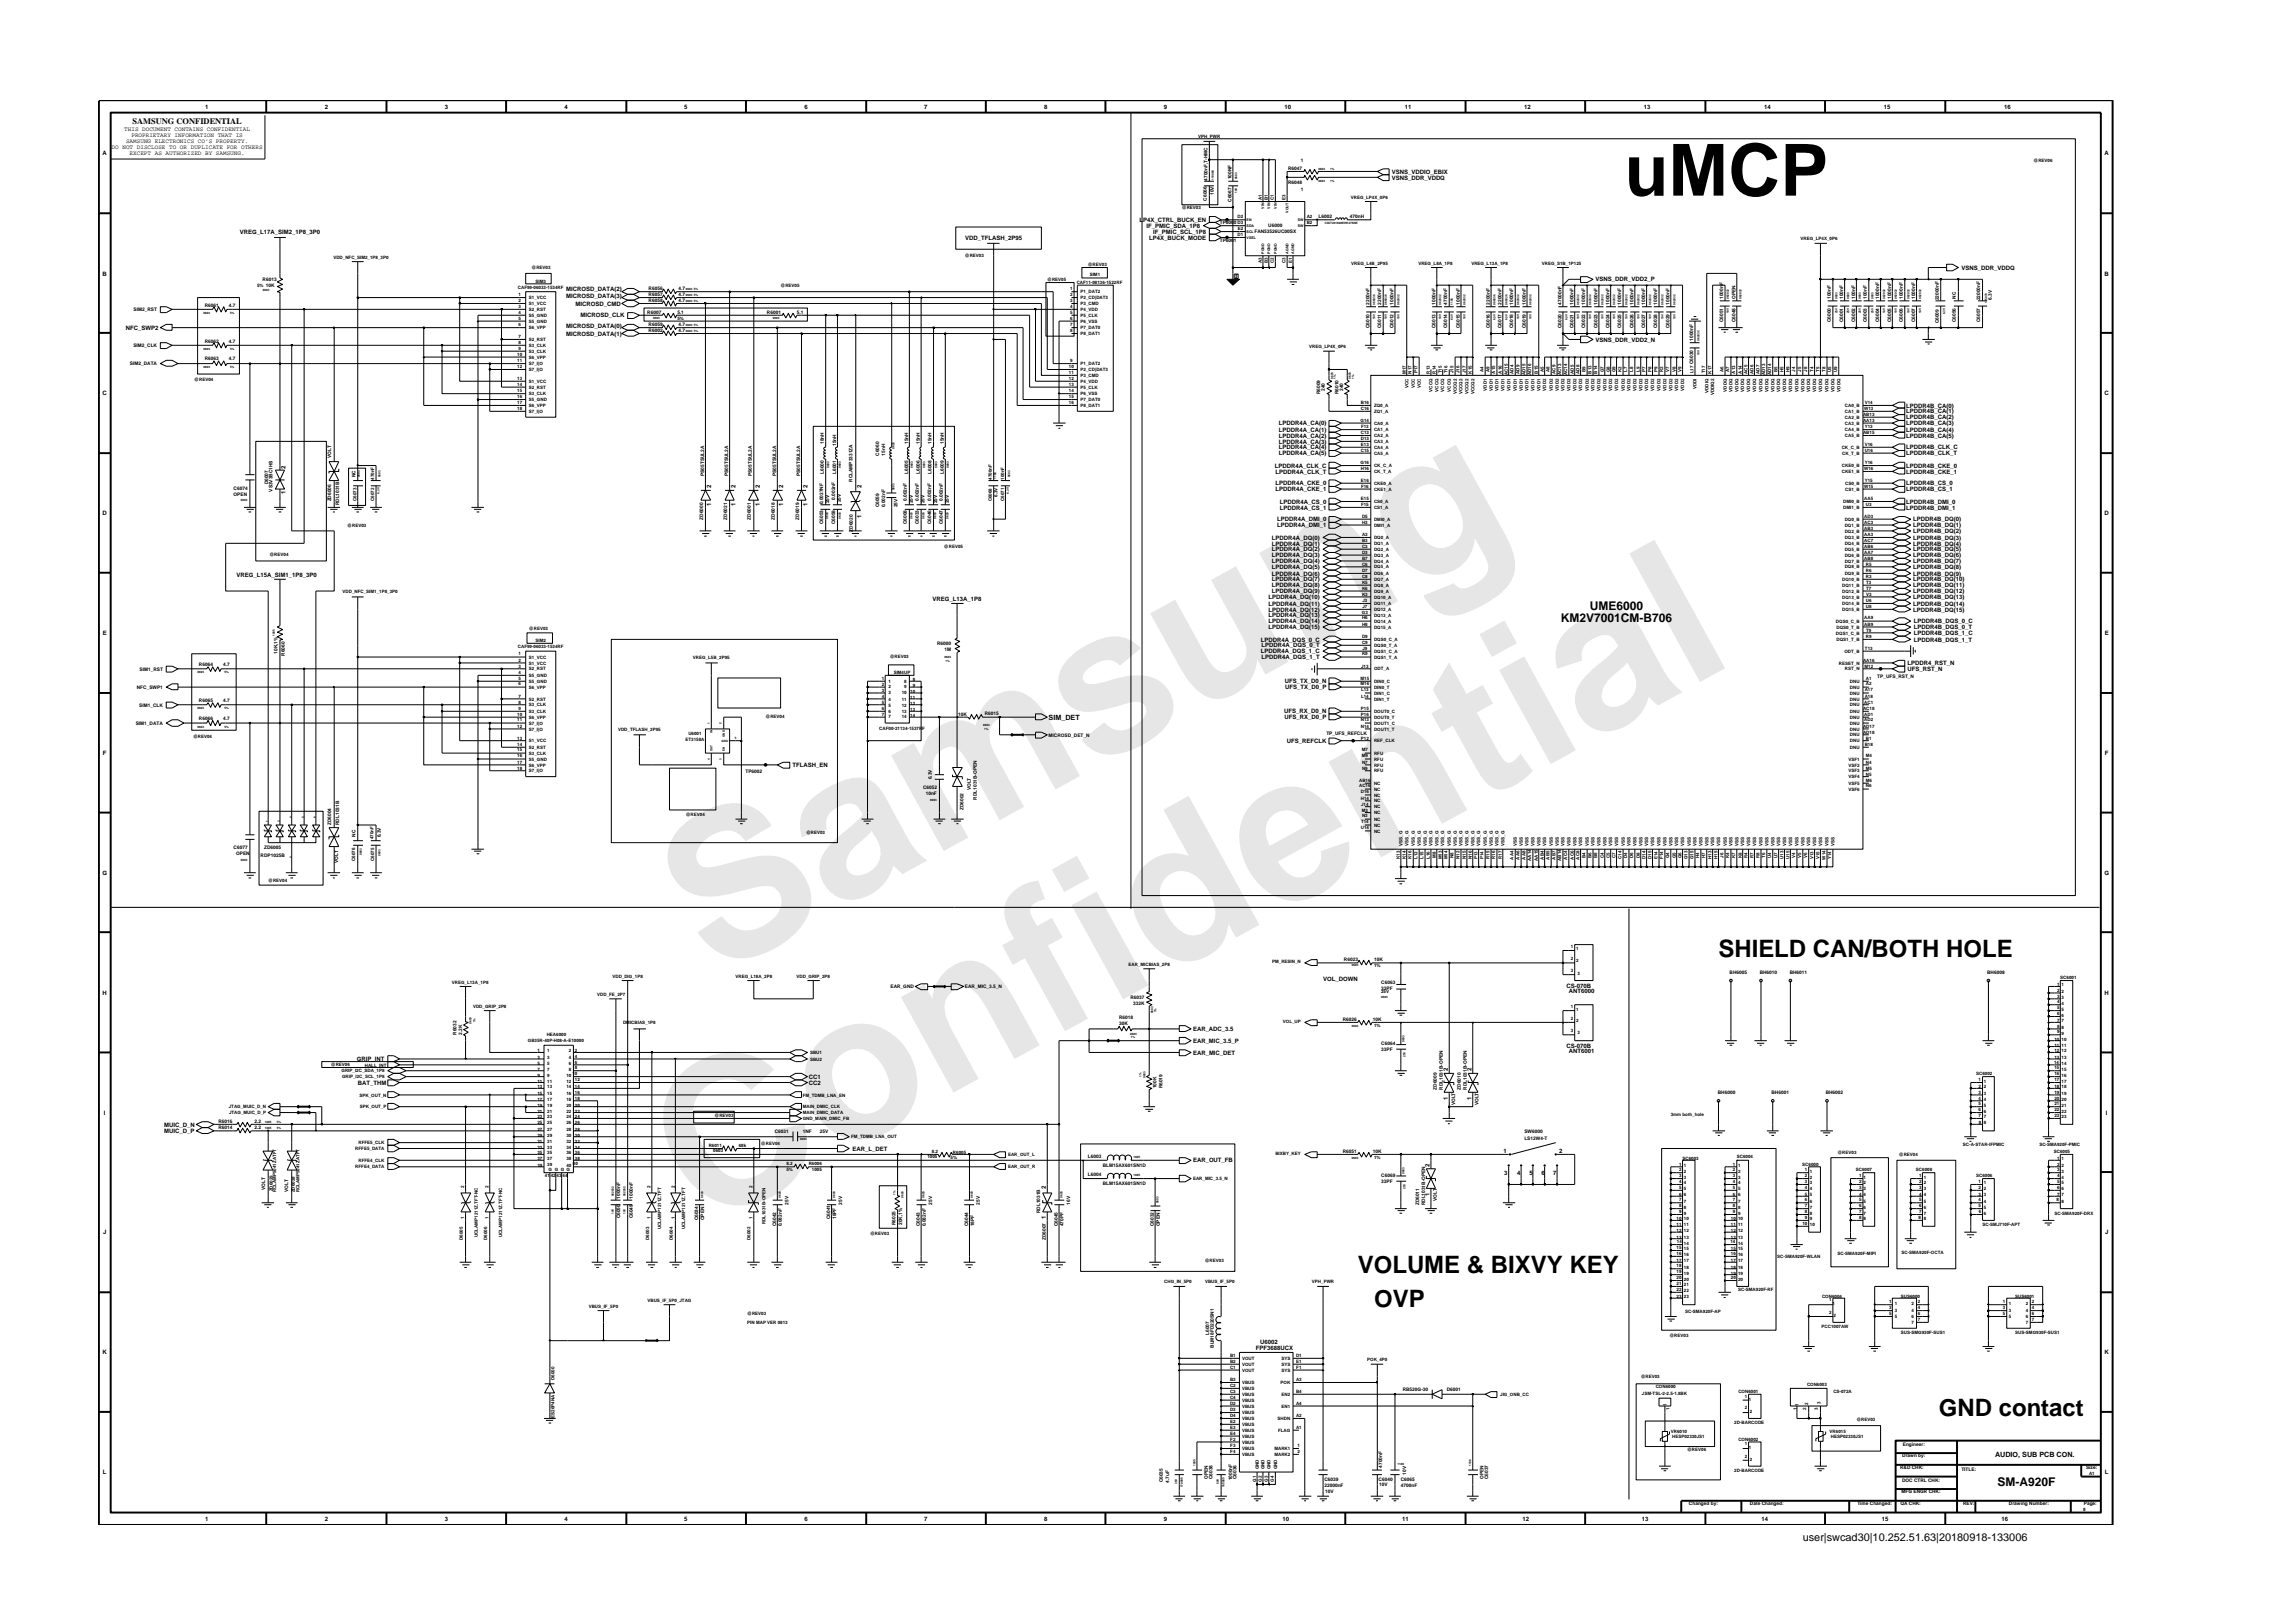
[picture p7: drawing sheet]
<svg xmlns="http://www.w3.org/2000/svg" width="297mm" height="210mm" viewBox="0 0 297 210" stroke-linecap="round" stroke-linejoin="round" font-family="sans-serif">
<defs><g id="words">
<g font-size="26.5" fill="#e6e6e6">
<text x="92.4" y="126.7" transform="rotate(-29 92.4 126.7)">Samsung</text>
<text x="91.1" y="159.4" transform="rotate(-29 91.1 159.4)">Confidential</text>
</g>
<text font-size="9.3" x="210.4" y="25.3">uMCP</text>
<g font-size="3.1">
<text x="222.6" y="123.9">SHIELD CAN/BOTH HOLE</text>
<text x="175.9" y="164.9">VOLUME &amp; BIXVY KEY</text>
<text x="178" y="169.3">OVP</text>
<text x="251.1" y="183.5">GND contact</text>
</g>
<g font-size="1.6">
<text x="202.2" y="80.6">KM2V7001CM-B706</text>
<text x="206" y="79.1">UME6000</text>
<text x="258.8" y="192.5">SM-A920F</text>
</g>
<text font-size="1.4" x="233.5" y="199.7">user|swcad30|10.252.51.63|20180918-133006</text>
<text font-size="1.1" x="17.2" y="16.1">SAMSUNG CONFIDENTIAL</text>
<g font-size=".9">
<text x="135.8" y="93.2">SIM_DET</text>
<text x="258.4" y="188.8">AUDIO, SUB PCB CON.</text>
</g>
<g font-size=".8">
<text x="16.1" y="17">THIS DOCUMENT CONTAINS CONFIDENTIAL</text>
<text x="17" y="17.8">PROPRIETARY INFORMATION THAT IS</text>
<text x="26.6" y="14.1">1</text>
<text x="42.1" y="14.1">2</text>
<text x="57.6" y="14.1">3</text>
<text x="73.1" y="14.1">4</text>
<text x="88.6" y="14.1">5</text>
<text x="104.2" y="14.1">6</text>
<text x="119.7" y="14.1">7</text>
<text x="135.3" y="14.1">8</text>
<text x="150.8" y="14.1">9</text>
<text x="166.4" y="14.1">10</text>
<text x="182" y="14.1">11</text>
<text x="197.5" y="14.1">12</text>
<text x="213" y="14.1">13</text>
<text x="228.5" y="14.1">14</text>
<text x="244" y="14.1">15</text>
<text x="259.6" y="14.1">16</text>
<text x="13.3" y="20.1">A</text>
<text x="14.5" y="19.3">DO NOT DISCLOSE TO OR DUPLICATE FOR OTHERS</text>
<text x="16.3" y="18.5">SAMSUNG ELECTRONICS CO’S PROPERTY.</text>
<text x="16.8" y="20.1">EXCEPT AS AUTHORIZED BY SAMSUNG.</text>
<text x="180.3" y="23.3">VSNS_DDR_VDDQ</text>
<text x="180.3" y="22.5">VSNS_VDDIO_EBIX</text>
<text x="272.6" y="20.1">A</text>
<text x="147.6" y="28.8">LP4X_CTRL_BUCK_EN</text>
<text x="148.5" y="29.5">IF_PMIC_SDA_1P8</text>
<text x="13.3" y="35.7">B</text>
<text x="31.1" y="30.3">VREG_L17A_SIM2_1P8_3P0</text>
<text x="125" y="31">VDD_TFLASH_2P95</text>
<text x="148.9" y="31">LP4X_BUCK_MODE</text>
<text x="149.4" y="30.3">IF_PMIC_SCL_1P8</text>
<text x="254.1" y="34.9">VSNS_DDR_VDDQ</text>
<text x="272.6" y="35.7">B</text>
<text x="73.3" y="38.6">MICROSD_DATA(3)</text>
<text x="73.3" y="37.6">MICROSD_DATA(2)</text>
<text x="74.5" y="39.6">MICROSD_CMD</text>
<text x="75.2" y="41.1">MICROSD_CLK</text>
<text x="206.7" y="36.5">VSNS_DDR_VDD2_P</text>
<text x="16.3" y="42.7">NFC_SWP2</text>
<text x="73.3" y="43.5">MICROSD_DATA(1)</text>
<text x="73.3" y="42.5">MICROSD_DATA(0)</text>
<text x="206.7" y="44.3">VSNS_DDR_VDD2_N</text>
<text x="13.3" y="51.2">C</text>
<text x="246.9" y="53.6">LPDDR4B_CA(1)</text>
<text x="246.9" y="52.8">LPDDR4B_CA(0)</text>
<text x="272.6" y="51.2">C</text>
<text x="165.6" y="59">LPDDR4A_CA(5)</text>
<text x="165.6" y="56.7">LPDDR4A_CA(2)</text>
<text x="165.6" y="55.9">LPDDR4A_CA(1)</text>
<text x="165.6" y="58.2">LPDDR4A_CA(4)</text>
<text x="165.6" y="57.5">LPDDR4A_CA(3)</text>
<text x="165.6" y="55.1">LPDDR4A_CA(0)</text>
<text x="246.9" y="55.1">LPDDR4B_CA(3)</text>
<text x="246.9" y="55.9">LPDDR4B_CA(4)</text>
<text x="246.9" y="59">LPDDR4B_CLK_T</text>
<text x="246.9" y="54.3">LPDDR4B_CA(2)</text>
<text x="246.9" y="56.7">LPDDR4B_CA(5)</text>
<text x="246.9" y="58.2">LPDDR4B_CLK_C</text>
<text x="37" y="64" transform="rotate(-90 37 64)">1</text>
<text x="37" y="60.7" transform="rotate(-90 37 60.7)">2</text>
<text x="92.1" y="65.6" transform="rotate(-90 92.1 65.6)">1</text>
<text x="92.1" y="63.2" transform="rotate(-90 92.1 63.2)">2</text>
<text x="95.3" y="65.6" transform="rotate(-90 95.3 65.6)">1</text>
<text x="95.3" y="63.2" transform="rotate(-90 95.3 63.2)">2</text>
<text x="98.4" y="65.6" transform="rotate(-90 98.4 65.6)">1</text>
<text x="98.4" y="63.2" transform="rotate(-90 98.4 63.2)">2</text>
<text x="101.5" y="65.6" transform="rotate(-90 101.5 65.6)">1</text>
<text x="101.5" y="63.2" transform="rotate(-90 101.5 63.2)">2</text>
<text x="104.6" y="65.6" transform="rotate(-90 104.6 65.6)">1</text>
<text x="104.6" y="63.2" transform="rotate(-90 104.6 63.2)">2</text>
<text x="111.6" y="63.2" transform="rotate(-90 111.6 63.2)">2</text>
<text x="165.1" y="60.6">LPDDR4A_CLK_C</text>
<text x="165.2" y="62.9">LPDDR4A_CKE_0</text>
<text x="165.2" y="63.6">LPDDR4A_CKE_1</text>
<text x="165.2" y="61.4">LPDDR4A_CLK_T</text>
<text x="165.8" y="65.3">LPDDR4A_CS_0</text>
<text x="246.9" y="65.3">LPDDR4B_DMI_0</text>
<text x="246.9" y="63.6">LPDDR4B_CS_1</text>
<text x="246.9" y="61.4">LPDDR4B_CKE_1</text>
<text x="246.9" y="62.9">LPDDR4B_CS_0</text>
<text x="246.9" y="60.6">LPDDR4B_CKE_0</text>
<text x="13.3" y="66.7">D</text>
<text x="111.6" y="67.2" transform="rotate(-90 111.6 67.2)">1</text>
<text x="164.8" y="71.4">LPDDR4A_DQ(2)</text>
<text x="164.8" y="70.7">LPDDR4A_DQ(1)</text>
<text x="164.8" y="69.9">LPDDR4A_DQ(0)</text>
<text x="165.4" y="67.5">LPDDR4A_DMI_0</text>
<text x="165.4" y="68.3">LPDDR4A_DMI_1</text>
<text x="165.8" y="66">LPDDR4A_CS_1</text>
<text x="246.9" y="66">LPDDR4B_DMI_1</text>
<text x="247.8" y="69.9">LPDDR4B_DQ(3)</text>
<text x="247.8" y="69.1">LPDDR4B_DQ(2)</text>
<text x="247.8" y="71.4">LPDDR4B_DQ(5)</text>
<text x="247.8" y="68.3">LPDDR4B_DQ(1)</text>
<text x="247.8" y="70.7">LPDDR4B_DQ(4)</text>
<text x="247.8" y="67.5">LPDDR4B_DQ(0)</text>
<text x="272.6" y="66.7">D</text>
<text x="30.6" y="74.7">VREG_L15A_SIM1_1P8_3P0</text>
<text x="120.8" y="77.9">VREG_L13A_1P8</text>
<text x="164.3" y="77.6">LPDDR4A_DQ(10)</text>
<text x="164.8" y="73.7">LPDDR4A_DQ(5)</text>
<text x="164.8" y="73">LPDDR4A_DQ(4)</text>
<text x="164.8" y="74.6">LPDDR4A_DQ(6)</text>
<text x="164.8" y="72.2">LPDDR4A_DQ(3)</text>
<text x="164.8" y="75.3">LPDDR4A_DQ(7)</text>
<text x="164.8" y="76.8">LPDDR4A_DQ(9)</text>
<text x="164.8" y="76.1">LPDDR4A_DQ(8)</text>
<text x="247.8" y="72.2">LPDDR4B_DQ(6)</text>
<text x="247.8" y="75.3">LPDDR4B_DQ(10)</text>
<text x="247.8" y="73.7">LPDDR4B_DQ(8)</text>
<text x="247.8" y="74.6">LPDDR4B_DQ(9)</text>
<text x="247.8" y="76.1">LPDDR4B_DQ(11)</text>
<text x="247.8" y="76.8">LPDDR4B_DQ(12)</text>
<text x="247.8" y="73">LPDDR4B_DQ(7)</text>
<text x="247.8" y="77.6">LPDDR4B_DQ(13)</text>
<text x="13.3" y="82.3">E</text>
<text x="163.3" y="83.1">LPDDR4A_DQS_0_C</text>
<text x="163.4" y="83.9">LPDDR4A_DQS_0_T</text>
<text x="164.3" y="78.5">LPDDR4A_DQ(11)</text>
<text x="164.3" y="81.5">LPDDR4A_DQ(15)</text>
<text x="164.3" y="80.7">LPDDR4A_DQ(14)</text>
<text x="164.3" y="80">LPDDR4A_DQ(13)</text>
<text x="164.3" y="79.2">LPDDR4A_DQ(12)</text>
<text x="247.8" y="78.5">LPDDR4B_DQ(14)</text>
<text x="247.8" y="79.2">LPDDR4B_DQ(15)</text>
<text x="247.9" y="83.1">LPDDR4B_DQS_1_T</text>
<text x="247.9" y="82.3">LPDDR4B_DQS_1_C</text>
<text x="247.9" y="80.7">LPDDR4B_DQS_0_C</text>
<text x="247.9" y="81.5">LPDDR4B_DQS_0_T</text>
<text x="272.6" y="82.3">E</text>
<text x="163.3" y="84.6">LPDDR4A_DQS_1_C</text>
<text x="163.4" y="85.4">LPDDR4A_DQS_1_T</text>
<text x="166.4" y="88.5">UFS_TX_D0_N</text>
<text x="166.5" y="89.3">UFS_TX_D0_P</text>
<text x="247.1" y="86.2">LPDDR4_RST_N</text>
<text x="247.1" y="86.9">UFS_RST_N</text>
<text x="166.3" y="92.4">UFS_RX_D0_N</text>
<text x="166.4" y="93.2">UFS_RX_D0_P</text>
<text x="13.3" y="97.8">F</text>
<text x="102.6" y="99.4">TFLASH_EN</text>
<text x="166.7" y="96.2">UFS_REFCLK</text>
<text x="272.7" y="97.8">F</text>
<text x="13.3" y="113.3">G</text>
<text x="272.6" y="113.3">G</text>
<text x="13.3" y="128.8">H</text>
<text x="171.4" y="127">VOL_DOWN</text>
<text x="202.9" y="128">CS-070B</text>
<text x="203.2" y="128.7">ANT6000</text>
<text x="272.6" y="128.8">H</text>
<text x="46.2" y="137.5">GRIP_INT</text>
<text x="154.5" y="133.6">EAR_ADC_3.5</text>
<text x="154.5" y="135.1">EAR_MIC_3.5_P</text>
<text x="154.5" y="136.6">EAR_MIC_DET</text>
<text x="202.9" y="135.7">CS-070B</text>
<text x="203.2" y="136.5">ANT6001</text>
<text x="46.4" y="140.5">BAT_THM</text>
<text x="104.8" y="139.8">CC1</text>
<text x="104.8" y="140.5">CC2</text>
<text x="187.6" y="142.4" transform="rotate(-90 187.6 142.4)">1</text>
<text x="187.6" y="138.7" transform="rotate(-90 187.6 138.7)">2</text>
<text x="190.6" y="142.4" transform="rotate(-90 190.6 142.4)">1</text>
<text x="190.6" y="138.7" transform="rotate(-90 190.6 138.7)">2</text>
<text x="13.5" y="144.4">I</text>
<text x="21.3" y="146.8">MUIC_D_P</text>
<text x="21.3" y="145.9">MUIC_D_N</text>
<text x="110.4" y="149.1">EAR_L_DET</text>
<text x="194.8" y="149.4">1</text>
<text x="202" y="149.4">2</text>
<text x="272.8" y="144.4">I</text>
<text x="135.5" y="154" transform="rotate(-90 135.5 154)">2</text>
<text x="154.5" y="150.6">EAR_OUT_FB</text>
<text x="185.2" y="154.9" transform="rotate(-90 185.2 154.9)">1</text>
<text x="185.2" y="151.2" transform="rotate(-90 185.2 151.2)">2</text>
<text x="194.8" y="152.2">3</text>
<text x="196.5" y="152.2">4</text>
<text x="198.1" y="152.2">5</text>
<text x="199.7" y="152.2">6</text>
<text x="201.2" y="152.2">7</text>
<text x="13.4" y="159.9">J</text>
<text x="135.5" y="157.9" transform="rotate(-90 135.5 157.9)">1</text>
<text x="272.7" y="159.9">J</text>
<text x="13.3" y="175.4">K</text>
<text x="162.7" y="174.9">FPF3688UCX</text>
<text x="163.3" y="174.1">U6002</text>
<text x="272.6" y="175.4">K</text>
<text x="13.3" y="191">L</text>
<text x="272.7" y="191">L</text>
<text x="26.6" y="197">1</text>
<text x="42.1" y="197">2</text>
<text x="57.6" y="197">3</text>
<text x="73.1" y="197">4</text>
<text x="88.6" y="197">5</text>
<text x="104.2" y="197">6</text>
<text x="119.7" y="197">7</text>
<text x="135.3" y="197">8</text>
<text x="150.8" y="197">9</text>
<text x="166.1" y="197">10</text>
<text x="181.6" y="197">11</text>
<text x="197.2" y="197">12</text>
<text x="212.7" y="197">13</text>
<text x="228.2" y="197">14</text>
<text x="243.8" y="197">15</text>
<text x="259.3" y="197">16</text>
</g>
<g font-size=".6">
<text x="155.2" y="17.9">VPH_PWR</text>
<text x="156.4" y="23.4" transform="rotate(-90 156.4 23.4)">4700nF,T-HMC</text>
<text x="159.5" y="23.2" transform="rotate(-90 159.5 23.2)">100NF</text>
<text x="166.9" y="22">R6047</text>
<text x="166.9" y="23.8">R6048</text>
<text x="168.5" y="21">1</text>
<text x="263.4" y="21">@REV06</text>
<text x="153.1" y="27">@REV03</text>
<text x="156.4" y="26" transform="rotate(-90 156.4 26)">C6066</text>
<text x="157.3" y="25.3" transform="rotate(-90 157.3 25.3)">10V</text>
<text x="158" y="29">TP6000 D3</text>
<text x="159.5" y="26.2" transform="rotate(-90 159.5 26.2)">C6067</text>
<text x="160.3" y="28.3">D2</text>
<text x="160.4" y="29.8">E2</text>
<text x="163.5" y="25.9" transform="rotate(-90 163.5 25.9)">A1</text>
<text x="164.2" y="25.9" transform="rotate(-90 164.2 25.9)">B1</text>
<text x="164.3" y="29.5">U6000</text>
<text x="165" y="25.9" transform="rotate(-90 165 25.9)">C1</text>
<text x="166.5" y="25.9" transform="rotate(-90 166.5 25.9)">E3</text>
<text x="168.5" y="24.8">1</text>
<text x="169.3" y="28.3">A2</text>
<text x="169.3" y="29">B2</text>
<text x="170.8" y="28.2">L6002</text>
<text x="174.9" y="28.2">470nH</text>
<text x="175" y="25.7">VREG_LP4X_0P6</text>
<text x="43.2" y="33.5">VDD_NFC_SIM2_1P8_3P0</text>
<text x="68.9" y="34.8">@REV03</text>
<text x="125" y="33.3">@REV03</text>
<text x="140.9" y="34.5">@REV03</text>
<text x="141.2" y="35.8">SIM1</text>
<text x="158" y="31.4">TP6001</text>
<text x="160.3" y="30.6">D1</text>
<text x="162.5" y="30.2">FAN53526UC00SX</text>
<text x="163.5" y="34" transform="rotate(-90 163.5 34)">A3</text>
<text x="164.2" y="34" transform="rotate(-90 164.2 34)">B3</text>
<text x="165" y="34" transform="rotate(-90 165 34)">C2</text>
<text x="166.5" y="34" transform="rotate(-90 166.5 34)">C3</text>
<text x="167.4" y="34" transform="rotate(-90 167.4 34)">E1</text>
<text x="175" y="34.3">VREG_L4B_2P95</text>
<text x="183.7" y="34.3">VREG_L8A_1P8</text>
<text x="190.6" y="34.3">VREG_L13A_1P8</text>
<text x="199.7" y="34.3">VREG_S1B_1P125</text>
<text x="233.3" y="31.1">VREG_LP4X_0P6</text>
<text x="17.3" y="40.3">SIM2_RST</text>
<text x="26.5" y="39.7">R6061</text>
<text x="29.7" y="39.7">4.7</text>
<text x="33.3" y="37.2">5% 10K</text>
<text x="34" y="36.5">R6013</text>
<text x="67.1" y="37.4">CAF99-06033-1534RF</text>
<text x="67.2" y="39.1">2</text>
<text x="67.2" y="39.9">3</text>
<text x="67.2" y="40.7">4</text>
<text x="67.2" y="41.5">5</text>
<text x="67.2" y="38.3">1</text>
<text x="68.5" y="39.5">S1_VCC</text>
<text x="68.5" y="40.3">S2_RST</text>
<text x="68.5" y="41">S5_GND</text>
<text x="68.5" y="41.8">S5_GND</text>
<text x="68.5" y="38.8">S1_VCC</text>
<text x="69.4" y="36.6">SIM3</text>
<text x="83.8" y="40.7">R6007</text>
<text x="84" y="38.3">R6057</text>
<text x="84" y="37.5">R6056</text>
<text x="84" y="39.1">R6058</text>
<text x="87.7" y="41.4">5%</text>
<text x="87.7" y="40.7">5.1</text>
<text x="87.9" y="38.3">4.7</text>
<text x="87.9" y="37.5">4.7</text>
<text x="87.9" y="39.1">4.7</text>
<text x="99.3" y="40.7">R6001</text>
<text x="101.1" y="37.2">@REV05</text>
<text x="103.2" y="40.7">5.1</text>
<text x="135.7" y="36.4">@REV05</text>
<text x="138.6" y="38.3">2</text>
<text x="138.6" y="39.1">3</text>
<text x="138.6" y="39.9">4</text>
<text x="138.6" y="40.7">5</text>
<text x="138.6" y="41.5">6</text>
<text x="138.6" y="37.6">1</text>
<text x="139.5" y="36.8">CAF11-08136-1522RF</text>
<text x="140" y="38.8">P2_CD|DAT3</text>
<text x="140" y="39.5">P3_CMD</text>
<text x="140" y="40.3">P4_VDD</text>
<text x="140" y="41">P5_CLK</text>
<text x="140" y="41.8">P6_VSS</text>
<text x="140" y="38">P1_DAT2</text>
<text x="177.4" y="39.5" transform="rotate(-90 177.4 39.5)">2200nF</text>
<text x="178.9" y="39.5" transform="rotate(-90 178.9 39.5)">2200nF</text>
<text x="180.5" y="39.5" transform="rotate(-90 180.5 39.5)">1000nF</text>
<text x="186" y="39.5" transform="rotate(-90 186 39.5)">1000nF</text>
<text x="187.5" y="39.5" transform="rotate(-90 187.5 39.5)">4700nF</text>
<text x="189.1" y="39.5" transform="rotate(-90 189.1 39.5)">1000nF</text>
<text x="193" y="39.5" transform="rotate(-90 193 39.5)">2200nF</text>
<text x="194.5" y="39.5" transform="rotate(-90 194.5 39.5)">2200nF</text>
<text x="196" y="39.5" transform="rotate(-90 196 39.5)">1000nF</text>
<text x="197.6" y="39.5" transform="rotate(-90 197.6 39.5)">1000nF</text>
<text x="202.3" y="39.5" transform="rotate(-90 202.3 39.5)">47000nF</text>
<text x="203.8" y="39.5" transform="rotate(-90 203.8 39.5)">1000nF</text>
<text x="205.3" y="39.5" transform="rotate(-90 205.3 39.5)">1000nF</text>
<text x="207" y="39.5" transform="rotate(-90 207 39.5)">1000nF</text>
<text x="208.5" y="39.5" transform="rotate(-90 208.5 39.5)">1000nF</text>
<text x="210" y="39.5" transform="rotate(-90 210 39.5)">1000nF</text>
<text x="211.6" y="39.5" transform="rotate(-90 211.6 39.5)">1000nF</text>
<text x="213.1" y="39.5" transform="rotate(-90 213.1 39.5)">1000nF</text>
<text x="214.7" y="39.5" transform="rotate(-90 214.7 39.5)">1000nF</text>
<text x="216.3" y="39.5" transform="rotate(-90 216.3 39.5)">1000nF</text>
<text x="223.2" y="41.7" transform="rotate(-90 223.2 41.7)">C6051</text>
<text x="223.2" y="38.7" transform="rotate(-90 223.2 38.7)">1000nF</text>
<text x="224.8" y="41.7" transform="rotate(-90 224.8 41.7)">C6048</text>
<text x="224.8" y="38.7" transform="rotate(-90 224.8 38.7)">OPEN</text>
<text x="237.2" y="41.7" transform="rotate(-90 237.2 41.7)">C6000</text>
<text x="237.2" y="38.7" transform="rotate(-90 237.2 38.7)">100nF</text>
<text x="238.8" y="41.7" transform="rotate(-90 238.8 41.7)">C6001</text>
<text x="238.8" y="38.7" transform="rotate(-90 238.8 38.7)">100nF</text>
<text x="240.3" y="41.7" transform="rotate(-90 240.3 41.7)">C6002</text>
<text x="240.3" y="38.7" transform="rotate(-90 240.3 38.7)">100nF</text>
<text x="241.8" y="41.7" transform="rotate(-90 241.8 41.7)">C6003</text>
<text x="241.8" y="38.7" transform="rotate(-90 241.8 38.7)">100nF</text>
<text x="243.4" y="41.7" transform="rotate(-90 243.4 41.7)">C6004</text>
<text x="243.4" y="38.7" transform="rotate(-90 243.4 38.7)">1000nF</text>
<text x="245" y="41.7" transform="rotate(-90 245 41.7)">C6005</text>
<text x="245" y="38.7" transform="rotate(-90 245 38.7)">1000nF</text>
<text x="246.5" y="41.7" transform="rotate(-90 246.5 41.7)">C6006</text>
<text x="246.5" y="38.7" transform="rotate(-90 246.5 38.7)">1000nF</text>
<text x="248.1" y="41.7" transform="rotate(-90 248.1 41.7)">C6007</text>
<text x="248.1" y="38.7" transform="rotate(-90 248.1 38.7)">1000nF</text>
<text x="251.1" y="41.9" transform="rotate(-90 251.1 41.9)">C6009</text>
<text x="251.1" y="38.9" transform="rotate(-90 251.1 38.9)">22000nF</text>
<text x="253.4" y="41.7" transform="rotate(-90 253.4 41.7)">C6056</text>
<text x="253.4" y="38.7" transform="rotate(-90 253.4 38.7)">NC</text>
<text x="256.5" y="41.7" transform="rotate(-90 256.5 41.7)">C6057</text>
<text x="256.5" y="38.9" transform="rotate(-90 256.5 38.9)">22000nF</text>
<text x="258" y="38.8" transform="rotate(-90 258 38.8)">6.3V</text>
<text x="16.8" y="47.3">SIM2_DATA</text>
<text x="17.3" y="45">SIM2_CLK</text>
<text x="26.5" y="46.7">R6063</text>
<text x="26.5" y="44.4">R6062</text>
<text x="29.7" y="44.4">4.7</text>
<text x="29.7" y="46.7">4.7</text>
<text x="67" y="46.1">10</text>
<text x="67" y="46.9">11</text>
<text x="67" y="47.7">12</text>
<text x="67.2" y="42.2">6</text>
<text x="67.2" y="43.8">7</text>
<text x="67.2" y="44.6">8</text>
<text x="67.2" y="45.4">9</text>
<text x="68.5" y="44.2">S2_RST</text>
<text x="68.5" y="44.9">S3_CLK</text>
<text x="68.5" y="45.7">S3_CLK</text>
<text x="68.5" y="42.7">S6_VPP</text>
<text x="68.5" y="46.5">S6_VPP</text>
<text x="68.5" y="47.3">S7_I|O</text>
<text x="84" y="43">R6002</text>
<text x="84" y="42.2">R6059</text>
<text x="87.9" y="42.2">4.7</text>
<text x="87.9" y="43">4.7</text>
<text x="138.5" y="47.7">10</text>
<text x="138.6" y="46.9">9</text>
<text x="138.6" y="42.2">7</text>
<text x="138.6" y="43">8</text>
<text x="140" y="43.4">P8_DAT1</text>
<text x="140" y="47.3">P1_DAT2</text>
<text x="140" y="42.7">P7_DAT0</text>
<text x="169.6" y="45.1">VREG_LP4X_0P6</text>
<text x="177.4" y="42.5" transform="rotate(-90 177.4 42.5)">C6010</text>
<text x="178.9" y="42.5" transform="rotate(-90 178.9 42.5)">C6011</text>
<text x="180.5" y="42.5" transform="rotate(-90 180.5 42.5)">C6012</text>
<text x="186" y="42.5" transform="rotate(-90 186 42.5)">C6013</text>
<text x="187.5" y="42.5" transform="rotate(-90 187.5 42.5)">C6014</text>
<text x="189.1" y="42.5" transform="rotate(-90 189.1 42.5)">C6015</text>
<text x="193" y="42.5" transform="rotate(-90 193 42.5)">C6016</text>
<text x="194.5" y="42.5" transform="rotate(-90 194.5 42.5)">C6017</text>
<text x="196" y="42.5" transform="rotate(-90 196 42.5)">C6018</text>
<text x="197.6" y="42.5" transform="rotate(-90 197.6 42.5)">C6019</text>
<text x="202.3" y="42.5" transform="rotate(-90 202.3 42.5)">C6020</text>
<text x="203.8" y="42.5" transform="rotate(-90 203.8 42.5)">C6021</text>
<text x="205.3" y="42.5" transform="rotate(-90 205.3 42.5)">C6022</text>
<text x="207" y="42.5" transform="rotate(-90 207 42.5)">C6023</text>
<text x="208.5" y="42.5" transform="rotate(-90 208.5 42.5)">C6024</text>
<text x="210" y="42.5" transform="rotate(-90 210 42.5)">C6025</text>
<text x="211.6" y="42.5" transform="rotate(-90 211.6 42.5)">C6026</text>
<text x="213.1" y="42.5" transform="rotate(-90 213.1 42.5)">C6027</text>
<text x="214.7" y="42.5" transform="rotate(-90 214.7 42.5)">C6028</text>
<text x="216.3" y="42.5" transform="rotate(-90 216.3 42.5)">C6029</text>
<text x="219.3" y="44.1" transform="rotate(-90 219.3 44.1)">1000nF</text>
<text x="25.2" y="49.4">@REV04</text>
<text x="67" y="50.8">15</text>
<text x="67" y="53.1">18</text>
<text x="67" y="52.3">17</text>
<text x="67" y="51.5">16</text>
<text x="67" y="49.3">13</text>
<text x="67" y="50">14</text>
<text x="68.5" y="51.2">S3_CLK</text>
<text x="68.5" y="53.5">S7_I|O</text>
<text x="68.5" y="52.7">S6_VPP</text>
<text x="68.5" y="52">S5_GND</text>
<text x="68.5" y="48.1">S7_I|O</text>
<text x="68.5" y="49.6">S1_VCC</text>
<text x="68.5" y="50.4">S2_RST</text>
<text x="138.5" y="52.3">16</text>
<text x="138.5" y="48.4">11</text>
<text x="138.5" y="49.3">12</text>
<text x="138.5" y="50">13</text>
<text x="138.5" y="50.8">14</text>
<text x="138.5" y="51.5">15</text>
<text x="140" y="52">P7_DAT0</text>
<text x="140" y="52.7">P8_DAT1</text>
<text x="140" y="48.1">P2_CD|DAT3</text>
<text x="140" y="48.8">P3_CMD</text>
<text x="140" y="49.6">P4_VDD</text>
<text x="140" y="50.4">P5_CLK</text>
<text x="140" y="51.2">P6_VSS</text>
<text x="171" y="51.1" transform="rotate(-90 171 51.1)">R6009</text>
<text x="171.6" y="50.7" transform="rotate(-90 171.6 50.7)">240</text>
<text x="173.4" y="51.1" transform="rotate(-90 173.4 51.1)">R6010</text>
<text x="174" y="50.7" transform="rotate(-90 174 50.7)">240</text>
<text x="176.3" y="53.1">C16</text>
<text x="176.3" y="52.3">B16</text>
<text x="178" y="53.5">ZQ1_A</text>
<text x="178" y="52.7">ZQ0_A</text>
<text x="182.1" y="48.4" transform="rotate(-90 182.1 48.4)">M17</text>
<text x="182.4" y="50.3" transform="rotate(-90 182.4 50.3)">VCC</text>
<text x="182.9" y="48.4" transform="rotate(-90 182.9 48.4)">N17</text>
<text x="183.3" y="50.3" transform="rotate(-90 183.3 50.3)">VCC</text>
<text x="183.6" y="48.4" transform="rotate(-90 183.6 48.4)">P17</text>
<text x="184.1" y="50.3" transform="rotate(-90 184.1 50.3)">VCC</text>
<text x="185.2" y="48.4" transform="rotate(-90 185.2 48.4)">R13</text>
<text x="185.6" y="50.7" transform="rotate(-90 185.6 50.7)">VCCQ</text>
<text x="186" y="48.4" transform="rotate(-90 186 48.4)">R14</text>
<text x="186.3" y="50.7" transform="rotate(-90 186.3 50.7)">VCCQ</text>
<text x="186.8" y="48.4" transform="rotate(-90 186.8 48.4)">T15</text>
<text x="187.1" y="50.7" transform="rotate(-90 187.1 50.7)">VCCQ</text>
<text x="187.5" y="48.4" transform="rotate(-90 187.5 48.4)">T16</text>
<text x="187.9" y="50.7" transform="rotate(-90 187.9 50.7)">VCCQ</text>
<text x="188.3" y="48.4" transform="rotate(-90 188.3 48.4)">J15</text>
<text x="188.7" y="51.1" transform="rotate(-90 188.7 51.1)">VCCQ2</text>
<text x="189" y="48.4" transform="rotate(-90 189 48.4)">J16</text>
<text x="189.5" y="51.1" transform="rotate(-90 189.5 51.1)">VCCQ2</text>
<text x="189.9" y="48.4" transform="rotate(-90 189.9 48.4)">J17</text>
<text x="190.2" y="51.1" transform="rotate(-90 190.2 51.1)">VCCQ2</text>
<text x="190.7" y="48.4" transform="rotate(-90 190.7 48.4)">K15</text>
<text x="191" y="51.1" transform="rotate(-90 191 51.1)">VCCQ2</text>
<text x="192.2" y="48.2" transform="rotate(-90 192.2 48.2)">A4</text>
<text x="192.6" y="50.6" transform="rotate(-90 192.6 50.6)">VDD1</text>
<text x="192.9" y="48.2" transform="rotate(-90 192.9 48.2)">A9</text>
<text x="193.4" y="50.6" transform="rotate(-90 193.4 50.6)">VDD1</text>
<text x="193.7" y="48.4" transform="rotate(-90 193.7 48.4)">A15</text>
<text x="194.1" y="50.6" transform="rotate(-90 194.1 50.6)">VDD1</text>
<text x="194.6" y="48.4" transform="rotate(-90 194.6 48.4)">A16</text>
<text x="194.9" y="50.6" transform="rotate(-90 194.9 50.6)">VDD1</text>
<text x="195.3" y="48.6" transform="rotate(-90 195.3 48.6)">AC15</text>
<text x="195.7" y="50.6" transform="rotate(-90 195.7 50.6)">VDD1</text>
<text x="196.1" y="48.4" transform="rotate(-90 196.1 48.4)">AD4</text>
<text x="196.5" y="50.6" transform="rotate(-90 196.5 50.6)">VDD1</text>
<text x="196.8" y="48.4" transform="rotate(-90 196.8 48.4)">AD9</text>
<text x="197.3" y="50.6" transform="rotate(-90 197.3 50.6)">VDD1</text>
<text x="197.6" y="48.6" transform="rotate(-90 197.6 48.6)">AD15</text>
<text x="198" y="50.6" transform="rotate(-90 198 50.6)">VDD1</text>
<text x="198.4" y="48.6" transform="rotate(-90 198.4 48.6)">AD16</text>
<text x="198.8" y="50.6" transform="rotate(-90 198.8 50.6)">VDD1</text>
<text x="199.2" y="48.4" transform="rotate(-90 199.2 48.4)">B15</text>
<text x="199.5" y="50.6" transform="rotate(-90 199.5 50.6)">VDD1</text>
<text x="200" y="48.2" transform="rotate(-90 200 48.2)">A5</text>
<text x="200.3" y="50.6" transform="rotate(-90 200.3 50.6)">VDD2</text>
<text x="200.7" y="48.2" transform="rotate(-90 200.7 48.2)">A8</text>
<text x="201.2" y="50.6" transform="rotate(-90 201.2 50.6)">VDD2</text>
<text x="201.5" y="48.4" transform="rotate(-90 201.5 48.4)">AC9</text>
<text x="201.9" y="50.6" transform="rotate(-90 201.9 50.6)">VDD2</text>
<text x="202.3" y="48.6" transform="rotate(-90 202.3 48.6)">AC13</text>
<text x="202.7" y="50.6" transform="rotate(-90 202.7 50.6)">VDD2</text>
<text x="203" y="48.6" transform="rotate(-90 203 48.6)">AC14</text>
<text x="203.4" y="50.6" transform="rotate(-90 203.4 50.6)">VDD2</text>
<text x="203.9" y="48.4" transform="rotate(-90 203.9 48.4)">AD5</text>
<text x="204.2" y="50.6" transform="rotate(-90 204.2 50.6)">VDD2</text>
<text x="204.6" y="48.4" transform="rotate(-90 204.6 48.4)">AD8</text>
<text x="205" y="50.6" transform="rotate(-90 205 50.6)">VDD2</text>
<text x="205.4" y="48.2" transform="rotate(-90 205.4 48.2)">B9</text>
<text x="205.8" y="50.6" transform="rotate(-90 205.8 50.6)">VDD2</text>
<text x="206.1" y="48.4" transform="rotate(-90 206.1 48.4)">B13</text>
<text x="206.6" y="50.6" transform="rotate(-90 206.6 50.6)">VDD2</text>
<text x="206.9" y="48.4" transform="rotate(-90 206.9 48.4)">B14</text>
<text x="207.3" y="50.6" transform="rotate(-90 207.3 50.6)">VDD2</text>
<text x="207.8" y="48.3" transform="rotate(-90 207.8 48.3)">G7</text>
<text x="208.1" y="50.6" transform="rotate(-90 208.1 50.6)">VDD2</text>
<text x="208.5" y="48.3" transform="rotate(-90 208.5 48.3)">G8</text>
<text x="208.9" y="50.6" transform="rotate(-90 208.9 50.6)">VDD2</text>
<text x="209.3" y="48.3" transform="rotate(-90 209.3 48.3)">G9</text>
<text x="209.6" y="50.6" transform="rotate(-90 209.6 50.6)">VDD2</text>
<text x="210" y="48.2" transform="rotate(-90 210 48.2)">K2</text>
<text x="210.5" y="50.6" transform="rotate(-90 210.5 50.6)">VDD2</text>
<text x="210.8" y="48.2" transform="rotate(-90 210.8 48.2)">L7</text>
<text x="211.2" y="50.6" transform="rotate(-90 211.2 50.6)">VDD2</text>
<text x="211.6" y="48.2" transform="rotate(-90 211.6 48.2)">L8</text>
<text x="212" y="50.6" transform="rotate(-90 212 50.6)">VDD2</text>
<text x="212.4" y="48.2" transform="rotate(-90 212.4 48.2)">L9</text>
<text x="212.8" y="50.6" transform="rotate(-90 212.8 50.6)">VDD2</text>
<text x="213.2" y="48.2" transform="rotate(-90 213.2 48.2)">P7</text>
<text x="213.5" y="50.6" transform="rotate(-90 213.5 50.6)">VDD2</text>
<text x="213.9" y="48.2" transform="rotate(-90 213.9 48.2)">P8</text>
<text x="214.3" y="50.6" transform="rotate(-90 214.3 50.6)">VDD2</text>
<text x="214.7" y="48.2" transform="rotate(-90 214.7 48.2)">P9</text>
<text x="215.1" y="50.6" transform="rotate(-90 215.1 50.6)">VDD2</text>
<text x="215.5" y="48.2" transform="rotate(-90 215.5 48.2)">R2</text>
<text x="215.9" y="50.6" transform="rotate(-90 215.9 50.6)">VDD2</text>
<text x="216.2" y="48.2" transform="rotate(-90 216.2 48.2)">V7</text>
<text x="216.6" y="50.6" transform="rotate(-90 216.6 50.6)">VDD2</text>
<text x="217.1" y="48.2" transform="rotate(-90 217.1 48.2)">V8</text>
<text x="217.4" y="50.6" transform="rotate(-90 217.4 50.6)">VDD2</text>
<text x="217.8" y="48.2" transform="rotate(-90 217.8 48.2)">V9</text>
<text x="218.2" y="50.6" transform="rotate(-90 218.2 50.6)">VDD2</text>
<text x="219.4" y="48.4" transform="rotate(-90 219.4 48.4)">L17 C6030</text>
<text x="219.8" y="50.4" transform="rotate(-90 219.8 50.4)">VDDI</text>
<text x="220.9" y="48.4" transform="rotate(-90 220.9 48.4)">T17</text>
<text x="221.3" y="50.9" transform="rotate(-90 221.3 50.9)">VDDIQ</text>
<text x="221.7" y="48.4" transform="rotate(-90 221.7 48.4)">K17</text>
<text x="222.1" y="51.2" transform="rotate(-90 222.1 51.2)">VDDIQ2</text>
<text x="223.3" y="48.2" transform="rotate(-90 223.3 48.2)">A6</text>
<text x="223.7" y="50.7" transform="rotate(-90 223.7 50.7)">VDDQ</text>
<text x="224" y="48.2" transform="rotate(-90 224 48.2)">A7</text>
<text x="224.4" y="50.7" transform="rotate(-90 224.4 50.7)">VDDQ</text>
<text x="224.8" y="48.4" transform="rotate(-90 224.8 48.4)">A13</text>
<text x="225.2" y="50.7" transform="rotate(-90 225.2 50.7)">VDDQ</text>
<text x="225.6" y="48.4" transform="rotate(-90 225.6 48.4)">A14</text>
<text x="226" y="50.7" transform="rotate(-90 226 50.7)">VDDQ</text>
<text x="226.4" y="48.4" transform="rotate(-90 226.4 48.4)">AC5</text>
<text x="226.7" y="50.7" transform="rotate(-90 226.7 50.7)">VDDQ</text>
<text x="227.1" y="48.4" transform="rotate(-90 227.1 48.4)">AD6</text>
<text x="227.5" y="50.7" transform="rotate(-90 227.5 50.7)">VDDQ</text>
<text x="227.9" y="48.4" transform="rotate(-90 227.9 48.4)">AD7</text>
<text x="228.3" y="50.7" transform="rotate(-90 228.3 50.7)">VDDQ</text>
<text x="228.7" y="48.6" transform="rotate(-90 228.7 48.6)">AD13</text>
<text x="229.1" y="50.7" transform="rotate(-90 229.1 50.7)">VDDQ</text>
<text x="229.4" y="48.6" transform="rotate(-90 229.4 48.6)">AD14</text>
<text x="229.9" y="50.7" transform="rotate(-90 229.9 50.7)">VDDQ</text>
<text x="230.3" y="48.2" transform="rotate(-90 230.3 48.2)">B5</text>
<text x="230.6" y="50.7" transform="rotate(-90 230.6 50.7)">VDDQ</text>
<text x="231" y="48.2" transform="rotate(-90 231 48.2)">H5</text>
<text x="231.4" y="50.7" transform="rotate(-90 231.4 50.7)">VDDQ</text>
<text x="231.8" y="48.2" transform="rotate(-90 231.8 48.2)">H9</text>
<text x="232.1" y="50.7" transform="rotate(-90 232.1 50.7)">VDDQ</text>
<text x="232.6" y="48.2" transform="rotate(-90 232.6 48.2)">J4</text>
<text x="233" y="50.7" transform="rotate(-90 233 50.7)">VDDQ</text>
<text x="233.3" y="48.2" transform="rotate(-90 233.3 48.2)">J5</text>
<text x="233.8" y="50.7" transform="rotate(-90 233.8 50.7)">VDDQ</text>
<text x="234.1" y="48.2" transform="rotate(-90 234.1 48.2)">J8</text>
<text x="234.5" y="50.7" transform="rotate(-90 234.5 50.7)">VDDQ</text>
<text x="234.9" y="48.2" transform="rotate(-90 234.9 48.2)">T4</text>
<text x="235.3" y="50.7" transform="rotate(-90 235.3 50.7)">VDDQ</text>
<text x="235.7" y="48.2" transform="rotate(-90 235.7 48.2)">T5</text>
<text x="236" y="50.7" transform="rotate(-90 236 50.7)">VDDQ</text>
<text x="236.5" y="48.2" transform="rotate(-90 236.5 48.2)">T8</text>
<text x="236.9" y="50.7" transform="rotate(-90 236.9 50.7)">VDDQ</text>
<text x="237.2" y="48.2" transform="rotate(-90 237.2 48.2)">U5</text>
<text x="237.6" y="50.7" transform="rotate(-90 237.6 50.7)">VDDQ</text>
<text x="238" y="48.2" transform="rotate(-90 238 48.2)">U9</text>
<text x="238.4" y="50.7" transform="rotate(-90 238.4 50.7)">VDDQ</text>
<text x="239" y="52.7">CA0_B</text>
<text x="239" y="53.5">CA1_B</text>
<text x="241.3" y="53.9">AB13</text>
<text x="241.5" y="53.1">W13</text>
<text x="241.6" y="52.3">V14</text>
<text x="42.9" y="59.3" transform="rotate(-90 42.9 59.3)">VOLT</text>
<text x="106.7" y="57.5" transform="rotate(-90 106.7 57.5)">18nH</text>
<text x="108.3" y="57.8" transform="rotate(-90 108.3 57.8)">15nH</text>
<text x="113.9" y="59" transform="rotate(-90 113.9 59)">C6060</text>
<text x="114.7" y="59" transform="rotate(-90 114.7 59)">15nH</text>
<text x="117.6" y="57.5" transform="rotate(-90 117.6 57.5)">15nH</text>
<text x="119.2" y="57.5" transform="rotate(-90 119.2 57.5)">15nH</text>
<text x="120.7" y="57.5" transform="rotate(-90 120.7 57.5)">15nH</text>
<text x="122.3" y="57.5" transform="rotate(-90 122.3 57.5)">15nH</text>
<text x="176.3" y="54.7">G14</text>
<text x="176.3" y="57">D13</text>
<text x="176.3" y="56.2">C13</text>
<text x="176.3" y="58.6">C15</text>
<text x="176.3" y="57.7">E13</text>
<text x="176.3" y="55.4">F13</text>
<text x="178" y="58.2">CA4_A</text>
<text x="178" y="57.4">CA3_A</text>
<text x="178" y="55.9">CA1_A</text>
<text x="178" y="56.6">CA2_A</text>
<text x="178" y="58.9">CA5_A</text>
<text x="178" y="55">CA0_A</text>
<text x="238.6" y="58.2">CK_C_B</text>
<text x="238.6" y="58.9">CK_T_B</text>
<text x="239" y="54.3">CA2_B</text>
<text x="239" y="56.6">CA5_B</text>
<text x="239" y="55">CA3_B</text>
<text x="239" y="55.9">CA4_B</text>
<text x="241.3" y="56.2">AB15</text>
<text x="241.3" y="54.7">AA13</text>
<text x="241.6" y="58.6">U16</text>
<text x="241.6" y="55.4">Y13</text>
<text x="241.6" y="57.7">V16</text>
<text x="30.3" y="64.2">OPEN</text>
<text x="30.3" y="63.5">C6074</text>
<text x="34.7" y="62.8" transform="rotate(-90 34.7 62.8)">D6007</text>
<text x="35.3" y="63.7" transform="rotate(-90 35.3 63.7)">VS3V3BC1HS</text>
<text x="42.9" y="65" transform="rotate(-90 42.9 65)">ZD6006</text>
<text x="43.9" y="65.5" transform="rotate(-90 43.9 65.5)">RDL1031B</text>
<text x="46" y="61.8" transform="rotate(-90 46 61.8)">NC</text>
<text x="46.2" y="64.9" transform="rotate(-90 46.2 64.9)">C6073</text>
<text x="48.5" y="64.9" transform="rotate(-90 48.5 64.9)">C6072</text>
<text x="48.5" y="62.2" transform="rotate(-90 48.5 62.2)">470nF</text>
<text x="91.2" y="61.7" transform="rotate(-90 91.2 61.7)">PS05TSUL2A</text>
<text x="94.3" y="61.7" transform="rotate(-90 94.3 61.7)">PS05TSUL2A</text>
<text x="97.4" y="61.7" transform="rotate(-90 97.4 61.7)">PS05TSUL2A</text>
<text x="100.5" y="61.7" transform="rotate(-90 100.5 61.7)">PS05TSUL2A</text>
<text x="103.7" y="61.7" transform="rotate(-90 103.7 61.7)">PS05TSUL2A</text>
<text x="106.7" y="65.3" transform="rotate(-90 106.7 65.3)">0.0027NF</text>
<text x="106.7" y="61.4" transform="rotate(-90 106.7 61.4)">L6000</text>
<text x="107.4" y="65.2" transform="rotate(-90 107.4 65.2)">25V</text>
<text x="108.2" y="64.7" transform="rotate(-90 108.2 64.7)">0.002nF</text>
<text x="108.3" y="61.4" transform="rotate(-90 108.3 61.4)">L6001</text>
<text x="108.9" y="65.1" transform="rotate(-90 108.9 65.1)">25V</text>
<text x="110.4" y="62.4" transform="rotate(-90 110.4 62.4)">RCLAMP3331ZA</text>
<text x="113.9" y="65.7" transform="rotate(-90 113.9 65.7)">C6059</text>
<text x="114.7" y="65.7" transform="rotate(-90 114.7 65.7)">0.002nF</text>
<text x="116.3" y="65.7" transform="rotate(-90 116.3 65.7)">25V</text>
<text x="117.5" y="64.9" transform="rotate(-90 117.5 64.9)">0.002nF</text>
<text x="117.6" y="61.4" transform="rotate(-90 117.6 61.4)">L6005</text>
<text x="118.3" y="65.2" transform="rotate(-90 118.3 65.2)">25V</text>
<text x="119" y="64.9" transform="rotate(-90 119 64.9)">0.002nF</text>
<text x="119.2" y="61.4" transform="rotate(-90 119.2 61.4)">L6006</text>
<text x="119.8" y="65.2" transform="rotate(-90 119.8 65.2)">25V</text>
<text x="120.6" y="64.9" transform="rotate(-90 120.6 64.9)">0.002nF</text>
<text x="120.7" y="61.4" transform="rotate(-90 120.7 61.4)">L6008</text>
<text x="121.4" y="65.2" transform="rotate(-90 121.4 65.2)">25V</text>
<text x="122.1" y="64.9" transform="rotate(-90 122.1 64.9)">0.002nF</text>
<text x="122.3" y="61.4" transform="rotate(-90 122.3 61.4)">L6009</text>
<text x="122.9" y="65.2" transform="rotate(-90 122.9 65.2)">25V</text>
<text x="128.5" y="65" transform="rotate(-90 128.5 65)">C6068</text>
<text x="128.5" y="62.2" transform="rotate(-90 128.5 62.2)">4700nF</text>
<text x="129.2" y="64.4" transform="rotate(-90 129.2 64.4)">6.3V</text>
<text x="130.1" y="62.2" transform="rotate(-90 130.1 62.2)">100nF</text>
<text x="130.1" y="64.9" transform="rotate(-90 130.1 64.9)">C6071</text>
<text x="176.3" y="60.1">G16</text>
<text x="176.3" y="60.9">H16</text>
<text x="176.3" y="64.8">E15</text>
<text x="176.3" y="62.4">E16</text>
<text x="176.3" y="65.5">F15</text>
<text x="176.3" y="63.2">F16</text>
<text x="178" y="65.9">CS1_A</text>
<text x="178" y="63.6">CKE1_A</text>
<text x="178" y="65.2">CS0_A</text>
<text x="178" y="62.8">CKE0_A</text>
<text x="178" y="61.3">CK_T_A</text>
<text x="178" y="60.5">CK_C_A</text>
<text x="238.6" y="61.3">CKE1_B</text>
<text x="238.6" y="60.5">CKE0_B</text>
<text x="238.8" y="65.2">DMI0_B</text>
<text x="238.8" y="65.9">DMI1_B</text>
<text x="239" y="63.6">CS1_B</text>
<text x="239" y="62.8">CS0_B</text>
<text x="241.5" y="63.2">W15</text>
<text x="241.5" y="60.9">W16</text>
<text x="241.5" y="64.8">AA5</text>
<text x="241.6" y="62.4">Y15</text>
<text x="241.6" y="60.1">Y16</text>
<text x="241.7" y="65.5">U3</text>
<text x="45" y="68.3">@REV03</text>
<text x="91.1" y="67.3" transform="rotate(-90 91.1 67.3)">ZD6000</text>
<text x="94.2" y="67.3" transform="rotate(-90 94.2 67.3)">ZD6021</text>
<text x="97.3" y="67.3" transform="rotate(-90 97.3 67.3)">ZD6001</text>
<text x="100.4" y="67.3" transform="rotate(-90 100.4 67.3)">ZD6018</text>
<text x="103.5" y="67.3" transform="rotate(-90 103.5 67.3)">ZD6019</text>
<text x="106.7" y="67.9" transform="rotate(-90 106.7 67.9)">C6053</text>
<text x="108.2" y="67.9" transform="rotate(-90 108.2 67.9)">C6058</text>
<text x="110.5" y="68.9" transform="rotate(-90 110.5 68.9)">ZD6020</text>
<text x="117.5" y="67.9" transform="rotate(-90 117.5 67.9)">C6008</text>
<text x="119" y="67.9" transform="rotate(-90 119 67.9)">C6033</text>
<text x="120.6" y="67.9" transform="rotate(-90 120.6 67.9)">C6046</text>
<text x="122.1" y="67.9" transform="rotate(-90 122.1 67.9)">C6047</text>
<text x="122.3" y="71">@REV05</text>
<text x="176.4" y="69.4">A3</text>
<text x="176.4" y="70.2">B3</text>
<text x="176.4" y="67.1">D5</text>
<text x="176.4" y="67.9">H3</text>
<text x="176.4" y="71.8">D3</text>
<text x="176.4" y="70.9">C3</text>
<text x="178" y="69.8">DQ0_A</text>
<text x="178" y="70.6">DQ1_A</text>
<text x="178" y="67.5">DMI0_A</text>
<text x="178" y="68.2">DMI1_A</text>
<text x="178" y="71.4">DQ2_A</text>
<text x="239" y="67.5">DQ0_B</text>
<text x="239" y="70.6">DQ4_B</text>
<text x="239" y="69">DQ2_B</text>
<text x="239" y="71.4">DQ5_B</text>
<text x="239" y="69.8">DQ3_B</text>
<text x="239" y="68.2">DQ1_B</text>
<text x="241.5" y="67.1">AD3</text>
<text x="241.5" y="69.4">AA3</text>
<text x="241.5" y="70.2">AC7</text>
<text x="241.5" y="68.7">AB3</text>
<text x="241.5" y="70.9">AB6</text>
<text x="241.5" y="71.8">AA7</text>
<text x="241.5" y="67.9">AC3</text>
<text x="34.9" y="72.1">@REV04</text>
<text x="44.4" y="76.8">VDD_NFC_SIM1_1P8_3P0</text>
<text x="176.4" y="75.6">K5</text>
<text x="176.4" y="76.4">K6</text>
<text x="176.4" y="77.2">K3</text>
<text x="176.4" y="74.1">D7</text>
<text x="176.4" y="74.8">C8</text>
<text x="176.4" y="73.3">C6</text>
<text x="176.4" y="72.5">B7</text>
<text x="176.5" y="78">J3</text>
<text x="178" y="76">DQ8_A</text>
<text x="178" y="76.8">DQ9_A</text>
<text x="178" y="77.5">DQ10_A</text>
<text x="178" y="74.5">DQ6_A</text>
<text x="178" y="75.3">DQ7_A</text>
<text x="178" y="73.6">DQ5_A</text>
<text x="178" y="72.9">DQ4_A</text>
<text x="178" y="72.1">DQ3_A</text>
<text x="238.6" y="75.3">DQ10_B</text>
<text x="238.6" y="76">DQ11_B</text>
<text x="238.6" y="76.8">DQ12_B</text>
<text x="238.6" y="77.5">DQ13_B</text>
<text x="239" y="72.9">DQ7_B</text>
<text x="239" y="72.1">DQ6_B</text>
<text x="239" y="73.6">DQ8_B</text>
<text x="239" y="74.5">DQ9_B</text>
<text x="241.5" y="72.5">AB8</text>
<text x="241.7" y="78">U6</text>
<text x="241.7" y="73.3">R5</text>
<text x="241.7" y="74.1">R6</text>
<text x="241.7" y="74.8">R3</text>
<text x="241.7" y="77.2">V3</text>
<text x="241.8" y="75.6">T3</text>
<text x="241.8" y="76.4">T7</text>
<text x="67.1" y="84">CAF99-06033-1534RF</text>
<text x="68.5" y="81.6">@REV03</text>
<text x="69.4" y="83.2">SIM2</text>
<text x="121.4" y="83.6">R6000</text>
<text x="176.4" y="79.5">G3</text>
<text x="176.4" y="80.3">H6</text>
<text x="176.4" y="81.1">H8</text>
<text x="176.4" y="82.6">D9</text>
<text x="176.4" y="83.4">C9</text>
<text x="176.5" y="78.7">J7</text>
<text x="178" y="78.4">DQ11_A</text>
<text x="178" y="79.1">DQ12_A</text>
<text x="178" y="80.7">DQ14_A</text>
<text x="178" y="81.4">DQ15_A</text>
<text x="178" y="83">DQS0_C_A</text>
<text x="178" y="83.8">DQS0_T_A</text>
<text x="178" y="79.9">DQ13_A</text>
<text x="237.8" y="80.7">DQS0_C_B</text>
<text x="237.8" y="82.2">DQS1_C_B</text>
<text x="237.9" y="81.4">DQS0_T_B</text>
<text x="237.9" y="83">DQS1_T_B</text>
<text x="238.6" y="78.4">DQ14_B</text>
<text x="238.6" y="79.1">DQ15_B</text>
<text x="241.5" y="81.1">AB9</text>
<text x="241.5" y="80.3">AA9</text>
<text x="241.7" y="78.7">U8</text>
<text x="241.7" y="82.6">R9</text>
<text x="241.8" y="81.9">T9</text>
<text x="17.7" y="89.2">NFC_SWP1</text>
<text x="18.1" y="86.9">SIM1_RST</text>
<text x="25.8" y="86.3">R6064</text>
<text x="28.9" y="86.3">4.7</text>
<text x="36" y="84.7" transform="rotate(-90 36 84.7)">10K,1%</text>
<text x="36.9" y="84.9" transform="rotate(-90 36.9 84.9)">R6060</text>
<text x="67.2" y="85.8">2</text>
<text x="67.2" y="86.5">3</text>
<text x="67.2" y="87.3">4</text>
<text x="67.2" y="88">5</text>
<text x="67.2" y="88.8">6</text>
<text x="67.2" y="84.9">1</text>
<text x="68.5" y="86.1">S1_VCC</text>
<text x="68.5" y="86.9">S2_RST</text>
<text x="68.5" y="87.7">S5_GND</text>
<text x="68.5" y="88.5">S5_GND</text>
<text x="68.5" y="89.2">S6_VPP</text>
<text x="68.5" y="85.3">S1_VCC</text>
<text x="89.8" y="85.3">VREG_L5B_2P95</text>
<text x="114.2" y="88.8">2</text>
<text x="114.2" y="89.6">3</text>
<text x="114.2" y="88.1">1</text>
<text x="115.1" y="89.2">2</text>
<text x="115.1" y="89.9">3</text>
<text x="115.1" y="88.4">1</text>
<text x="115.3" y="85.3">@REV03</text>
<text x="115.8" y="87.3">SIM4UP</text>
<text x="116.8" y="89.9">10</text>
<text x="117.1" y="88.4">8</text>
<text x="117.1" y="89.2">9</text>
<text x="117.9" y="89.8">10</text>
<text x="118.2" y="88.3">8</text>
<text x="118.2" y="89">9</text>
<text x="122.4" y="84.4">1M</text>
<text x="176.2" y="88">M15</text>
<text x="176.2" y="88.8">M16</text>
<text x="176.3" y="89.6">L13</text>
<text x="176.3" y="86.5">J13</text>
<text x="176.4" y="84.9">K9</text>
<text x="176.5" y="84.1">J9</text>
<text x="178" y="84.6">DQS1_C_A</text>
<text x="178" y="85.3">DQS1_T_A</text>
<text x="178" y="90">DIN1_C</text>
<text x="178" y="88.5">DIN0_C</text>
<text x="178" y="89.2">DIN0_T</text>
<text x="178" y="86.9">ODT_A</text>
<text x="238.2" y="86.1">RESET_N</text>
<text x="238.9" y="84.6">ODT_B</text>
<text x="239" y="86.9">RST_N</text>
<text x="239.6" y="89.2">DNU</text>
<text x="239.6" y="88.5">DNU</text>
<text x="239.6" y="90">DNU</text>
<text x="241.3" y="85.8">AA16</text>
<text x="241.5" y="86.5">M12</text>
<text x="241.6" y="89.6">A17</text>
<text x="241.6" y="84.1">T13</text>
<text x="241.7" y="88.8">A2</text>
<text x="241.7" y="88">A1</text>
<text x="243.2" y="87.9">TP_UFS_RST_N</text>
<text x="17.6" y="93.9">SIM1_DATA</text>
<text x="18" y="91.5">SIM1_CLK</text>
<text x="25" y="95.6">@REV04</text>
<text x="25.8" y="91">R6065</text>
<text x="25.8" y="93.2">R6066</text>
<text x="28.9" y="91">4.7</text>
<text x="28.9" y="93.2">4.7</text>
<text x="67" y="93.5">11</text>
<text x="67" y="94.3">12</text>
<text x="67" y="95.8">13</text>
<text x="67" y="92.7">10</text>
<text x="67.2" y="90.4">7</text>
<text x="67.2" y="91.2">8</text>
<text x="67.2" y="91.9">9</text>
<text x="68.5" y="90.7">S2_RST</text>
<text x="68.5" y="91.5">S3_CLK</text>
<text x="68.5" y="92.4">S3_CLK</text>
<text x="68.5" y="94.6">S7_I|O</text>
<text x="68.5" y="93.1">S6_VPP</text>
<text x="68.5" y="93.9">S7_I|O</text>
<text x="80.1" y="94.6">VDD_TFLASH_2P95</text>
<text x="88.8" y="96">ET3158A</text>
<text x="89.2" y="95.2">U6001</text>
<text x="99.2" y="93.1">@REV04</text>
<text x="113.9" y="94.6">CAF00-21134-1537RF</text>
<text x="114.2" y="90.4">4</text>
<text x="114.2" y="91.2">5</text>
<text x="114.2" y="92">6</text>
<text x="114.2" y="92.7">7</text>
<text x="115.1" y="90.8">4</text>
<text x="115.1" y="91.6">5</text>
<text x="115.1" y="92.3">6</text>
<text x="115.1" y="93.1">7</text>
<text x="116.8" y="90.8">11</text>
<text x="116.8" y="91.6">12</text>
<text x="116.8" y="92.3">13</text>
<text x="116.8" y="93.1">14</text>
<text x="117.9" y="90.5">11</text>
<text x="117.9" y="91.3">12</text>
<text x="117.9" y="92.1">13</text>
<text x="117.9" y="92.9">14</text>
<text x="124.1" y="92.7">10K</text>
<text x="127.6" y="92.7">R6015</text>
<text x="135.8" y="95.4">MICROSD_DET_N</text>
<text x="171.8" y="95.3">TP_UFS_REFCLK</text>
<text x="176.3" y="93.5">N13</text>
<text x="176.3" y="94.3">N14</text>
<text x="176.3" y="95.8">P12</text>
<text x="176.3" y="91.9">P15</text>
<text x="176.3" y="92.7">P16</text>
<text x="176.3" y="90.4">L14</text>
<text x="178" y="90.7">DIN1_T</text>
<text x="178" y="92.4">DOUT0_C</text>
<text x="178" y="93.1">DOUT0_T</text>
<text x="178" y="93.9">DOUT1_C</text>
<text x="178" y="94.6">DOUT1_T</text>
<text x="239.6" y="94.6">DNU</text>
<text x="239.6" y="95.4">DNU</text>
<text x="239.6" y="93.9">DNU</text>
<text x="239.6" y="93.1">DNU</text>
<text x="239.6" y="91.5">DNU</text>
<text x="239.6" y="90.7">DNU</text>
<text x="239.6" y="92.4">DNU</text>
<text x="241.3" y="94.3">AD17</text>
<text x="241.3" y="95.1">AD18</text>
<text x="241.3" y="91.9">AC18</text>
<text x="241.5" y="93.5">AD2</text>
<text x="241.5" y="92.7">AD1</text>
<text x="241.5" y="91.2">AC1</text>
<text x="241.6" y="90.4">A18</text>
<text x="241.7" y="95.8">B1</text>
<text x="67" y="96.6">14</text>
<text x="67" y="97.4">15</text>
<text x="67" y="99.7">18</text>
<text x="67" y="99">17</text>
<text x="67" y="98.1">16</text>
<text x="68.5" y="96.2">S1_VCC</text>
<text x="68.5" y="97">S2_RST</text>
<text x="68.5" y="97.8">S3_CLK</text>
<text x="68.5" y="100.1">S7_I|O</text>
<text x="68.5" y="99.3">S6_VPP</text>
<text x="68.5" y="98.5">S5_GND</text>
<text x="96.6" y="100.1">TP6002</text>
<text x="120.7" y="101" transform="rotate(-90 120.7 101)">6.3V</text>
<text x="176.1" y="101.2">AB16</text>
<text x="176.4" y="97.4">M7</text>
<text x="176.4" y="98.1">M9</text>
<text x="176.4" y="99.7">N9</text>
<text x="176.4" y="99">N7</text>
<text x="178" y="96.2">REF_CLK</text>
<text x="178" y="100.1">RFU</text>
<text x="178" y="97.8">RFU</text>
<text x="178" y="101.7">NC</text>
<text x="178" y="98.5">RFU</text>
<text x="178" y="99.3">RFU</text>
<text x="239.4" y="98.5">VSF1</text>
<text x="239.4" y="100.1">VSF3</text>
<text x="239.4" y="101.7">VSF5</text>
<text x="239.4" y="99.3">VSF2</text>
<text x="239.4" y="100.8">VSF4</text>
<text x="239.6" y="97">DNU</text>
<text x="239.6" y="96.2">DNU</text>
<text x="241.6" y="96.6">B18</text>
<text x="241.7" y="98.1">M4</text>
<text x="241.7" y="99.7">M5</text>
<text x="241.7" y="101.2">M6</text>
<text x="241.7" y="99">N4</text>
<text x="241.7" y="100.5">N5</text>
<text x="42.9" y="106.9" transform="rotate(-90 42.9 106.9)">ZD6004</text>
<text x="43.9" y="106.9" transform="rotate(-90 43.9 106.9)">RDL1031B</text>
<text x="88.8" y="105.7">@REV04</text>
<text x="119.6" y="102.3">C6052</text>
<text x="119.9" y="103">10nF</text>
<text x="124.8" y="104.9" transform="rotate(-90 124.8 104.9)">ZD6002</text>
<text x="125.8" y="102.4" transform="rotate(-90 125.8 102.4)">VOLT</text>
<text x="126.5" y="103.6" transform="rotate(-90 126.5 103.6)">RDL1031B-OPEN</text>
<text x="176.1" y="102">AC16</text>
<text x="176.3" y="107.4">U14</text>
<text x="176.3" y="103.6">H14</text>
<text x="176.3" y="102.8">D16</text>
<text x="176.3" y="106.7">T14</text>
<text x="176.3" y="104.4">J14</text>
<text x="176.4" y="105.1">M3</text>
<text x="176.4" y="105.9">N3</text>
<text x="178" y="106.3">NC</text>
<text x="178" y="105.5">NC</text>
<text x="178" y="104.7">NC</text>
<text x="178" y="107.1">NC</text>
<text x="178" y="107.9">NC</text>
<text x="178" y="104">NC</text>
<text x="178" y="103.2">NC</text>
<text x="178" y="102.4">NC</text>
<text x="239.4" y="102.4">VSF6</text>
<text x="241.7" y="102">N6</text>
<text x="30.3" y="110">C6077</text>
<text x="30.6" y="110.8">OPEN</text>
<text x="33.8" y="111">RDP1025B</text>
<text x="34.2" y="110">ZD6005</text>
<text x="43.8" y="111.8" transform="rotate(-90 43.8 111.8)">VOLT</text>
<text x="46" y="111.5" transform="rotate(-90 46 111.5)">C6076</text>
<text x="46" y="108.4" transform="rotate(-90 46 108.4)">NC</text>
<text x="48.4" y="108.7" transform="rotate(-90 48.4 108.7)">470nF</text>
<text x="48.5" y="111.5" transform="rotate(-90 48.5 111.5)">C6075</text>
<text x="49.3" y="108.5" transform="rotate(-90 49.3 108.5)">6.3V</text>
<text x="104.4" y="108.1">@REV03</text>
<text x="181.3" y="111.3" transform="rotate(-90 181.3 111.3)">K13</text>
<text x="181.7" y="109.6" transform="rotate(-90 181.7 109.6)">VSS_G</text>
<text x="182.1" y="111.3" transform="rotate(-90 182.1 111.3)">K14</text>
<text x="182.4" y="109.6" transform="rotate(-90 182.4 109.6)">VSS_G</text>
<text x="182.9" y="111.3" transform="rotate(-90 182.9 111.3)">K16</text>
<text x="183.3" y="109.6" transform="rotate(-90 183.3 109.6)">VSS_G</text>
<text x="183.6" y="111.3" transform="rotate(-90 183.6 111.3)">L12</text>
<text x="184.1" y="109.6" transform="rotate(-90 184.1 109.6)">VSS_G</text>
<text x="184.4" y="111.3" transform="rotate(-90 184.4 111.3)">L15</text>
<text x="184.8" y="109.6" transform="rotate(-90 184.8 109.6)">VSS_G</text>
<text x="185.2" y="111.3" transform="rotate(-90 185.2 111.3)">L16</text>
<text x="185.6" y="109.6" transform="rotate(-90 185.6 109.6)">VSS_G</text>
<text x="186" y="111.2" transform="rotate(-90 186 111.2)">M8</text>
<text x="186.3" y="109.6" transform="rotate(-90 186.3 109.6)">VSS_G</text>
<text x="186.8" y="111.3" transform="rotate(-90 186.8 111.3)">M13</text>
<text x="187.1" y="109.6" transform="rotate(-90 187.1 109.6)">VSS_G</text>
<text x="187.5" y="111.3" transform="rotate(-90 187.5 111.3)">M14</text>
<text x="187.9" y="109.6" transform="rotate(-90 187.9 109.6)">VSS_G</text>
<text x="188.3" y="111.1" transform="rotate(-90 188.3 111.1)">N8</text>
<text x="188.7" y="109.6" transform="rotate(-90 188.7 109.6)">VSS_G</text>
<text x="189" y="111.3" transform="rotate(-90 189 111.3)">N12</text>
<text x="189.5" y="109.6" transform="rotate(-90 189.5 109.6)">VSS_G</text>
<text x="189.9" y="111.3" transform="rotate(-90 189.9 111.3)">N15</text>
<text x="190.2" y="109.6" transform="rotate(-90 190.2 109.6)">VSS_G</text>
<text x="190.7" y="111.3" transform="rotate(-90 190.7 111.3)">N16</text>
<text x="191" y="109.6" transform="rotate(-90 191 109.6)">VSS_G</text>
<text x="191.4" y="111.3" transform="rotate(-90 191.4 111.3)">P13</text>
<text x="191.8" y="109.6" transform="rotate(-90 191.8 109.6)">VSS_G</text>
<text x="192.2" y="111.3" transform="rotate(-90 192.2 111.3)">P14</text>
<text x="192.6" y="109.6" transform="rotate(-90 192.6 109.6)">VSS_G</text>
<text x="192.9" y="111.3" transform="rotate(-90 192.9 111.3)">R15</text>
<text x="193.4" y="109.6" transform="rotate(-90 193.4 109.6)">VSS_G</text>
<text x="193.7" y="111.3" transform="rotate(-90 193.7 111.3)">R16</text>
<text x="194.1" y="109.6" transform="rotate(-90 194.1 109.6)">VSS_G</text>
<text x="194.6" y="111.3" transform="rotate(-90 194.6 111.3)">R17</text>
<text x="194.9" y="109.6" transform="rotate(-90 194.9 109.6)">VSS_G</text>
<text x="196.1" y="111.4" transform="rotate(-90 196.1 111.4)">AA4</text>
<text x="196.5" y="109.6" transform="rotate(-90 196.5 109.6)">VSS</text>
<text x="196.8" y="111.4" transform="rotate(-90 196.8 111.4)">AA6</text>
<text x="197.3" y="109.6" transform="rotate(-90 197.3 109.6)">VSS</text>
<text x="197.6" y="111.4" transform="rotate(-90 197.6 111.4)">AA8</text>
<text x="198" y="109.6" transform="rotate(-90 198 109.6)">VSS</text>
<text x="198.4" y="111.5" transform="rotate(-90 198.4 111.5)">AA14</text>
<text x="198.8" y="109.6" transform="rotate(-90 198.8 109.6)">VSS</text>
<text x="199.2" y="111.5" transform="rotate(-90 199.2 111.5)">AA15</text>
<text x="199.5" y="109.6" transform="rotate(-90 199.5 109.6)">VSS</text>
<text x="200" y="111.4" transform="rotate(-90 200 111.4)">AB4</text>
<text x="200.3" y="109.6" transform="rotate(-90 200.3 109.6)">VSS</text>
<text x="200.7" y="111.4" transform="rotate(-90 200.7 111.4)">AB5</text>
<text x="201.2" y="109.6" transform="rotate(-90 201.2 109.6)">VSS</text>
<text x="201.5" y="111.4" transform="rotate(-90 201.5 111.4)">AB7</text>
<text x="201.9" y="109.6" transform="rotate(-90 201.9 109.6)">VSS</text>
<text x="202.3" y="111.5" transform="rotate(-90 202.3 111.5)">AB14</text>
<text x="202.7" y="109.6" transform="rotate(-90 202.7 109.6)">VSS</text>
<text x="203" y="111.4" transform="rotate(-90 203 111.4)">AC4</text>
<text x="203.4" y="109.6" transform="rotate(-90 203.4 109.6)">VSS</text>
<text x="203.9" y="111.4" transform="rotate(-90 203.9 111.4)">AC6</text>
<text x="204.2" y="109.6" transform="rotate(-90 204.2 109.6)">VSS</text>
<text x="204.6" y="111.4" transform="rotate(-90 204.6 111.4)">AC8</text>
<text x="205" y="109.6" transform="rotate(-90 205 109.6)">VSS</text>
<text x="205.4" y="111.1" transform="rotate(-90 205.4 111.1)">B4</text>
<text x="205.8" y="109.6" transform="rotate(-90 205.8 109.6)">VSS</text>
<text x="206.1" y="111.1" transform="rotate(-90 206.1 111.1)">B6</text>
<text x="206.6" y="109.6" transform="rotate(-90 206.6 109.6)">VSS</text>
<text x="206.9" y="111.1" transform="rotate(-90 206.9 111.1)">B8</text>
<text x="207.3" y="109.6" transform="rotate(-90 207.3 109.6)">VSS</text>
<text x="207.8" y="111.1" transform="rotate(-90 207.8 111.1)">C4</text>
<text x="208.1" y="109.6" transform="rotate(-90 208.1 109.6)">VSS</text>
<text x="208.5" y="111.1" transform="rotate(-90 208.5 111.1)">C5</text>
<text x="208.9" y="109.6" transform="rotate(-90 208.9 109.6)">VSS</text>
<text x="209.3" y="111.1" transform="rotate(-90 209.3 111.1)">C7</text>
<text x="209.6" y="109.6" transform="rotate(-90 209.6 109.6)">VSS</text>
<text x="210" y="111.3" transform="rotate(-90 210 111.3)">C14</text>
<text x="210.5" y="109.6" transform="rotate(-90 210.5 109.6)">VSS</text>
<text x="210.8" y="111.1" transform="rotate(-90 210.8 111.1)">D4</text>
<text x="211.2" y="109.6" transform="rotate(-90 211.2 109.6)">VSS</text>
<text x="211.6" y="111.1" transform="rotate(-90 211.6 111.1)">D6</text>
<text x="212" y="109.6" transform="rotate(-90 212 109.6)">VSS</text>
<text x="212.4" y="111.1" transform="rotate(-90 212.4 111.1)">D8</text>
<text x="212.8" y="109.6" transform="rotate(-90 212.8 109.6)">VSS</text>
<text x="213.2" y="111.3" transform="rotate(-90 213.2 111.3)">D14</text>
<text x="213.5" y="109.6" transform="rotate(-90 213.5 109.6)">VSS</text>
<text x="213.9" y="111.3" transform="rotate(-90 213.9 111.3)">D15</text>
<text x="214.3" y="109.6" transform="rotate(-90 214.3 109.6)">VSS</text>
<text x="214.7" y="111.3" transform="rotate(-90 214.7 111.3)">E14</text>
<text x="215.1" y="109.6" transform="rotate(-90 215.1 109.6)">VSS</text>
<text x="215.5" y="111.3" transform="rotate(-90 215.5 111.3)">F14</text>
<text x="215.9" y="109.6" transform="rotate(-90 215.9 109.6)">VSS</text>
<text x="216.2" y="111.2" transform="rotate(-90 216.2 111.2)">G4</text>
<text x="216.6" y="109.6" transform="rotate(-90 216.6 109.6)">VSS</text>
<text x="217.1" y="111.2" transform="rotate(-90 217.1 111.2)">G5</text>
<text x="217.4" y="109.6" transform="rotate(-90 217.4 109.6)">VSS</text>
<text x="217.8" y="111.2" transform="rotate(-90 217.8 111.2)">G6</text>
<text x="218.2" y="109.6" transform="rotate(-90 218.2 109.6)">VSS</text>
<text x="218.6" y="111.3" transform="rotate(-90 218.6 111.3)">G13</text>
<text x="219" y="109.6" transform="rotate(-90 219 109.6)">VSS</text>
<text x="219.4" y="111.3" transform="rotate(-90 219.4 111.3)">G15</text>
<text x="219.8" y="109.6" transform="rotate(-90 219.8 109.6)">VSS</text>
<text x="220.1" y="111.1" transform="rotate(-90 220.1 111.1)">H4</text>
<text x="220.5" y="109.6" transform="rotate(-90 220.5 109.6)">VSS</text>
<text x="220.9" y="111.1" transform="rotate(-90 220.9 111.1)">H7</text>
<text x="221.3" y="109.6" transform="rotate(-90 221.3 109.6)">VSS</text>
<text x="221.7" y="111.3" transform="rotate(-90 221.7 111.3)">H13</text>
<text x="222.1" y="109.6" transform="rotate(-90 222.1 109.6)">VSS</text>
<text x="222.5" y="111.3" transform="rotate(-90 222.5 111.3)">H15</text>
<text x="222.8" y="109.6" transform="rotate(-90 222.8 109.6)">VSS</text>
<text x="223.3" y="111.1" transform="rotate(-90 223.3 111.1)">J6</text>
<text x="223.7" y="109.6" transform="rotate(-90 223.7 109.6)">VSS</text>
<text x="224" y="111.1" transform="rotate(-90 224 111.1)">K4</text>
<text x="224.4" y="109.6" transform="rotate(-90 224.4 109.6)">VSS</text>
<text x="224.8" y="111.1" transform="rotate(-90 224.8 111.1)">K7</text>
<text x="225.2" y="109.6" transform="rotate(-90 225.2 109.6)">VSS</text>
<text x="225.6" y="111.1" transform="rotate(-90 225.6 111.1)">K8</text>
<text x="226" y="109.6" transform="rotate(-90 226 109.6)">VSS</text>
<text x="226.4" y="111.1" transform="rotate(-90 226.4 111.1)">R4</text>
<text x="226.7" y="109.6" transform="rotate(-90 226.7 109.6)">VSS</text>
<text x="227.1" y="111.1" transform="rotate(-90 227.1 111.1)">R7</text>
<text x="227.5" y="109.6" transform="rotate(-90 227.5 109.6)">VSS</text>
<text x="227.9" y="111.1" transform="rotate(-90 227.9 111.1)">R8</text>
<text x="228.3" y="109.6" transform="rotate(-90 228.3 109.6)">VSS</text>
<text x="228.7" y="111.1" transform="rotate(-90 228.7 111.1)">T6</text>
<text x="229.1" y="109.6" transform="rotate(-90 229.1 109.6)">VSS</text>
<text x="229.4" y="111.1" transform="rotate(-90 229.4 111.1)">U4</text>
<text x="229.9" y="109.6" transform="rotate(-90 229.9 109.6)">VSS</text>
<text x="230.3" y="111.1" transform="rotate(-90 230.3 111.1)">U7</text>
<text x="230.6" y="109.6" transform="rotate(-90 230.6 109.6)">VSS</text>
<text x="231" y="111.3" transform="rotate(-90 231 111.3)">U13</text>
<text x="231.4" y="109.6" transform="rotate(-90 231.4 109.6)">VSS</text>
<text x="231.8" y="111.3" transform="rotate(-90 231.8 111.3)">U15</text>
<text x="232.1" y="109.6" transform="rotate(-90 232.1 109.6)">VSS</text>
<text x="232.6" y="111.1" transform="rotate(-90 232.6 111.1)">V4</text>
<text x="233" y="109.6" transform="rotate(-90 233 109.6)">VSS</text>
<text x="233.3" y="111.1" transform="rotate(-90 233.3 111.1)">V5</text>
<text x="233.8" y="109.6" transform="rotate(-90 233.8 109.6)">VSS</text>
<text x="234.1" y="111.1" transform="rotate(-90 234.1 111.1)">V6</text>
<text x="234.5" y="109.6" transform="rotate(-90 234.5 109.6)">VSS</text>
<text x="234.9" y="111.3" transform="rotate(-90 234.9 111.3)">V13</text>
<text x="235.3" y="109.6" transform="rotate(-90 235.3 109.6)">VSS</text>
<text x="235.7" y="111.3" transform="rotate(-90 235.7 111.3)">V15</text>
<text x="236" y="109.6" transform="rotate(-90 236 109.6)">VSS</text>
<text x="236.5" y="111.4" transform="rotate(-90 236.5 111.4)">W14</text>
<text x="236.9" y="109.6" transform="rotate(-90 236.9 109.6)">VSS</text>
<text x="237.2" y="111.3" transform="rotate(-90 237.2 111.3)">Y14</text>
<text x="237.6" y="109.6" transform="rotate(-90 237.6 109.6)">VSS</text>
<text x="34.7" y="114.2">@REV04</text>
<text x="146.2" y="125.1">EAR_MICBIAS_2P8</text>
<text x="164.8" y="124.7">PM_RESIN_N</text>
<text x="174.1" y="124.5">R6023</text>
<text x="178" y="125.3">1%</text>
<text x="178" y="124.5">10K</text>
<text x="203.5" y="122.8">1</text>
<text x="203.5" y="124.4">2</text>
<text x="203.5" y="125.9">3</text>
<text x="204.2" y="123.1">1</text>
<text x="204.2" y="124.7">2</text>
<text x="58.5" y="127.5">VREG_L13A_1P8</text>
<text x="61.3" y="130.5">VDD_GRIP_2P8</text>
<text x="77.4" y="129">VDD_FE_2P7</text>
<text x="79.3" y="126.6">VDD_DIG_1P8</text>
<text x="95.3" y="126.6">VREG_L18A_2P8</text>
<text x="103.2" y="126.6">VDD_GRIP_2P8</text>
<text x="115.4" y="128">EAR_GND</text>
<text x="125" y="128">EAR_MIC_3.5_N</text>
<text x="146.4" y="129.4">R6037</text>
<text x="146.8" y="130.2">332K</text>
<text x="178.9" y="128.6">25V</text>
<text x="178.9" y="128.2">33PF</text>
<text x="178.9" y="127.5">C6063</text>
<text x="203.5" y="130.6">1</text>
<text x="204.2" y="130.9">1</text>
<text x="204.3" y="126.3">3</text>
<text x="224.1" y="126.2">BH6005</text>
<text x="228" y="126.2">BH6010</text>
<text x="231.8" y="126.2">BH6011</text>
<text x="257.4" y="126.2">BH6008</text>
<text x="266.5" y="129.2">3</text>
<text x="266.5" y="130">4</text>
<text x="266.5" y="130.8">5</text>
<text x="266.5" y="131.5">6</text>
<text x="266.5" y="128.5">2</text>
<text x="266.5" y="127.7">1</text>
<text x="266.9" y="126.9">SC6001</text>
<text x="267.1" y="128.6">2</text>
<text x="267.1" y="127.8">1</text>
<text x="267.1" y="129.4">3</text>
<text x="267.1" y="130.2">4</text>
<text x="267.1" y="130.9">5</text>
<text x="267.1" y="131.7">6</text>
<text x="59.1" y="134.1" transform="rotate(-90 59.1 134.1)">R6032</text>
<text x="59.9" y="134.1" transform="rotate(-90 59.9 134.1)">2.2K</text>
<text x="68.4" y="135">GB35R-40P-H08-A-E10000</text>
<text x="69.6" y="136.3">1</text>
<text x="69.6" y="137.2">3</text>
<text x="69.6" y="138">5</text>
<text x="70.8" y="134.2">HEA6000</text>
<text x="70.9" y="136.3">1</text>
<text x="70.9" y="138">5</text>
<text x="70.9" y="137.2">3</text>
<text x="73.7" y="138">6</text>
<text x="73.7" y="137.2">4</text>
<text x="73.7" y="136.3">2</text>
<text x="74.5" y="137">4</text>
<text x="74.5" y="137.8">6</text>
<text x="74.5" y="136.3">2</text>
<text x="80.7" y="132.7">DMICBIAS_1P8</text>
<text x="104.9" y="137.4">SBU2</text>
<text x="104.9" y="136.6">SBU1</text>
<text x="145" y="132">R6018</text>
<text x="145" y="132.8">30K</text>
<text x="166.2" y="132.5">VOL_UP</text>
<text x="173.9" y="132.3">R6026</text>
<text x="177.8" y="132.3">10K</text>
<text x="178" y="133">1%</text>
<text x="178.9" y="135.4">C6064</text>
<text x="178.9" y="136.2">33PF</text>
<text x="203.5" y="132.1">2</text>
<text x="203.5" y="133.7">3</text>
<text x="204.2" y="132.4">2</text>
<text x="204.3" y="134">3</text>
<text x="266.1" y="137.8">14</text>
<text x="266.1" y="135.6">11 11</text>
<text x="266.1" y="136.3">12 12</text>
<text x="266.1" y="134.8">10</text>
<text x="266.1" y="137.2">13</text>
<text x="266.5" y="132.4">7</text>
<text x="266.5" y="133.1">8</text>
<text x="266.5" y="133.9">9</text>
<text x="267.1" y="134.8">10</text>
<text x="267.1" y="137.2">13</text>
<text x="267.1" y="138">14</text>
<text x="267.1" y="132.4">7</text>
<text x="267.1" y="133.3">8</text>
<text x="267.1" y="134.1">9</text>
<text x="29.6" y="143.6">JTAG_MUIC_D_N</text>
<text x="42.9" y="138.1">@REV06</text>
<text x="44.2" y="138.9">GRIP_I2C_SDA_1P8</text>
<text x="44.3" y="139.7">GRIP_I2C_SCL_1P8</text>
<text x="46.6" y="142.1">SPK_OUT_N</text>
<text x="46.6" y="143.6">SPK_OUT_P</text>
<text x="47.3" y="138.2">HALL_INT</text>
<text x="69.6" y="138.7">7</text>
<text x="69.6" y="139.5">9</text>
<text x="69.6" y="143.4">19</text>
<text x="69.6" y="141.8">15</text>
<text x="69.6" y="140.2">11</text>
<text x="69.6" y="141">13</text>
<text x="69.6" y="142.6">17</text>
<text x="70.9" y="138.7">7</text>
<text x="70.9" y="139.5">9</text>
<text x="70.9" y="143.4">19</text>
<text x="70.9" y="141.8">15</text>
<text x="70.9" y="140.2">11</text>
<text x="70.9" y="141">13</text>
<text x="70.9" y="142.6">17</text>
<text x="73.4" y="139.5">10</text>
<text x="73.4" y="143.4">20</text>
<text x="73.4" y="140.2">12</text>
<text x="73.4" y="141.8">16</text>
<text x="73.4" y="141">14</text>
<text x="73.4" y="142.6">18</text>
<text x="73.7" y="138.7">8</text>
<text x="74.1" y="139.3">10</text>
<text x="74.5" y="138.5">8</text>
<text x="74.5" y="142.4">18</text>
<text x="74.5" y="143.4">20</text>
<text x="74.5" y="140.1">12</text>
<text x="74.5" y="140.9">14</text>
<text x="74.5" y="141.7">16</text>
<text x="104" y="143.6">MAIN_DMIC_CLK</text>
<text x="104" y="142.1">FM_TDMB_LNA_EN</text>
<text x="149.8" y="141" transform="rotate(-90 149.8 141)">100K</text>
<text x="150.6" y="141" transform="rotate(-90 150.6 141)">R6019</text>
<text x="186.1" y="141.2" transform="rotate(-90 186.1 141.2)">ZD6009</text>
<text x="186.9" y="141.2" transform="rotate(-90 186.9 141.2)">RDL1031B-OPEN</text>
<text x="188.5" y="143.2" transform="rotate(-90 188.5 143.2)">VOLT</text>
<text x="189.3" y="141.2" transform="rotate(-90 189.3 141.2)">ZD6010</text>
<text x="190" y="141.2" transform="rotate(-90 190 141.2)">RDL1031B-OPEN</text>
<text x="191.5" y="143.2" transform="rotate(-90 191.5 143.2)">VOLT</text>
<text x="222.5" y="141.7">BH6000</text>
<text x="229.5" y="141.7">BH6001</text>
<text x="236.5" y="141.7">BH6002</text>
<text x="256" y="139.3">SC6002</text>
<text x="256.3" y="140.1">1</text>
<text x="256.3" y="140.9">2</text>
<text x="256.3" y="141.7">3</text>
<text x="256.3" y="142.4">4</text>
<text x="256.3" y="143.2">5</text>
<text x="256.3" y="144">6</text>
<text x="257" y="140.2">1</text>
<text x="257" y="141">2</text>
<text x="257" y="141.8">3</text>
<text x="257" y="142.6">4</text>
<text x="257" y="143.4">5</text>
<text x="266.1" y="142.4">20</text>
<text x="266.1" y="143.2">21</text>
<text x="266.1" y="144">22</text>
<text x="266.1" y="138.5">15</text>
<text x="266.1" y="139.3">16</text>
<text x="266.1" y="140.1">17</text>
<text x="266.1" y="140.9">18</text>
<text x="266.1" y="141.7">19</text>
<text x="267.1" y="142.6">20</text>
<text x="267.1" y="143.4">21</text>
<text x="267.1" y="138.7">15</text>
<text x="267.1" y="139.5">16</text>
<text x="267.1" y="140.2">17</text>
<text x="267.1" y="141">18</text>
<text x="267.1" y="141.8">19</text>
<text x="28.3" y="145.5">R6016</text>
<text x="28.3" y="146.2">R6014</text>
<text x="29.7" y="144.3">JTAG_MUIC_D_P</text>
<text x="33" y="146.2">2.2</text>
<text x="33" y="145.5">2.2</text>
<text x="46" y="149">RFFE5_DATA</text>
<text x="46.4" y="148.2">RFFE5_CLK</text>
<text x="69.6" y="148.8">33</text>
<text x="69.6" y="149.5">35</text>
<text x="69.6" y="146.5">27</text>
<text x="69.6" y="147.3">29</text>
<text x="69.6" y="148">31</text>
<text x="69.6" y="144.1">21</text>
<text x="69.6" y="144.9">23</text>
<text x="69.6" y="145.7">25</text>
<text x="70.9" y="148.8">33</text>
<text x="70.9" y="149.5">35</text>
<text x="70.9" y="146.5">27</text>
<text x="70.9" y="148">31</text>
<text x="70.9" y="147.3">29</text>
<text x="70.9" y="144.9">23</text>
<text x="70.9" y="144.1">21</text>
<text x="70.9" y="145.7">25</text>
<text x="73.4" y="145.7">26</text>
<text x="73.4" y="147.3">30</text>
<text x="73.4" y="148.8">34</text>
<text x="73.4" y="149.5">36</text>
<text x="73.4" y="146.5">28</text>
<text x="73.4" y="148">32</text>
<text x="73.4" y="144.1">22</text>
<text x="73.4" y="144.9">24</text>
<text x="74.5" y="149.5">36</text>
<text x="74.5" y="145.7">26</text>
<text x="74.5" y="146.5">28</text>
<text x="74.5" y="147.3">30</text>
<text x="74.5" y="148">32</text>
<text x="74.5" y="148.8">34</text>
<text x="74.5" y="144.9">24</text>
<text x="74.5" y="144.1">22</text>
<text x="91.8" y="148.6">R6011</text>
<text x="92.4" y="149.2">0603</text>
<text x="92.6" y="144.7">@REV03</text>
<text x="95.7" y="148.6">68k</text>
<text x="98.6" y="148.4">@REV04</text>
<text x="100.4" y="146.8">C6031</text>
<text x="104" y="144.3">MAIN_DMIC_DATA</text>
<text x="104" y="145.1">GND_MAIN_DMIC_FB</text>
<text x="104" y="146.8">1NF</text>
<text x="106.2" y="146.8">25V</text>
<text x="110.3" y="147.5">FM_TDMB_LNA_OUT</text>
<text x="120.7" y="149.4">8.2</text>
<text x="123.5" y="149.5">R6005</text>
<text x="130.6" y="149.8">EAR_OUT_L</text>
<text x="165.2" y="149.6">BIXBY_KEY</text>
<text x="173.9" y="149.4">R6051</text>
<text x="177.8" y="149.4">10K</text>
<text x="197.5" y="147.7">LS12W4-T</text>
<text x="197.5" y="146.8">SW6000</text>
<text x="216.4" y="144.6">3mm both_hole</text>
<text x="225" y="150">SC6004</text>
<text x="238" y="149.5">@REV03</text>
<text x="246" y="149.8">@REV04</text>
<text x="254.3" y="148.5">SC-A-STAR-IFPMIC</text>
<text x="256.3" y="144.7">7</text>
<text x="256.3" y="145.6">8</text>
<text x="257" y="145.7">8</text>
<text x="257" y="144.1">6</text>
<text x="257" y="144.9">7</text>
<text x="264.2" y="148.5">SC-SMA920F-PMIC</text>
<text x="266.1" y="149.4">SC6005</text>
<text x="266.1" y="144.7">23</text>
<text x="267.1" y="144.1">22</text>
<text x="267.1" y="144.9">23</text>
<text x="34.3" y="154.2" transform="rotate(-90 34.3 154.2)">VOLT</text>
<text x="35.3" y="154.3" transform="rotate(-90 35.3 154.3)">ZD6029</text>
<text x="35.8" y="154.5" transform="rotate(-90 35.8 154.5)">RCLAMP5041ZATFT</text>
<text x="37.3" y="154.5" transform="rotate(-90 37.3 154.5)">VOLT</text>
<text x="38.2" y="154.5" transform="rotate(-90 38.2 154.5)">ZD6028</text>
<text x="38.8" y="154.5" transform="rotate(-90 38.8 154.5)">RCLAMP5041ZATFT</text>
<text x="46" y="151.4">RFFE4_DATA</text>
<text x="46.4" y="150.5">RFFE4_CLK</text>
<text x="60.1" y="153.9" transform="rotate(-90 60.1 153.9)">2</text>
<text x="63.3" y="153.9" transform="rotate(-90 63.3 153.9)">2</text>
<text x="69.6" y="150.3">37</text>
<text x="69.6" y="151.2">39</text>
<text x="70.6" y="152.5">41 42</text>
<text x="70.9" y="151">39</text>
<text x="70.9" y="150.3">37</text>
<text x="71" y="151.7">G G G G</text>
<text x="72.1" y="152.5">43</text>
<text x="72.9" y="152.5">44</text>
<text x="73.4" y="151.2">40</text>
<text x="73.4" y="150.3">38</text>
<text x="74.2" y="150.9">40</text>
<text x="74.5" y="150.3">38</text>
<text x="80.3" y="155.3" transform="rotate(-90 80.3 155.3)">1000nF</text>
<text x="82" y="155.3" transform="rotate(-90 82 155.3)">1000nF</text>
<text x="84.3" y="153.9" transform="rotate(-90 84.3 153.9)">2</text>
<text x="87.4" y="153.9" transform="rotate(-90 87.4 153.9)">2</text>
<text x="97.5" y="153.9" transform="rotate(-90 97.5 153.9)">2</text>
<text x="101.9" y="151.7">5%</text>
<text x="101.9" y="150.9">8.2</text>
<text x="104.8" y="150.9">R6006</text>
<text x="105.2" y="151.7">1005</text>
<text x="120.1" y="150.1">1005</text>
<text x="123.1" y="150.1">5%</text>
<text x="130.6" y="151.4">EAR_OUT_R</text>
<text x="140.9" y="150">L6003</text>
<text x="140.9" y="152.3">L6004</text>
<text x="142.9" y="151.1">BLM15AX601SN1D</text>
<text x="142.9" y="153.5">BLM15AX601SN1D</text>
<text x="154.5" y="152.9">EAR_MIC_3.5_N</text>
<text x="178" y="150.1">1%</text>
<text x="178.9" y="152.5">C6069</text>
<text x="178.9" y="153.3">33PF</text>
<text x="186.1" y="155.6" transform="rotate(-90 186.1 155.6)">VOLT</text>
<text x="217.5" y="152.5">3</text>
<text x="217.5" y="153.3">4</text>
<text x="217.5" y="154">5</text>
<text x="217.5" y="154.9">6</text>
<text x="217.5" y="151.8">2</text>
<text x="217.5" y="151">1</text>
<text x="217.5" y="155.6">7</text>
<text x="218" y="150.2">SC6003</text>
<text x="218.1" y="152.7">3</text>
<text x="218.1" y="153.4">4</text>
<text x="218.1" y="154.2">5</text>
<text x="218.1" y="155">6</text>
<text x="218.1" y="151.9">2</text>
<text x="218.1" y="151.2">1</text>
<text x="218.1" y="155.8">7</text>
<text x="224.5" y="154.9">6</text>
<text x="224.5" y="155.6">7</text>
<text x="224.5" y="151.8">2</text>
<text x="224.5" y="152.5">3</text>
<text x="224.5" y="153.3">4</text>
<text x="224.5" y="154">5</text>
<text x="224.5" y="151">1</text>
<text x="225.2" y="155.8">7</text>
<text x="225.2" y="151.9">2</text>
<text x="225.2" y="152.7">3</text>
<text x="225.2" y="153.4">4</text>
<text x="225.2" y="154.2">5</text>
<text x="225.2" y="155">6</text>
<text x="225.2" y="151.2">1</text>
<text x="233.5" y="151">SC6000</text>
<text x="233.8" y="151.8">1</text>
<text x="233.8" y="152.5">2</text>
<text x="233.8" y="153.3">3</text>
<text x="233.8" y="154">4</text>
<text x="233.8" y="154.9">5</text>
<text x="233.8" y="155.6">6</text>
<text x="234.5" y="151.9">1</text>
<text x="234.5" y="152.7">2</text>
<text x="234.5" y="153.4">3</text>
<text x="234.5" y="154.2">4</text>
<text x="234.5" y="155">5</text>
<text x="234.5" y="155.8">6</text>
<text x="240.4" y="151.8">SC6007</text>
<text x="240.8" y="152.5">1</text>
<text x="240.8" y="153.3">2</text>
<text x="240.8" y="154">3</text>
<text x="240.8" y="154.9">4</text>
<text x="240.8" y="155.6">5</text>
<text x="241.4" y="152.7">1</text>
<text x="241.4" y="153.4">2</text>
<text x="241.4" y="154.2">3</text>
<text x="241.4" y="155">4</text>
<text x="241.4" y="155.8">5</text>
<text x="248.2" y="151.8">SC6008</text>
<text x="248.6" y="155.6">5</text>
<text x="248.6" y="152.5">1</text>
<text x="248.6" y="153.3">2</text>
<text x="248.6" y="154">3</text>
<text x="248.6" y="154.9">4</text>
<text x="249.2" y="155.8">5</text>
<text x="249.2" y="152.7">1</text>
<text x="249.2" y="153.4">2</text>
<text x="249.2" y="154.2">3</text>
<text x="249.2" y="155">4</text>
<text x="256" y="152.5">SC6006</text>
<text x="256.3" y="153.3">1</text>
<text x="256.3" y="154">2</text>
<text x="256.3" y="154.9">3</text>
<text x="256.3" y="155.6">4</text>
<text x="257" y="153.4">1</text>
<text x="257" y="154.2">2</text>
<text x="257" y="155">3</text>
<text x="257" y="155.8">4</text>
<text x="266.4" y="155.6">8</text>
<text x="266.5" y="154">6</text>
<text x="266.5" y="154.9">7</text>
<text x="266.5" y="150.2">1</text>
<text x="266.5" y="151">2</text>
<text x="266.5" y="151.8">3</text>
<text x="266.5" y="152.5">4</text>
<text x="266.5" y="153.3">5</text>
<text x="267.1" y="154.2">6</text>
<text x="267.1" y="155">7</text>
<text x="267.1" y="155.8">8</text>
<text x="267.1" y="150.3">1</text>
<text x="267.1" y="151.2">2</text>
<text x="267.1" y="151.9">3</text>
<text x="267.1" y="152.7">4</text>
<text x="267.1" y="153.4">5</text>
<text x="60" y="160.6" transform="rotate(-90 60 160.6)">D6005</text>
<text x="60.1" y="157.9" transform="rotate(-90 60.1 157.9)">1</text>
<text x="61.9" y="160.3" transform="rotate(-90 61.9 160.3)">UCLAMP1211Z.TFT-NC</text>
<text x="63.1" y="160.6" transform="rotate(-90 63.1 160.6)">D6006</text>
<text x="63.3" y="157.9" transform="rotate(-90 63.3 157.9)">1</text>
<text x="65.1" y="160.3" transform="rotate(-90 65.1 160.3)">UCLAMP1211Z.TFT-NC</text>
<text x="80.3" y="157.8" transform="rotate(-90 80.3 157.8)">C6050</text>
<text x="82" y="157.8" transform="rotate(-90 82 157.8)">C6049</text>
<text x="84.1" y="160.6" transform="rotate(-90 84.1 160.6)">D6003</text>
<text x="84.3" y="157.9" transform="rotate(-90 84.3 157.9)">1</text>
<text x="85.6" y="159.2" transform="rotate(-90 85.6 159.2)">UCLAMP1211Z.TFT</text>
<text x="87.2" y="160.6" transform="rotate(-90 87.2 160.6)">D6004</text>
<text x="87.4" y="157.9" transform="rotate(-90 87.4 157.9)">1</text>
<text x="88.8" y="159.2" transform="rotate(-90 88.8 159.2)">UCLAMP1211Z.TFT</text>
<text x="90.5" y="158.1" transform="rotate(-90 90.5 158.1)">C6034</text>
<text x="91.2" y="158.1" transform="rotate(-90 91.2 158.1)">OPEN</text>
<text x="97.2" y="160.6" transform="rotate(-90 97.2 160.6)">D6002</text>
<text x="97.5" y="157.9" transform="rotate(-90 97.5 157.9)">1</text>
<text x="99.2" y="158.6" transform="rotate(-90 99.2 158.6)">RDL1031B-OPEN</text>
<text x="100.5" y="158.9" transform="rotate(-90 100.5 158.9)">C6042</text>
<text x="101.3" y="158.9" transform="rotate(-90 101.3 158.9)">0.082nF</text>
<text x="102.1" y="156.1" transform="rotate(-90 102.1 156.1)">25V</text>
<text x="107.6" y="157.9" transform="rotate(-90 107.6 157.9)">C6041</text>
<text x="108.3" y="157.9" transform="rotate(-90 108.3 157.9)">18PF</text>
<text x="109.1" y="156.1" transform="rotate(-90 109.1 156.1)">25V</text>
<text x="112.7" y="160">@REV03</text>
<text x="116" y="158.7" transform="rotate(-90 116 158.7)">R6025</text>
<text x="116.9" y="158.7" transform="rotate(-90 116.9 158.7)">20K,1%</text>
<text x="119.2" y="158.9" transform="rotate(-90 119.2 158.9)">C6043</text>
<text x="119.9" y="158.9" transform="rotate(-90 119.9 158.9)">0.082nF</text>
<text x="120.8" y="156.1" transform="rotate(-90 120.8 156.1)">25V</text>
<text x="125.4" y="158.9" transform="rotate(-90 125.4 158.9)">C6044</text>
<text x="126.2" y="158.9" transform="rotate(-90 126.2 158.9)">18PF</text>
<text x="126.9" y="156.1" transform="rotate(-90 126.9 156.1)">25V</text>
<text x="134.7" y="157.2" transform="rotate(-90 134.7 157.2)">RDL1031B</text>
<text x="135.5" y="160.6" transform="rotate(-90 135.5 160.6)">ZD6007</text>
<text x="137" y="158.9" transform="rotate(-90 137 158.9)">C6045</text>
<text x="137.8" y="158.9" transform="rotate(-90 137.8 158.9)">470PF</text>
<text x="138.6" y="156.1" transform="rotate(-90 138.6 156.1)">16V</text>
<text x="149.5" y="158.9" transform="rotate(-90 149.5 158.9)">C6032</text>
<text x="150.2" y="158.9" transform="rotate(-90 150.2 158.9)">OPEN</text>
<text x="183.8" y="156.2" transform="rotate(-90 183.8 156.2)">ZD6011</text>
<text x="184.6" y="156.2" transform="rotate(-90 184.6 156.2)">RDL1031B-OPEN</text>
<text x="217.2" y="160.5">13</text>
<text x="217.2" y="158.1">10</text>
<text x="217.2" y="158.9">11 11</text>
<text x="217.2" y="159.6">12 12</text>
<text x="217.2" y="161.8">15</text>
<text x="217.2" y="161.1">14</text>
<text x="217.5" y="156.4">8</text>
<text x="217.5" y="157.2">9</text>
<text x="218.1" y="160.5">13</text>
<text x="218.1" y="161.2">14</text>
<text x="218.1" y="158.1">10</text>
<text x="218.1" y="162">15</text>
<text x="218.1" y="156.6">8</text>
<text x="218.1" y="157.3">9</text>
<text x="224.2" y="161.1">14</text>
<text x="224.2" y="158.1">10 10</text>
<text x="224.2" y="160.5">13 13</text>
<text x="224.2" y="158.9">11</text>
<text x="224.2" y="159.6">12</text>
<text x="224.2" y="162">15</text>
<text x="224.5" y="156.4">8</text>
<text x="224.5" y="157.2">9</text>
<text x="225.2" y="156.6">8</text>
<text x="225.2" y="157.3">9</text>
<text x="225.2" y="158.9">11</text>
<text x="225.2" y="159.6">12</text>
<text x="225.2" y="161.2">14</text>
<text x="225.2" y="162">15</text>
<text x="233.5" y="158.7">10</text>
<text x="233.8" y="156.4">7</text>
<text x="233.8" y="157.2">8</text>
<text x="233.8" y="157.9">9</text>
<text x="234.5" y="158.9">10</text>
<text x="234.5" y="156.6">7</text>
<text x="234.5" y="157.3">8</text>
<text x="234.5" y="158.1">9</text>
<text x="240.8" y="156.4">6</text>
<text x="240.8" y="157.2">7</text>
<text x="240.8" y="157.9">8</text>
<text x="241.4" y="156.6">6</text>
<text x="241.4" y="157.3">7</text>
<text x="241.4" y="158.1">8</text>
<text x="248.5" y="157.9">8</text>
<text x="248.6" y="156.4">6</text>
<text x="248.6" y="157.2">7</text>
<text x="249.2" y="156.6">6</text>
<text x="249.2" y="157.3">7</text>
<text x="249.2" y="158.1">8</text>
<text x="256.3" y="156.4">5</text>
<text x="256.3" y="157.2">6</text>
<text x="256.8" y="158.9">SC-SMJ710F-APT</text>
<text x="257" y="156.6">5</text>
<text x="257" y="157.3">6</text>
<text x="266.1" y="157.3">SC-SMA920F-DRX</text>
<text x="150.8" y="166.3">CHG_IN_5P0</text>
<text x="156.1" y="163.5">@REV03</text>
<text x="156.1" y="166.3">VBUS_IF_5P0</text>
<text x="170" y="166.3">VPH_PWR</text>
<text x="217.2" y="165.7">20</text>
<text x="217.2" y="166.5">21</text>
<text x="217.2" y="167.2">22</text>
<text x="217.2" y="162.6">16</text>
<text x="217.2" y="163.4">17</text>
<text x="217.2" y="164.2">18</text>
<text x="217.2" y="165">19</text>
<text x="218.1" y="165.9">20</text>
<text x="218.1" y="166.7">21</text>
<text x="218.1" y="167.4">22</text>
<text x="218.1" y="162.8">16</text>
<text x="218.1" y="163.5">17</text>
<text x="218.1" y="164.4">18</text>
<text x="218.1" y="165.1">19</text>
<text x="224.2" y="163.4">17</text>
<text x="224.2" y="164.4">18 18</text>
<text x="224.2" y="165.7">20</text>
<text x="224.2" y="162.6">16</text>
<text x="224.2" y="165.1">19</text>
<text x="225.2" y="165.1">19</text>
<text x="225.2" y="165.9">20</text>
<text x="225.2" y="162.8">16</text>
<text x="225.2" y="163.5">17</text>
<text x="225.2" y="167.2">SC-SMA920F-RF</text>
<text x="230.2" y="163">SC-SMA920F-WLAN</text>
<text x="238" y="162.6">SC-SMA920F-MIPI</text>
<text x="246.3" y="162.4">SC-SMA920F-OCTA</text>
<text x="76.3" y="169.4">VBUS_IF_5P0</text>
<text x="83.9" y="168.6">VBUS_IF_5P0_JTAG</text>
<text x="96.8" y="170.4">@REV03</text>
<text x="96.8" y="171.5">PIN MAP VER 0813</text>
<text x="156.6" y="173" transform="rotate(-90 156.6 173)">L6007</text>
<text x="216.3" y="173.3">@REV03</text>
<text x="217.2" y="168.1">23</text>
<text x="218.1" y="168.2">23</text>
<text x="218.3" y="170">SC-SMA920F-AP</text>
<text x="236" y="172.1">PCC1007AW</text>
<text x="236" y="168.1">CON6004</text>
<text x="236.9" y="168.6">1</text>
<text x="236.9" y="170.2">2</text>
<text x="237.4" y="169.1">1</text>
<text x="237.5" y="170.6">2</text>
<text x="244.7" y="169.6">3</text>
<text x="244.7" y="170.4">5</text>
<text x="244.7" y="168.9">1</text>
<text x="245.5" y="170">3</text>
<text x="245.5" y="170.7">5</text>
<text x="245.5" y="169.1">1</text>
<text x="246.2" y="172.8">SUS-SMG930F-SUS1</text>
<text x="246.2" y="168.1">SUS6000</text>
<text x="247.6" y="169.1">2</text>
<text x="247.6" y="170">4</text>
<text x="247.6" y="170.7">6</text>
<text x="247.6" y="171.5">7</text>
<text x="248.5" y="168.9">2</text>
<text x="248.5" y="169.6">4</text>
<text x="248.5" y="170.4">6</text>
<text x="248.5" y="171.1">7</text>
<text x="259.4" y="170.4">5</text>
<text x="259.4" y="169.6">3</text>
<text x="259.4" y="168.9">1</text>
<text x="260.2" y="170.7">5</text>
<text x="260.2" y="170">3</text>
<text x="260.2" y="169.1">1</text>
<text x="261.1" y="168.1">SUS6001</text>
<text x="261.1" y="172.8">SUS-SMG930F-SUS1</text>
<text x="262.4" y="170.7">6</text>
<text x="262.4" y="171.5">7</text>
<text x="262.4" y="170">4</text>
<text x="262.4" y="169.1">2</text>
<text x="263.2" y="170.4">6</text>
<text x="263.2" y="171.1">7</text>
<text x="263.2" y="169.6">4</text>
<text x="263.2" y="168.9">2</text>
<text x="71.8" y="178.8" transform="rotate(-90 71.8 178.8)">D6000</text>
<text x="157.2" y="174.6" transform="rotate(-90 157.2 174.6)">BLM18FD220SN1</text>
<text x="159.3" y="177.4">C1</text>
<text x="159.3" y="179.6">C2</text>
<text x="159.3" y="175.8">B1</text>
<text x="159.3" y="176.6">B2</text>
<text x="159.3" y="178.9">B3</text>
<text x="160.9" y="176.2">VOUT</text>
<text x="160.9" y="176.9">VOUT</text>
<text x="160.9" y="179.3">VBUS</text>
<text x="160.9" y="177.7">VOUT</text>
<text x="165.9" y="179.3">POK</text>
<text x="166" y="176.9">SYS</text>
<text x="166" y="177.7">SYS</text>
<text x="166" y="176.2">SYS</text>
<text x="167.9" y="175.8">D1</text>
<text x="167.9" y="178.9">A3</text>
<text x="167.9" y="176.6">E1</text>
<text x="167.9" y="177.4">F1</text>
<text x="177.1" y="176.3">POK_4P0</text>
<text x="212.5" y="178.5">@REV03</text>
<text x="214.5" y="179.9">CON6000</text>
<text x="234.1" y="179.5">CON6003</text>
<text x="71.8" y="183.6" transform="rotate(-90 71.8 183.6)">ES26P4NA</text>
<text x="159.3" y="180.5">C3</text>
<text x="159.3" y="181.3">C4</text>
<text x="159.3" y="182">D2</text>
<text x="159.3" y="182.8">D3</text>
<text x="159.3" y="183.5">D4</text>
<text x="159.4" y="184.3">E2</text>
<text x="159.4" y="185.2">E3</text>
<text x="159.4" y="185.9">E4</text>
<text x="160.9" y="184.7">VBUS</text>
<text x="160.9" y="185.5">VBUS</text>
<text x="160.9" y="180.1">VBUS</text>
<text x="160.9" y="180.8">VBUS</text>
<text x="160.9" y="181.6">VBUS</text>
<text x="160.9" y="182.4">VBUS</text>
<text x="160.9" y="183.2">VBUS</text>
<text x="160.9" y="184">VBUS</text>
<text x="165.5" y="184">SHDN</text>
<text x="165.6" y="185.5">FLAG</text>
<text x="166" y="180.8">EN2</text>
<text x="166" y="182.4">EN1</text>
<text x="167.9" y="180.5">B4</text>
<text x="167.9" y="185.2">A1</text>
<text x="167.9" y="183.5">A2</text>
<text x="167.9" y="182">A4</text>
<text x="181.7" y="180.1">RB520G-30</text>
<text x="187.4" y="180.1">D6001</text>
<text x="194.3" y="180.8">JIG_ONB_CC</text>
<text x="212.7" y="180.7">JSM-TSL-2-2.5-1.8BK</text>
<text x="215.9" y="182.1" transform="rotate(-90 215.9 182.1)">1</text>
<text x="216.3" y="182.7" transform="rotate(-90 216.3 182.7)">1</text>
<text x="216.4" y="185.7">VR6010</text>
<text x="224.7" y="184.5">2D-BARCODE</text>
<text x="225.2" y="180.5">CON6001</text>
<text x="226" y="182.6">2</text>
<text x="226" y="181">1</text>
<text x="226.5" y="181.6">1</text>
<text x="226.7" y="183.1">2</text>
<text x="232.8" y="182.6" transform="rotate(-90 232.8 182.6)">1</text>
<text x="233" y="182.1" transform="rotate(-90 233 182.1)">1</text>
<text x="234" y="182.6" transform="rotate(-90 234 182.6)">2</text>
<text x="234.2" y="182" transform="rotate(-90 234.2 182)">2</text>
<text x="235.5" y="182.6" transform="rotate(-90 235.5 182.6)">3</text>
<text x="235.8" y="181.9" transform="rotate(-90 235.8 181.9)">3</text>
<text x="237" y="185.7">VR6015</text>
<text x="237.5" y="180.5">CS-072A</text>
<text x="240.5" y="184.1">@REV03</text>
<text x="156.5" y="191.6" transform="rotate(-90 156.5 191.6)">OPEN</text>
<text x="157.1" y="191.6" transform="rotate(-90 157.1 191.6)">C6038</text>
<text x="159.4" y="186.7">F2</text>
<text x="159.4" y="187.4">F3</text>
<text x="159.4" y="188.2">F4</text>
<text x="159.6" y="191.8" transform="rotate(-90 159.6 191.8)">1000nF</text>
<text x="160.2" y="191.6" transform="rotate(-90 160.2 191.6)">C6036</text>
<text x="160.9" y="186.3">VBUS</text>
<text x="160.9" y="187">VBUS</text>
<text x="160.9" y="187.9">VBUS</text>
<text x="160.9" y="188.6">VBUS</text>
<text x="162.7" y="191.9" transform="rotate(-90 162.7 191.9)">G1</text>
<text x="163.1" y="190.4" transform="rotate(-90 163.1 190.4)">GND</text>
<text x="163.5" y="191.9" transform="rotate(-90 163.5 191.9)">G2</text>
<text x="163.8" y="190.4" transform="rotate(-90 163.8 190.4)">GND</text>
<text x="164.2" y="191.9" transform="rotate(-90 164.2 191.9)">G3</text>
<text x="164.6" y="190.4" transform="rotate(-90 164.6 190.4)">GND</text>
<text x="165" y="191.9" transform="rotate(-90 165 191.9)">G4</text>
<text x="165.1" y="187.9">MARK1</text>
<text x="165.1" y="188.6">MARK2</text>
<text x="165.4" y="190.4" transform="rotate(-90 165.4 190.4)">GND</text>
<text x="168.1" y="187.4">1</text>
<text x="168.1" y="188.2">2</text>
<text x="171.6" y="191.9">C6039</text>
<text x="178.6" y="191.9">C6040</text>
<text x="179" y="190.1" transform="rotate(-90 179 190.1)">4700nF</text>
<text x="181.5" y="191.9">C6065</text>
<text x="182.1" y="191" transform="rotate(-90 182.1 191)">10V</text>
<text x="192.2" y="191.6" transform="rotate(-90 192.2 191.6)">OPEN</text>
<text x="192.8" y="191.6" transform="rotate(-90 192.8 191.6)">C6037</text>
<text x="216.6" y="186.3">HESP02330JS1</text>
<text x="218.6" y="188">@REV06</text>
<text x="224.7" y="190.7">2D-BARCODE</text>
<text x="225.2" y="186.7">CON6002</text>
<text x="226" y="187.2">1</text>
<text x="226" y="188.8">2</text>
<text x="226.5" y="187.7">1</text>
<text x="226.7" y="189.3">2</text>
<text x="237.2" y="186.3">HESP02330JS1</text>
<text x="246.1" y="190.3">R&amp;D CHK:</text>
<text x="246.4" y="191.9">DOC CTRL CHK:</text>
<text x="246.4" y="188.8">Drawn by:</text>
<text x="246.5" y="187.3">Engineer:</text>
<text x="254.1" y="190.6">TITLE:</text>
<text x="270.2" y="190.3">Size:</text>
<text x="270.6" y="191.1">A1</text>
<text x="150.6" y="192" transform="rotate(-90 150.6 192)">C6035</text>
<text x="151.5" y="192.1" transform="rotate(-90 151.5 192.1)">4.7uF</text>
<text x="171.6" y="192.6">22000nF</text>
<text x="171.6" y="193.4">10V</text>
<text x="178.7" y="192.5">10V</text>
<text x="181.5" y="192.6">4700nF</text>
<text x="218.8" y="195">Changed by:</text>
<text x="226.7" y="195">Date Changed:</text>
<text x="240.6" y="195">Time Changed:</text>
<text x="246.2" y="195">QA CHK:</text>
<text x="246.3" y="193.5">MFG ENGR CHK:</text>
<text x="254.3" y="195">REV:</text>
<text x="260.2" y="195">Drawing Number:</text>
<text x="269.9" y="195.8">8</text>
<text x="269.9" y="195">Page:</text>
</g>
<g font-size=".5">
<text x="161.5" y="28.6">EN</text>
<text x="161.5" y="29.4">SDA</text>
<text x="163.8" y="27.1" transform="rotate(-90 163.8 27.1)">VIN</text>
<text x="164.5" y="27.1" transform="rotate(-90 164.5 27.1)">VIN</text>
<text x="165.4" y="27.1" transform="rotate(-90 165.4 27.1)">VIN</text>
<text x="166.9" y="27.6" transform="rotate(-90 166.9 27.6)">VOUT</text>
<text x="168.1" y="28.6">SW</text>
<text x="168.1" y="29.4">SW</text>
<text x="161.5" y="30.9">VSEL</text>
<text x="161.5" y="30.2">SCL</text>
<text x="163.8" y="32.9" transform="rotate(-90 163.8 32.9)">PGND</text>
<text x="164.5" y="32.9" transform="rotate(-90 164.5 32.9)">PGND</text>
<text x="165.4" y="32.9" transform="rotate(-90 165.4 32.9)">PGND</text>
<text x="166.9" y="32.9" transform="rotate(-90 166.9 32.9)">AGND</text>
<text x="167.7" y="32.9" transform="rotate(-90 167.7 32.9)">AGND</text>
</g>
<g font-size=".4">
<text x="157.3" y="23.3" transform="rotate(-90 157.3 23.3)">110060</text>
<text x="160.3" y="23.2" transform="rotate(-90 160.3 23.2)">0603</text>
<text x="170.8" y="22">0603</text>
<text x="170.8" y="23.6">0603</text>
<text x="172.3" y="22">1%</text>
<text x="172.3" y="23.6">1%</text>
<text x="160.3" y="25" transform="rotate(-90 160.3 25)">10V</text>
<text x="171.6" y="29">CIGT201608EHR47SNE</text>
<text x="26.4" y="40.7">0603</text>
<text x="29.8" y="40.7">5%</text>
<text x="34" y="37.7">0603</text>
<text x="84.6" y="41.3">0603</text>
<text x="88.8" y="38.3">0603</text>
<text x="88.8" y="37.5">0603</text>
<text x="88.8" y="39.1">0603</text>
<text x="89.9" y="38.3">5%</text>
<text x="89.9" y="37.5">5%</text>
<text x="89.9" y="39.1">5%</text>
<text x="100.1" y="41.3">0603</text>
<text x="178.1" y="41.4" transform="rotate(-90 178.1 41.4)">10V</text>
<text x="178.1" y="39.5" transform="rotate(-90 178.1 39.5)">066036</text>
<text x="179.7" y="41.4" transform="rotate(-90 179.7 41.4)">10V</text>
<text x="179.7" y="39.5" transform="rotate(-90 179.7 39.5)">066036</text>
<text x="181.3" y="41.4" transform="rotate(-90 181.3 41.4)">10V</text>
<text x="181.3" y="39.5" transform="rotate(-90 181.3 39.5)">062032</text>
<text x="186.7" y="41.4" transform="rotate(-90 186.7 41.4)">10V</text>
<text x="186.7" y="39.5" transform="rotate(-90 186.7 39.5)">062032</text>
<text x="188.2" y="41.5" transform="rotate(-90 188.2 41.5)">6.3V</text>
<text x="188.2" y="39.5" transform="rotate(-90 188.2 39.5)">1106</text>
<text x="189.9" y="41.4" transform="rotate(-90 189.9 41.4)">10V</text>
<text x="189.9" y="39.5" transform="rotate(-90 189.9 39.5)">062032</text>
<text x="193.7" y="41.5" transform="rotate(-90 193.7 41.5)">6.3V</text>
<text x="193.7" y="39.5" transform="rotate(-90 193.7 39.5)">066036</text>
<text x="195.3" y="41.5" transform="rotate(-90 195.3 41.5)">6.3V</text>
<text x="195.3" y="39.5" transform="rotate(-90 195.3 39.5)">066036</text>
<text x="196.8" y="41.4" transform="rotate(-90 196.8 41.4)">10V</text>
<text x="196.8" y="39.5" transform="rotate(-90 196.8 39.5)">062032</text>
<text x="198.4" y="41.4" transform="rotate(-90 198.4 41.4)">10V</text>
<text x="198.4" y="39.5" transform="rotate(-90 198.4 39.5)">062032</text>
<text x="203.1" y="41.5" transform="rotate(-90 203.1 41.5)">6.3V</text>
<text x="204.6" y="41.4" transform="rotate(-90 204.6 41.4)">10V</text>
<text x="204.6" y="39.5" transform="rotate(-90 204.6 39.5)">062032</text>
<text x="206.1" y="41.4" transform="rotate(-90 206.1 41.4)">10V</text>
<text x="206.1" y="39.5" transform="rotate(-90 206.1 39.5)">062032</text>
<text x="207.7" y="41.4" transform="rotate(-90 207.7 41.4)">10V</text>
<text x="207.7" y="39.5" transform="rotate(-90 207.7 39.5)">062032</text>
<text x="209.2" y="41.4" transform="rotate(-90 209.2 41.4)">10V</text>
<text x="209.2" y="39.5" transform="rotate(-90 209.2 39.5)">062032</text>
<text x="210.8" y="41.4" transform="rotate(-90 210.8 41.4)">10V</text>
<text x="210.8" y="39.5" transform="rotate(-90 210.8 39.5)">062032</text>
<text x="212.4" y="41.4" transform="rotate(-90 212.4 41.4)">10V</text>
<text x="212.4" y="39.5" transform="rotate(-90 212.4 39.5)">062032</text>
<text x="213.9" y="41.4" transform="rotate(-90 213.9 41.4)">10V</text>
<text x="213.9" y="39.5" transform="rotate(-90 213.9 39.5)">062032</text>
<text x="215.5" y="41.4" transform="rotate(-90 215.5 41.4)">10V</text>
<text x="215.5" y="39.5" transform="rotate(-90 215.5 39.5)">062032</text>
<text x="217" y="41.4" transform="rotate(-90 217 41.4)">10V</text>
<text x="217" y="39.5" transform="rotate(-90 217 39.5)">062032</text>
<text x="224" y="40.6" transform="rotate(-90 224 40.6)">10V</text>
<text x="224" y="38.7" transform="rotate(-90 224 38.7)">062032</text>
<text x="225.6" y="38.7" transform="rotate(-90 225.6 38.7)">062032</text>
<text x="238" y="40.6" transform="rotate(-90 238 40.6)">25V</text>
<text x="238" y="38.7" transform="rotate(-90 238 38.7)">0603</text>
<text x="239.6" y="40.6" transform="rotate(-90 239.6 40.6)">25V</text>
<text x="239.6" y="38.7" transform="rotate(-90 239.6 38.7)">0603</text>
<text x="241.1" y="40.6" transform="rotate(-90 241.1 40.6)">25V</text>
<text x="241.1" y="38.7" transform="rotate(-90 241.1 38.7)">0603</text>
<text x="242.7" y="40.6" transform="rotate(-90 242.7 40.6)">25V</text>
<text x="242.7" y="38.7" transform="rotate(-90 242.7 38.7)">0603</text>
<text x="244.2" y="40.6" transform="rotate(-90 244.2 40.6)">10V</text>
<text x="244.2" y="38.7" transform="rotate(-90 244.2 38.7)">062032</text>
<text x="245.7" y="40.6" transform="rotate(-90 245.7 40.6)">10V</text>
<text x="245.7" y="38.7" transform="rotate(-90 245.7 38.7)">062032</text>
<text x="247.3" y="40.6" transform="rotate(-90 247.3 40.6)">10V</text>
<text x="247.3" y="38.7" transform="rotate(-90 247.3 38.7)">062032</text>
<text x="248.9" y="40.6" transform="rotate(-90 248.9 40.6)">10V</text>
<text x="248.9" y="38.7" transform="rotate(-90 248.9 38.7)">062032</text>
<text x="252" y="40.7" transform="rotate(-90 252 40.7)">6.3V</text>
<text x="257.4" y="39.3" transform="rotate(-90 257.4 39.3)">115070</text>
<text x="26.4" y="45.3">0603</text>
<text x="26.4" y="47.7">0603</text>
<text x="29.8" y="45.3">5%</text>
<text x="29.8" y="47.7">5%</text>
<text x="88.8" y="43">0603</text>
<text x="88.8" y="42.2">0603 5%</text>
<text x="89.9" y="43">5%</text>
<text x="220.2" y="46" transform="rotate(-90 220.2 46)">10V</text>
<text x="220.2" y="44.1" transform="rotate(-90 220.2 44.1)">062032</text>
<text x="172.7" y="49.1" transform="rotate(-90 172.7 49.1)">0603</text>
<text x="173.1" y="49.1" transform="rotate(-90 173.1 49.1)">1%</text>
<text x="175" y="49.1" transform="rotate(-90 175 49.1)">0603</text>
<text x="175.4" y="49.1" transform="rotate(-90 175.4 49.1)">1%</text>
<text x="115.9" y="58.1" transform="rotate(-90 115.9 58.1)">0603</text>
<text x="31.2" y="65">0603</text>
<text x="46.6" y="61.8" transform="rotate(-90 46.6 61.8)">0603</text>
<text x="49.2" y="64" transform="rotate(-90 49.2 64)">6.3V</text>
<text x="49.3" y="61.8" transform="rotate(-90 49.3 61.8)">0603</text>
<text x="107.4" y="60.6" transform="rotate(-90 107.4 60.6)">0603</text>
<text x="108.9" y="60.6" transform="rotate(-90 108.9 60.6)">0603</text>
<text x="115.9" y="63.5" transform="rotate(-90 115.9 63.5)">0603</text>
<text x="118.3" y="60.6" transform="rotate(-90 118.3 60.6)">0603</text>
<text x="119.9" y="60.6" transform="rotate(-90 119.9 60.6)">0603</text>
<text x="121.4" y="60.6" transform="rotate(-90 121.4 60.6)">0603</text>
<text x="122.9" y="60.6" transform="rotate(-90 122.9 60.6)">0603</text>
<text x="129.1" y="62" transform="rotate(-90 129.1 62)">1106</text>
<text x="130.7" y="64" transform="rotate(-90 130.7 64)">6.3V</text>
<text x="130.8" y="61.8" transform="rotate(-90 130.8 61.8)">0603</text>
<text x="107.3" y="67.2" transform="rotate(-90 107.3 67.2)">0603</text>
<text x="108.9" y="67.2" transform="rotate(-90 108.9 67.2)">0603</text>
<text x="118.2" y="67.2" transform="rotate(-90 118.2 67.2)">0603</text>
<text x="119.7" y="67.2" transform="rotate(-90 119.7 67.2)">0603</text>
<text x="121.3" y="67.2" transform="rotate(-90 121.3 67.2)">0603</text>
<text x="122.9" y="67.2" transform="rotate(-90 122.9 67.2)">0603</text>
<text x="35.6" y="82.4" transform="rotate(-90 35.6 82.4)">1005</text>
<text x="25.6" y="87.2">0603</text>
<text x="29.1" y="87.2">5%</text>
<text x="122.4" y="85.3">0603</text>
<text x="122.5" y="85.8">1%</text>
<text x="25.6" y="91.9">0603</text>
<text x="25.6" y="94.3">0603</text>
<text x="29.1" y="91.9">5%</text>
<text x="29.1" y="94.3">5%</text>
<text x="91.9" y="93.8" transform="rotate(-90 91.9 93.8)">1</text>
<text x="92.3" y="95" transform="rotate(-90 92.3 95)">IN</text>
<text x="93.5" y="93.8" transform="rotate(-90 93.5 93.8)">2</text>
<text x="93.9" y="95.5" transform="rotate(-90 93.9 95.5)">GND</text>
<text x="95.2" y="95.8">5</text>
<text x="127.4" y="94">0603</text>
<text x="127.5" y="94.5">1%</text>
<text x="91.9" y="98.4" transform="rotate(-90 91.9 98.4)">4</text>
<text x="92.3" y="97.3" transform="rotate(-90 92.3 97.3)">OUT</text>
<text x="93.5" y="98.4" transform="rotate(-90 93.5 98.4)">3</text>
<text x="93.5" y="96.1">GND</text>
<text x="93.9" y="97.3" transform="rotate(-90 93.9 97.3)">EN</text>
<text x="34.7" y="106.5" transform="rotate(-90 34.7 106.5)">1</text>
<text x="36.3" y="106.5" transform="rotate(-90 36.3 106.5)">3</text>
<text x="37.8" y="105.9" transform="rotate(-90 37.8 105.9)">4</text>
<text x="39.4" y="105.9" transform="rotate(-90 39.4 105.9)">5</text>
<text x="40.9" y="105.9" transform="rotate(-90 40.9 105.9)">6</text>
<text x="120.5" y="103.7">0603</text>
<text x="31.2" y="111.5">0603</text>
<text x="37.8" y="111.2" transform="rotate(-90 37.8 111.2)">2</text>
<text x="46.9" y="110.8" transform="rotate(-90 46.9 110.8)">0603</text>
<text x="49.3" y="110.9" transform="rotate(-90 49.3 110.9)">0603</text>
<text x="175.1" y="125.1">0603</text>
<text x="149.4" y="131.3" transform="rotate(-90 149.4 131.3)">0603</text>
<text x="149.8" y="131.1" transform="rotate(-90 149.8 131.1)">1%</text>
<text x="178.9" y="129.2">0603</text>
<text x="61.1" y="132.6" transform="rotate(-90 61.1 132.6)">0603</text>
<text x="61.6" y="132.4" transform="rotate(-90 61.6 132.4)">1%</text>
<text x="146.4" y="134.1">0603</text>
<text x="146.5" y="134.5">1%</text>
<text x="175.1" y="133">0603</text>
<text x="181.9" y="135" transform="rotate(-90 181.9 135)">0603</text>
<text x="182.1" y="136.9" transform="rotate(-90 182.1 136.9)">25V</text>
<text x="147.9" y="139.5" transform="rotate(-90 147.9 139.5)">1%</text>
<text x="148.4" y="139.6" transform="rotate(-90 148.4 139.6)">0603</text>
<text x="34.3" y="145.5">1005</text>
<text x="34.3" y="146.2">1005</text>
<text x="35.8" y="145.5">5%</text>
<text x="35.8" y="146.2">5%</text>
<text x="103.7" y="147.7">0603</text>
<text x="79.5" y="155" transform="rotate(-90 79.5 155)">062032</text>
<text x="81" y="155" transform="rotate(-90 81 155)">062032</text>
<text x="91.1" y="155.1" transform="rotate(-90 91.1 155.1)">0603</text>
<text x="101.1" y="155.1" transform="rotate(-90 101.1 155.1)">0603</text>
<text x="108.2" y="155.1" transform="rotate(-90 108.2 155.1)">0603</text>
<text x="116" y="154.8" transform="rotate(-90 116 154.8)">1%</text>
<text x="117" y="155.1" transform="rotate(-90 117 155.1)">0603</text>
<text x="119.8" y="155.1" transform="rotate(-90 119.8 155.1)">0603</text>
<text x="126" y="155.1" transform="rotate(-90 126 155.1)">0603</text>
<text x="137.6" y="155.1" transform="rotate(-90 137.6 155.1)">0603</text>
<text x="146.8" y="150">1005</text>
<text x="146.8" y="152.4">1005</text>
<text x="150.1" y="155.9" transform="rotate(-90 150.1 155.9)">0603</text>
<text x="175.1" y="150.1">0603</text>
<text x="181.9" y="152.1" transform="rotate(-90 181.9 152.1)">0603</text>
<text x="182.1" y="154" transform="rotate(-90 182.1 154)">25V</text>
<text x="79.5" y="157.3" transform="rotate(-90 79.5 157.3)">10V</text>
<text x="81" y="157.3" transform="rotate(-90 81 157.3)">10V</text>
<text x="154.9" y="189.9" transform="rotate(-90 154.9 189.9)">1005</text>
<text x="181" y="189.8">1106</text>
<text x="190.6" y="189.9" transform="rotate(-90 190.6 189.9)">1106</text>
<text x="152.5" y="192.2" transform="rotate(-90 152.5 192.2)">35V</text>
<text x="153.2" y="192.7" transform="rotate(-90 153.2 192.7)">170095</text>
<text x="157.9" y="192.2" transform="rotate(-90 157.9 192.2)">50V</text>
<text x="158.6" y="192.7" transform="rotate(-90 158.6 192.7)">165085</text>
</g>
</g></defs>
<g fill="none" stroke="#000" stroke-width=".13">
<path d="M34.3 14.9v5.7h-20M146.5 14.7v103M147.9 18h120.9v98h-120.9zM153.1 18.7h4.7v7.8h-4.7zM155.9 18.3h1.5M156.7 18.3v5.2M20.8 39.7h.7l.8 .4-.8 .4h-.7zM25.6 38.6h5.4v9.9h-5.4zM35.5 30.8h1.5M36.3 30.8v5.2l.3 .2-.7 .3 .7 .4-.7 .2 .7 .4-.7 .3 .4 .1v23M39.3 40h.2v.2h-.2zM45.6 33.9h1.5"/>
<path d="M46.3 38.5h.1v.1h-.1zM46.3 38.6h21.8M46.3 33.9v28.4M59.5 39.2h.1v.2h-.1zM59.5 38.5h.1v.1h-.1zM59.5 39.3v10.1h8.6M59.5 39.3h8.6M59.5 38.6v.7M64.9 40h.2v.2h-.2zM68.1 35.4h3.3v1.4h-3.3zM68.1 37.8h3.9v16.2h-3.9zM68.1 37.8h.1"/>
<path d="M80.5 37.8l.8-.4h.8l.7 .4-.7 .3h-.8zM80.5 39.3l.8-.4h.8l.7 .4-.7 .4h-.8zM80.5 38.6l.8-.5h.8l.7 .5-.7 .3h-.8zM82.8 38.6h3l.2-.4 .3 .6 .3-.6 .3 .6 .3-.6 .3 .6 .2-.2h48v9.3h3.9M82.8 37.8h3l.2-.3 .3 .5 .3-.5 .3 .5 .3-.5 .3 .5 .2-.2h48.7v9.3h3.2M82.8 39.3h3l.2-.3 .3 .7 .3-.7 .3 .7 .3-.7 .3 .7 .2-.4h47.2v9.3h4.7M83.4 39.9h21.2v1.7h-21.2zM91.3 39.2h.2v.2h-.2zM91.4 39.3v24.2M94.4 37.7h.2v.2h-.2zM94.5 37.8v25.7M97.6 38.5h.1v.1h-.1z"/>
<path d="M97.6 38.6v24.9M115.4 39.2h.1v.2h-.1zM115.5 39.3v18.6M117.7 37.7h.2v.2h-.2zM117.8 37.8v20.1M119.3 38.6v19.3l-.1 .2 .1 .2M119.3 38.5h.1v.1h-.1zM123.8 29.4h11.1v2.9h-11.1zM127.9 31.5h1.6M128.6 40h.1v.2h-.1zM128.7 31.5v30.8M134.1 40h.1v.2h-.1z"/>
<path d="M135.5 36.6h3.6v6.9h-3.6zM138.8 37.8h.8M138.8 38.6h.8M138.8 39.3h.8M139.6 36.9h4.6v16.4h-4.6zM140.2 34.7h3.3v1.3h-3.3zM155.9 29.2l.8-.4h.7l.8 .4-.8 .4h-.7zM156 24.1h1.3M156 23.5h1.3M156.6 20.6h.1v.2h-.1zM156.7 29.6h.7l.8 .4-.8 .3h-.7zM156.7 28.1h.7l.8 .4-.8 .3h-.7z"/>
<path d="M156.7 30.3h.7l.8 .5-.8 .4h-.7zM156.7 24.1v2.8h3M156.7 20.7h8.5v5.4M158.2 28.5h3.1M158.2 29.2h3.1M158.2 30.8h3.1M158.2 30h3.1M158.9 30.7h.1v.1h-.1zM158.9 28.4h.1v.1h-.1zM158.9 36.2h1.7l-.9 .7zM159.1 24.1h1.3M159.1 23.5h1.3"/>
<path d="M159.6 34.6h.2v.1h-.2zM159.6 26.8h.2v.2h-.2zM159.6 20.6h.2v.2h-.2zM159.7 20.7v2.8M159.7 24.1v12.1M159.9 35.5h.5v.6h-.5zM160 35.6h.2M160 36h.2M160.1 35.6v.4M161.3 26.1h7.7v7h-7.7zM163.5 34.6h.2v.1h-.2zM163.5 20.6h.2v.2h-.2z"/>
<path d="M163.6 20.7v5.4M163.6 33.1v1.6M164.4 34.6h.1v.1h-.1zM164.4 20.6h.1v.2h-.1zM164.4 20.7v5.4M164.4 33.1v1.6M165.2 33.1v1.6h-5.5M166.7 22.9h.1v.2h-.1zM166.7 23h2.2l.1-.3 .4 .6 .3-.6 .3 .6 .3-.6 .3 .6 .2-.3h7.6M166.7 33.1v1.6h.8M166.7 36.2h1.6M167.1 36.5h.9"/>
<path d="M167.3 36.9h.4M167.4 34.6h.2v.1h-.2zM167.5 33.1v3.1M169 28.5h3.9M170.5 28.4h.2v.1h-.2zM170.6 28.5v.7h-1.6M173 28.4l.1-.1 .1-.1 .1 .1v.2M173.4 28.4l.1-.1 .1-.1 .1 .1v.2M173.8 28.5v-.2l.1-.1 .2 .1v.2M174.2 28.4v-.1l.2-.1 .1 .1v.2M176.8 34.7h1.6M176.8 26.1h1.6"/>
<path d="M177 39.7h1.3M177.5 36.9h.2v.1h-.2zM177.6 26.1v2.4h-3.1M177.6 34.7v5M177.6 36.9h4.6v11.7M178.4 23l.8-.4h.7v.8h-.7zM178.4 22.2h-7.6l-.2 .3-.3-.5-.3 .5-.3-.5-.3 .5-.4-.5-.1 .2h-2.2v3.9M178.4 22.2l.8-.3h.7v.7h-.7zM178.5 39.7h1.3M179.1 36.9h.2v.1h-.2zM179.2 36.9v2.8M180.1 39.7h1.2"/>
<path d="M180.6 36.9h.2v.1h-.2zM180.7 36.9v2.8M185.4 34.7h1.5M185.5 39.7h1.3M186 36.9h.2v.1h-.2zM186.1 34.7v5M186.1 36.9h4.7v11.7M187.1 39.7h1.2M187.6 36.9h.2v.1h-.2zM187.7 36.9v2.8M188.7 39.7h1.2M189.2 36.9h.1v.1h-.1z"/>
<path d="M189.3 36.9v2.8M192.4 34.7h1.5M192.5 39.7h1.2M193.1 36.9h.1v.1h-.1zM193.2 34.7v5M193.2 36.9h6.1v11.7M194.1 39.7h1.3M194.6 36.9h.2v.1h-.2zM194.7 36.9v2.8M195.6 39.7h1.3M196.2 36.9l.1 .1zM196.3 36.9v2.8"/>
<path d="M197.2 39.7h1.2M197.7 36.9h.2v.1h-.2zM197.8 36.9v2.8M201.7 34.7h1.5M201.9 39.7h1.2M202.4 36.9h.2v.1h-.2zM202.5 34.7v5M203.4 39.7h1.3M203.9 36.9h.2v.1h-.2zM204 36.9v2.8M204.8 35.8h.8l.8 .4-.8 .4h-.8zM204.8 36.2h-1.6l-.7 .7h15.5v11.7"/>
<path d="M204.9 39.7h1.3M205.5 36.9h.2v.1h-.2zM205.6 36.9v2.8M206.5 39.7h1.2M207 36.9h.2v.1h-.2zM207.1 36.9v2.8M208.1 39.7h1.2M208.6 36.9h.1v.1h-.1zM208.6 36.9v2.8M209.6 39.7h1.2M210.2 36.9h.1v.1h-.1zM210.3 36.9v2.8"/>
<path d="M211.2 39.7h1.2M211.7 36.9h.2v.1h-.2zM211.8 36.9v2.8M212.7 39.7h1.3M213.2 36.9h.2v.1h-.2zM213.3 36.9v2.8M214.2 39.7h1.3M214.8 36.9h.2v.1h-.2zM214.9 36.9v2.8M215.8 39.7h1.2M216.4 36.9h.1v.1h-.1zM216.4 36.9v2.8"/>
<path d="M222.8 39h1.3M222.8 39.7h1.3M223.5 39v-2.1h-1.6v11.7M223.5 39.7v2.7M224.4 39h1.2M224.4 39.7h1.2M225 39v-3.6h-3.9v13.2M225 39.7v2.7M235.1 31.5h1.6M235.7 36.1h.2v.2h-.2zM235.8 31.5v17.1M235.8 36.2h21v2.8"/>
<path d="M236.8 39h1.2M236.8 39.7h1.2M237.3 36.1h.2v.2h-.2zM237.4 39.7v2.7h16.3M237.4 36.2v2.8M238.4 39h1.2M238.4 39.7h1.2M238.9 36.1h.1v.2h-.1zM239 36.2v2.8M239 39.7v2.7M239.9 39h1.3M239.9 39.7h1.3"/>
<path d="M240.4 36.1h.2v.2h-.2zM240.5 36.2v2.8M240.5 39.7v2.7M241.4 39h1.3M241.4 39.7h1.3M242 36.1h.2v.2h-.2zM242.1 36.2v2.8M242.1 39.7v2.7M243 39h1.2M243 39.7h1.2M243.5 36.1h.2v.2h-.2zM243.6 36.2v2.8"/>
<path d="M243.6 39.7v2.7M244.5 39h1.3M244.5 39.7h1.3M245.1 36.1h.1v.2h-.1zM245.1 36.2v2.8M245.1 39.7v2.7M246.1 39h1.2M246.1 39.7h1.2M246.7 36.1h.1v.2h-.1zM246.7 36.2v2.8M246.7 39.7v2.7M247.7 39h1.2"/>
<path d="M247.7 39.7h1.2M248.2 36.1h.2v.2h-.2zM248.3 36.2v2.8M248.3 39.7v2.7M249.8 36.1h.1v.2h-.1zM250.7 39h1.3M250.7 39.7h1.3M251.3 36.1h.2v.2h-.2zM251.4 36.2v2.8M251.4 39.7v2.7M252.2 34.2h.7l.8 .5-.8 .4h-.7zM252.2 34.7h-2.4v1.5"/>
<path d="M253.1 39h1.3M253.1 39.7h1.3M253.6 36.1h.2v.2h-.2zM253.7 36.2v2.8M253.7 39.7v2.7M256.2 39h1.2M256.2 39.7h1.2M256.8 39.7v2.7h-3.1M20.8 47.1l.7-.4h.8l.8 .4-.8 .3h-.8zM20.8 42.4l.7-.4h.8v.8h-.8zM20.8 44.4h.7l.8 .3-.8 .5h-.7zM22.3 40.1h5.2l.2-.4 .4 .7 .2-.7 .3 .7 .4-.7 .2 .7 .2-.3h38.7"/>
<path d="M22.3 44.7h5.2l.2-.3 .4 .7 .2-.7 .3 .7 .4-.7 .2 .7 .2-.4h38.7M22.3 42.4h45.8M23.1 47.1h4.4l.2-.3 .4 .6 .2-.6 .3 .6 .4-.6 .2 .6 .2-.3h38.7M32.3 47h.2v.2h-.2zM32.4 47.1v14.4M33.1 57.2h9.2v15.5h-9.2zM36.2 47h.2v.2h-.2zM37.7 44.6h.2v.2h-.2zM37.8 44.7v24.1h5.5v7.8h-2.4v30.3M39.4 40.1v30.3h-10.2v6.2h5.5v30.3M42.6 59.8h1.3l-.6 1.3zM43.2 42.4h.1v.1h-.1z"/>
<path d="M43.3 42.4v17.4M54.8 46.3h.2h-.2zM54.8 42.4h.2v.1h-.2zM54.9 42.4v10.1h13.2M54.9 46.3h13.2M57.2 45.4h.1v.2h-.1zM57.2 44.6h.1v.2h-.1zM57.3 45.5v5.5h10.8M57.3 45.5h10.8M57.3 44.7v.8M61.8 51.7h.2v.1h-.2zM61.8 41.6h.2v.1h-.2z"/>
<path d="M61.9 41.6h6.2M61.9 51.8h6.2M63.4 47.8h.1v.1h-.1zM63.4 47h.1v.2h-.1zM63.4 47.1v6.2h4.7M63.4 47.9h4.7M64.9 43.9h.2v.2h-.2zM65 40.1v10.1h3.1M65 44h3.1M68.1 40.8h-6.2v24.9M80.5 43.2l.8-.4h.8l.7 .4-.7 .3h-.8zM80.5 42.4l.8-.4h.8l.7 .4-.7 .4h-.8z"/>
<path d="M81.3 40.5h.8l.7 .3-.7 .5h-.8zM82.8 43.2h3l.2-.3 .3 .6 .3-.6 .3 .6 .3-.6 .3 .6 .2-.3h44.1v9.3h7.8M82.8 40.8h3l.2-.2 .3 .6 .3-.6 .3 .6 .3-.6 .3 .6 .2-.4h13.7l.1-.2 .3 .6 .3-.6 .3 .6 .3-.6 .4 .6 .1-.4h30.2v9.4h6.2M82.8 42.4h3l.2-.3 .3 .6 .3-.6 .3 .6 .3-.6 .3 .6 .2-.3h44.8v9.4h7.1M100.6 42.4h.2v.1h-.2zM100.7 42.4v21.1M103.7 43.1h.2v.2h-.2zM103.8 43.2v20.3M105.4 55.2h18.2v14.8h-18.2zM106.9 40.8h.1v.1h-.1zM107 59.1l-.2 .1-.1 .1 .1 .1h.2v6M107 58.4h-.2l-.1 .1 .1 .2h.2"/>
<path d="M107 58.7l-.2 .1-.1 .1 .1 .1h.1M107 58h-.2l-.1 .1 .1 .1 .1 .1M107 40.8v17.1M108.4 40.8h.2v.1h-.2zM108.5 59.1l-.2 .1-.1 .1 .1 .1h.2v6M108.5 58.4h-.2l-.1 .1 .1 .2h.2M108.5 58.7l-.2 .1-.1 .1 .1 .1h.2M108.5 58h-.2l-.1 .1 .1 .1 .2 .1M108.5 40.8v17.1M110.8 40.8h.1v.1h-.1zM110.9 40.8v22.9M115.5 59.1l-.2 .1v.1v.1h.2v4.5"/>
<path d="M115.5 58.4h-.2v.1v.2h.2M115.5 58.7l-.2 .1v.1v.1h.2M115.5 58h-.2v.1v.1l.2 .1M117.8 59.1l-.2 .1-.1 .1 .1 .1h.2v6M117.8 58.4h-.2l-.1 .1 .1 .2h.2M117.8 58.7l-.2 .1-.1 .1 .1 .1h.2M117.8 58h-.2l-.1 .1 .1 .1 .2 .1M119.3 59.1l-.2 .1v.1v.1h.2v6M119.3 58.4l-.1 .1 .1 .2-.1 .2 .1 .1M120.8 42.4h.2v.1h-.2zM120.9 59.1l-.2 .1v.1v.1h.2v6M120.9 58.4h-.2v.1v.2h.2"/>
<path d="M120.9 58.7l-.2 .1v.1v.1h.2M120.9 58h-.2v.1v.1l.2 .1M120.9 42.4v15.5M122.4 43.1h.1v.2h-.1zM122.4 59.1l-.1 .1-.1 .1 .1 .1h.1l.1 6M122.4 58.4h-.1l-.1 .1 .1 .2h.1M122.4 58.7l-.1 .1-.1 .1 .1 .1h.1M122.4 58h-.1l-.1 .1 .1 .1 .1 .1M122.5 43.2v14.7M128.6 43.9h.1v.2h-.1zM128.7 40.1h10.9M128.7 44h1.5v18.3"/>
<path d="M134.1 40.1v9.3h5.5M136.4 54.8h1.6M136.8 55.1h.9M137.1 50.9h.2v.1h-.2zM137.1 55.5h.3M137.2 51h2.4M138.8 40.8h.8M138.8 42.4h.8M138.8 43.2h.8M139.6 41.6h-2.4v13.2M171.4 45.5h1.5M172.1 47.8h.1v.1h-.1z"/>
<path d="M172.2 45.5v3.7l.3 .2-.6 .3 .6 .4-.6 .2 .6 .4-.6 .3 .3 .1v2.2h5.4M172.2 55.2h.7l.9 .5-.9 .3h-.7zM172.2 47.9h2.3v1.3l.3 .2-.6 .3 .6 .4-.6 .2 .6 .4-.6 .3 .3 .1v1.4h3.1M172.2 54.5h.7l.9 .3-.9 .4h-.7zM172.2 56h.7l.9 .4-.9 .4h-.7zM172.2 59.9h.7l.9 .4-.9 .3h-.7zM172.2 56.8h.7l.9 .4-.9 .3h-.7zM172.2 57.5h.7l.9 .4-.9 .5h-.7zM172.2 58.4h.7l.9 .3-.9 .4h-.7zM173.8 54.8h3.8M173.8 55.7h3.8M173.8 56.4h3.8"/>
<path d="M173.8 57.2h3.8M173.8 57.9h3.8M173.8 58.7h3.8M176.8 44.7h1.6M177 40.4h1.3M177.2 45.1h.9M177.5 43.1h.2v.2h-.2zM177.5 45.3h.2M177.6 48.6h63.7v61.4h-63.7zM177.6 40.4v4.3M177.6 48.6h.1M178.5 40.4h1.3"/>
<path d="M179.1 43.1h.2v.2h-.2zM179.2 40.4v2.8M180.1 40.4h1.2M180.7 40.4v2.8h-3.1M182.2 46.3h.1zM182.2 46.3h1.6v2.3M183 46.3h.2h-.2zM183.1 46.3v2.3M185.4 47.9v.7M185.4 44.7h1.5M185.5 40.4h1.3M185.7 45.1h.9"/>
<path d="M186 45.3h.3M186 43.1h.2v.2h-.2zM186.1 40.4v4.3M186.1 47.9v.7M186.9 47.9v.7M187.1 40.4h1.2M187.6 43.1h.2v.2h-.2zM187.7 40.4v2.8M187.7 47.9v.7M188.7 40.4h1.2M189.2 46.3h.1h-.1zM189.3 40.4v2.8h-3.2"/>
<path d="M189.3 46.3v2.3M189.9 46.3h.2h-.2zM190 46.3v2.3M190.7 46.3h.2h-.2zM190.8 46.3h-2.3v2.3M192.4 44.7h1.5M192.5 40.4h1.2M192.6 45.1h1M193 45.3h.3M193.1 46.3h.1h-.1zM193.1 43.1h.1v.2h-.1zM193.2 43.2h3.1"/>
<path d="M193.2 40.4v4.3M193.2 46.3v2.3M193.8 46.3h.2h-.2zM193.9 46.3v2.3M194.1 40.4h1.3M194.6 46.3h.2h-.2zM194.6 43.1h.2v.2h-.2zM194.7 40.4v2.8M194.7 46.3v2.3M195.4 46.3h.1h-.1zM195.4 46.3v2.3M195.6 40.4h1.3"/>
<path d="M196.2 46.3h.1zM196.2 43.1h.1v.2h-.1zM196.3 40.4v2.8M196.3 46.3v2.3M197 46.3h.1h-.1zM197 46.3v2.3M197.2 40.4h1.2M197.7 46.3h.2h-.2zM197.8 40.4v2.8h-1.5M197.8 46.3v2.3M198.5 46.3h.2h-.2zM198.6 46.3v2.3"/>
<path d="M199.2 46.3h.2h-.2zM199.3 46.3h-6.9v2.3M200.9 46.3h.1M200.9 46.3v2.3M201.6 46.3h.2h-.2zM201.7 44.7h1.5M201.7 46.3v2.3M201.9 40.4h1.2M202 45.1h.9M202.3 45.3h.3M202.4 46.3h.2h-.2zM202.4 43.1h.2v.2h-.2z"/>
<path d="M202.5 40.4v4.3M202.5 46.3v2.3M203.1 46.3h.2h-.2zM203.2 46.3v2.3M203.4 40.4h1.3M203.9 46.3h.2h-.2zM203.9 43.1h.2v.2h-.2zM204 40.4v2.8M204 46.3v2.3M204.8 43.5h.8l.8 .5-.8 .4h-.8zM204.8 46.3h.1M204.8 46.3v2.3"/>
<path d="M204.9 40.4h1.3M205.5 46.3h.2h-.2zM205.5 43.1h.2v.2h-.2zM205.6 40.4v2.8M205.6 46.3v2.3M206.3 46.3h.1h-.1zM206.4 46.3v2.3M206.5 40.4h1.2M207 46.3h.2h-.2zM207 43.1h.2v.2h-.2zM207.1 40.4v2.8M207.1 46.3v2.3"/>
<path d="M207.8 46.3h.2h-.2zM207.9 46.3v2.3M208.1 40.4h1.2M208.6 46.3h.1h-.1zM208.6 43.1h.1v.2h-.1zM208.6 40.4v2.8M208.6 46.3v2.3M209.4 46.3h.1zM209.4 46.3v2.3M209.6 40.4h1.2M210.2 46.3h.1h-.1zM210.2 43.1h.1v.2h-.1z"/>
<path d="M210.3 40.4v2.8M210.3 46.3v2.3M210.9 46.3h.2h-.2zM211 46.3v2.3M211.2 40.4h1.2M211.7 46.3h.2h-.2zM211.7 43.1h.2v.2h-.2zM211.8 40.4v2.8M211.8 46.3v2.3M212.5 46.3h.1h-.1zM212.5 46.3v2.3M212.7 40.4h1.3"/>
<path d="M213.2 46.3h.2h-.2zM213.2 43.1h.2v.2h-.2zM213.3 40.4v2.8M213.3 46.3v2.3M214.1 46.3h.1zM214.1 46.3v2.3M214.2 40.4h1.3M214.8 46.3h.2h-.2zM214.8 43.1h.2v.2h-.2zM214.9 43.2h-12.4l.7 .8h1.6M214.9 40.4v2.8M214.9 46.3v2.3"/>
<path d="M215.6 46.3h.2h-.2zM215.7 46.3v2.3M215.8 40.4h1.2M216.4 46.3h.1h-.1zM216.4 40.4v2.8h-1.5M216.4 46.3v2.3M217.1 46.3h.2h-.2zM217.2 46.3v2.3M217.9 46.3h.1h-.1zM218 46.3h-17.9v2.3M218.8 41.6h1.5M218.9 45.1h1.3"/>
<path d="M218.9 44.4h1.3M219.1 41.3h.9M219.4 41h.3M219.6 41.6v2.8M219.6 45.1v3.5M222.6 42.4h3.1M223 42.7h.9M223.3 43h.2M223.5 48.6v-2.3h14.7v2.3M224.1 46.3h.2h-.2zM224.2 46.3v2.3M224.5 42.7h.9"/>
<path d="M224.8 43h.4M224.9 46.3h.2h-.2zM225 46.3v2.3M225.7 46.3h.1h-.1zM225.7 46.3v2.3M226.4 46.3h.2h-.2zM226.5 46.3v2.3M227.3 46.3h.1zM227.3 46.3v2.3M228 46.3h.2h-.2zM228.1 46.3v2.3M228.8 46.3h.2h-.2z"/>
<path d="M228.9 46.3v2.3M229.6 46.3h.1h-.1zM229.6 46.3v2.3M230.3 46.3h.2h-.2zM230.4 46.3v2.3M231.1 46.3h.2h-.2zM231.2 46.3v2.3M231.9 46.3h.1zM231.9 46.3v2.3M232.7 46.3h.2h-.2zM232.8 46.3v2.3M233.5 46.3h.1h-.1z"/>
<path d="M233.5 46.3v2.3M234.2 46.3h.2h-.2zM234.3 46.3v2.3M235 46.3h.1h-.1zM235.1 46.3v2.3M235.7 46.3h.2h-.2zM236.6 46.3h.1zM236.7 46.3v2.3M237.3 46.3h.2h-.2zM237.4 46.3v2.3M238.9 42.4h.1v.1h-.1zM240.4 42.4h.2v.1h-.2z"/>
<path d="M241.3 52.5h3.8M241.3 54.8h3.8M241.3 53.3h3.8M241.3 55.7h3.8M241.3 56.4h3.8M241.3 54h3.8M241.3 57.9h3.8M241.3 58.7h3.8M242 42.4h.2v.1h-.2zM243.5 42.4h.2v.1h-.2zM245.1 42.4h.1v.1h-.1zM245.1 53.3l.9-.4h.7v.8h-.7z"/>
<path d="M245.1 54.8l.9-.3h.7v.7h-.7zM245.1 58.7l.9-.3h.7v.7h-.7zM245.1 57.9l.9-.4h.7v.9h-.7zM245.1 52.5l.9-.4h.7v.8h-.7zM245.1 54l.9-.3h.7v.8h-.7zM245.1 55.7l.9-.5h.7v.8h-.7zM245.1 56.4l.9-.4h.7v.8h-.7zM246.7 42.4h.1v.1h-.1zM248.2 42.4h.2v.1h-.2zM249 44h1.6M249.4 44.3h.9M249.7 44.6h.3"/>
<path d="M249.8 42.4h.1v.1h-.1zM249.8 42.4v1.6M251.3 42.4h.2v.1h-.2zM253.6 42.4h.2v.1h-.2zM31.6 65.7h1.5M31.8 62.2h1.2M31.8 61.5h1.2M31.9 66h1M32.2 66.3h.3M32.4 62.2v3.5M35.5 65.7h1.5M35.5 75h1.5"/>
<path d="M35.7 62.2h1.2M35.7 60.9h1.2l-.6 1.3zM35.8 66h.9M36.1 66.3h.3M36.3 75v6.1l-.4 .1 .7 .4-.7 .3 .7 .3-.7 .3 .7 .3-.3 .1v24M36.3 62.2l.6 1.2h-1.2zM36.3 63.4v2.3M42.4 65.7h1.7M42.8 66h.9M43.1 66.3h.3M43.3 62.3v3.4M43.3 61.1l.6 1.2h-1.3z"/>
<path d="M43.9 60.7v.4h-1.3v.2M45.2 60.6h2.2v4.9h-2.2zM45.6 65.7h1.5M45.6 77.3h1.5M45.7 62.3h1.3M45.7 62.9h1.3M45.9 66h.9M46.2 66.3h.3M46.3 60.2h.1v.1h-.1zM46.3 60.3h2.4v2M46.3 62.9v2.8M46.3 77.3v31.6"/>
<path d="M47.9 65.7h1.6M48 62.3h1.3M48 62.9h1.3M48.2 66h.9M48.5 66.3h.4M48.7 62.9v2.8M61.1 65.7h1.6M61.4 66h.9M61.8 66.3h.3M90.6 68.8h1.5M90.8 63.5h1.3M91 69.1h.9"/>
<path d="M91.2 69.5h.4M91.4 64.8v4M91.4 63.5l.7 1.3h-1.3zM93.8 68.8h1.5M93.9 63.5h1.2M94 69.1h.9M94.3 69.5h.4M94.5 63.5l.6 1.3h-1.2zM94.5 64.8v4M96.8 68.8h1.6M97 63.5h1.2M97.1 69.1h1"/>
<path d="M97.5 69.5h.2M97.6 63.5l.6 1.3h-1.2zM97.6 64.8v4M99.9 68.8h1.6M100.1 63.5h1.3M100.3 69.1h.9M100.5 69.5h.4M100.7 64.8v4M100.7 63.5l.7 1.3h-1.3zM103.1 68.8h1.5M103.2 63.5h1.2M103.3 69.1h1"/>
<path d="M103.7 69.5h.3M103.8 63.5l.6 1.3h-1.2zM103.8 64.8v4M106.2 68.8h3M106.3 66h1.3M106.3 65.4h1.3M106.5 69.1h.9M106.8 69.5h.3M107 66v2.8M107.9 66h1.2M107.9 65.4h1.2M108.1 69.1h.9"/>
<path d="M108.3 69.5h.4M108.5 66v2.8M110 68.8h1.6M110.2 63.7h1.2l-.5 1.3zM110.3 69.1h1M110.7 69.5h.2M110.9 66.2v2.6M110.9 65l.5 1.2h-1.2zM111.4 64.8l-.1 .2h-1l-.1 .1M114.7 68.8h1.6M114.8 64.5h1.3M114.8 63.9h1.3"/>
<path d="M115 69.1h.9M115.3 69.5h.3M115.5 64.5v4.3M117 68.8h6.2M117.2 66h1.2M117.2 65.4h1.2M117.4 69.1h.9M117.6 69.5h.4M117.8 66v2.8M118.7 66h1.3M118.7 65.4h1.3M118.9 69.1h.9"/>
<path d="M119.2 69.5h.3M119.3 66v2.8M120.3 66h1.2M120.3 65.4h1.2M120.4 69.1h1M120.8 69.5h.3M120.9 66v2.8M121.9 66h1.1M121.9 65.4h1.1M122 69.1h1M122.3 69.5h.3M122.5 66v2.8"/>
<path d="M123.2 78.2h1.6M124 78.2v4.5l-.3 .1 .6 .3-.6 .3 .6 .4-.6 .2 .6 .4-.3 .1v14.9M127.9 68.8h1.6M128 62.3h1.3M128 62.9h1.3M128.2 69.1h.9M128.6 69.5h.2M128.6 67.2h.1v.1h-.1zM128.7 62.9v5.9M129.7 62.3h1.1M129.7 62.9h1.1M130.2 62.9v4.4h-1.5"/>
<path d="M171.4 71.9l.8-.3h.7l.9 .3-.9 .4h-.7zM171.4 69.6l.8-.4h.7l.9 .4-.9 .4h-.7zM171.4 74.3l.8-.4h.7l.9 .4-.9 .3h-.7zM171.4 73.4l.8-.3h.7l.9 .3-.9 .5h-.7zM171.4 72.7l.8-.4h.7l.9 .4-.9 .4h-.7zM171.4 70.4l.8-.4h.7l.9 .4-.9 .3h-.7zM171.4 71.1l.8-.4h.7l.9 .4-.9 .5h-.7zM171.4 76.6l.8-.4h.7l.9 .4-.9 .4h-.7zM171.4 78.2l.8-.4h.7l.9 .4-.9 .3h-.7zM171.4 79.7l.8-.4h.7l.9 .4-.9 .3h-.7zM171.4 75.8l.8-.4h.7l.9 .4-.9 .4h-.7zM171.4 77.3l.8-.3h.7l.9 .3-.9 .5h-.7z"/>
<path d="M171.4 75l.8-.4h.7l.9 .4-.9 .4h-.7zM171.4 78.9l.8-.4h.7l.9 .4-.9 .4h-.7zM172.2 65.3h.7l.9 .4-.9 .4h-.7zM172.2 63h.7l.9 .4-.9 .4h-.7zM172.2 60.6h.7l.9 .5-.9 .3h-.7zM172.2 64.5h.7l.9 .5-.9 .3h-.7zM172.2 62.2h.7l.9 .4-.9 .4h-.7zM172.2 66.9h.7l.9 .4-.9 .4h-.7zM172.2 67.7h.7l.9 .3-.9 .4h-.7zM173.8 65.7h3.8M173.8 78.2h3.8M173.8 77.3h3.8"/>
<path d="M173.8 62.6h3.8M173.8 60.3h3.8M173.8 63.4h3.8M173.8 61.1h3.8M173.8 65h3.8M173.8 67.3h3.8M173.8 68h3.8M173.8 69.6h3.8M173.8 70.4h3.8M173.8 71.1h3.8M173.8 71.9h3.8M173.8 72.7h3.8"/>
<path d="M173.8 73.4h3.8M173.8 74.3h3.8M173.8 75h3.8M173.8 75.8h3.8M173.8 76.6h3.8M173.8 78.9h3.8M173.8 79.7h3.8M241.3 68.8h3.8M241.3 65.7h3.8M241.3 78.2h3.8M241.3 77.3h3.8M241.3 62.6h3.8"/>
<path d="M241.3 60.3h3.8M241.3 63.4h3.8M241.3 61.1h3.8M241.3 65h3.8M241.3 67.3h3.8M241.3 68h3.8M241.3 69.6h3.8M241.3 70.4h3.8M241.3 71.1h3.8M241.3 71.9h3.8M241.3 72.7h3.8M241.3 73.4h3.8"/>
<path d="M241.3 74.3h3.8M241.3 75h3.8M241.3 75.8h3.8M241.3 76.6h3.8M241.3 78.9h3.8M245.1 60.3l.9-.4h.7v.7h-.7zM245.1 63.4l.9-.4h.7v.8h-.7zM245.1 62.6l.9-.4h.7v.8h-.7zM245.1 65.7l.9-.4h.7v.8h-.7zM245.1 61.1l.9-.5h.7v.8h-.7zM245.1 65l.9-.5h.7v.8h-.7zM245.1 75.8l.9-.4h.7l.8 .4-.8 .4h-.7z"/>
<path d="M245.1 77.3l.9-.3h.7l.8 .3-.8 .5h-.7zM245.1 68.8l.9-.4h.7l.8 .4-.8 .4h-.7zM245.1 67.3l.9-.4h.7l.8 .4-.8 .4h-.7zM245.1 78.9l.9-.4h.7l.8 .4-.8 .4h-.7zM245.1 75l.9-.4h.7l.8 .4-.8 .4h-.7zM245.1 76.6l.9-.4h.7l.8 .4-.8 .4h-.7zM245.1 72.7l.9-.4h.7l.8 .4-.8 .4h-.7zM245.1 69.6l.9-.4h.7l.8 .4-.8 .4h-.7zM245.1 68l.9-.3h.7l.8 .3-.8 .4h-.7zM245.1 71.9l.9-.3h.7l.8 .3-.8 .4h-.7zM245.1 70.4l.9-.4h.7l.8 .4-.8 .3h-.7zM245.1 78.2l.9-.4h.7l.8 .4-.8 .3h-.7z"/>
<path d="M245.1 71.1l.9-.4h.7l.8 .4-.8 .5h-.7zM245.1 73.4l.9-.3h.7l.8 .3-.8 .5h-.7zM245.1 74.3l.9-.4h.7l.8 .4-.8 .3h-.7zM21.5 91h.8l.8 .3-.8 .4h-.8zM21.5 93.7l.8-.5h.8l.7 .5-.7 .4h-.8zM21.5 86.3h.8l.8 .3-.8 .5h-.8zM21.5 89l.8-.4h.8v.8h-.8zM23.1 91.3h3.7l.2-.3 .3 .6 .2-.6 .4 .6 .3-.6 .3 .6 .1-.3h39.5M23.1 86.6h3.7l.2-.2 .3 .6 .2-.6 .4 .6 .3-.6 .3 .6 .1-.4h39.5M23.1 89h45M23.8 93.7h3l.2-.4 .3 .7 .2-.7 .4 .7 .3-.7 .3 .7 .1-.3h39.5M24.8 84.7h5.8v9.9h-5.8z"/>
<path d="M32.3 93.6h.2v.2h-.2zM32.4 93.7v14.4M36.2 93.6h.2v.2h-.2zM37.7 91.2h.2v.2h-.2zM37.8 91.3v15.6M39.3 86.6h.2v.1h-.2zM39.4 86.6v20.3M43.2 88.9h.1v.2h-.1zM43.3 89v18.2M46.3 85h.1v.2h-.1zM46.3 85.1h21.8M54.8 92.8h.2v.2h-.2z"/>
<path d="M54.8 88.9h.2v.2h-.2zM54.9 92.9v6.2h13.2M54.9 92.9h13.2M54.9 89v3.9M57.2 92.1h.1v.1h-.1zM57.2 91.2h.1v.2h-.1zM57.3 92.1h10.8M57.3 91.3v6.3h10.8M59.5 85.8h.1v.2h-.1zM59.5 85h.1v.2h-.1zM59.5 85.1v10.9h8.6M59.5 85.9h8.6"/>
<path d="M61.8 98.2h.2v.2h-.2zM61.8 88.2h.2v.1h-.2zM61.9 88.3h6.2M61.9 98.3h6.2M63.4 94.3h.1v.2h-.1zM63.4 93.6h.1v.2h-.1zM63.4 93.7v6.2h4.7M63.4 94.4h4.7M64.9 90.5h.2v.1h-.2zM64.9 86.6h.2v.1h-.2zM65 90.5h3.1M65 86.6v10.2h3.1"/>
<path d="M68.1 84.4h3.9v16.2h-3.9zM68.1 87.5h-6.2v22.5M68.1 84.4h.1M68.3 82h3.3v1.3h-3.3zM79.2 82.8h29.3v26.4h-29.3zM82.1 95.2h1.6M82.8 95.2v3.9h9.3v-1.5M86.7 99.5h6v5.4h-6zM91.4 94.4h3.1v3.2h-3.1zM91.4 94.4v.1M91.4 85.9h1.6M92.1 85.9v8.5"/>
<path d="M93 87.8h8.1v3.9h-8.1zM93.8 97.6v1.5h6.9M93.8 94.4v-1.5h2.2v13.2M94.5 96h1.5M96 96h.1h-.1zM99.1 99h.2v.2h-.2zM100.7 99.1l.8-.4h.8v.8h-.8zM112.3 96h.2h-.2zM112.3 92.8h.2v.2h-.2zM112.3 92.1h.2v.1h-.2zM112.3 91.2h.2v.2h-.2zM112.3 90.5h.2v.1h-.2z"/>
<path d="M112.3 89.7h.2v.2h-.2zM112.3 88.9h.2v.2h-.2zM112.4 92.9h2.3M112.4 89h2.3M112.4 90.5h2.3M112.4 91.3h2.3M112.4 92.1h2.3M112.4 89.8h2.3M114.7 87.5h3.1v6.2h-3.1zM114.7 88.3h-2.3v17.8M115.1 86.1h3.3v1.4h-3.3zM117.8 92.9h7.6l.2 .3 .2-.6 .4 .6 .3-.6 .3 .6 .3-.6 .2 .3h6.8"/>
<path d="M117.8 88.3h1.5v3.8M117.8 89h1.5M117.8 90.5h1.5M117.8 91.3h1.5M117.8 92.1h1.5M117.8 89.8h1.5M119.3 92.1v3.9h-6.9M119.3 92.1h.1v.1h-.1zM119.3 91.2h.1v.2h-.1zM119.3 90.5h.1v.1h-.1zM119.3 89.7h.1v.2h-.1zM119.3 88.9h.1v.2h-.1z"/>
<path d="M121.6 92.8h.2v.2h-.2zM121.7 92.9v7.5M123.4 99.4h1.3l-.7 1.2zM124 92.8h.1v.2h-.1zM129.4 92.8h.2v.2h-.2zM129.5 92.9v2.3h1.5M132.5 95.2h1.6M134.1 92.5h.8l.8 .4-.8 .3h-.8zM134.1 94.9h.8l.8 .3-.8 .4h-.8zM170 86.6v.2M170.3 86.2v1M170.6 86.6h7"/>
<path d="M170.6 85.9v1.6M171.4 81.2l.8-.3h.7l.9 .3-.9 .4h-.7zM171.4 80.5l.8-.5h.7l.9 .5-.9 .4h-.7zM171.4 85.1l.8-.4h.7l.9 .4-.9 .4h-.7zM171.4 83.6l.8-.4h.7l.9 .4-.9 .3h-.7zM171.4 84.4l.8-.5h.7l.9 .5-.9 .3h-.7zM171.4 82.8l.8-.4h.7l.9 .4-.9 .4h-.7zM172.2 95.6h.7l.9 .4-.9 .4h-.7zM172.2 92.5h.7l.9 .4-.9 .3h-.7zM172.2 87.8h.7l.9 .5-.9 .3h-.7zM172.2 88.6h.7l.9 .4-.9 .4h-.7zM172.2 91.7h.7l.9 .4-.9 .4h-.7z"/>
<path d="M173.8 96h3.8M173.8 92.9h3.8M173.8 84.4h3.8M173.8 85.1h3.8M173.8 88.3h3.8M173.8 89h3.8M173.8 92.1h3.8M173.8 80.5h3.8M173.8 81.2h3.8M173.8 82.8h3.8M173.8 83.6h3.8M175.2 96h.2h-.2z"/>
<path d="M176.8 90.5h.8M176.8 93.7h.8M176.8 94.4h.8M176.8 97.6h.8M176.8 98.3h.8M176.8 99.1h.8M176.8 99.9h.8M176.8 89.8h.8M241.3 95.2h.8M241.3 96h.8M241.3 92.9h.8M241.3 85.9h3.8"/>
<path d="M241.3 84.4h6.2M241.3 86.6h3.8M241.3 88.3h.8M241.3 89h.8M241.3 90.5h.8M241.3 91.3h.8M241.3 92.1h.8M241.3 93.7h.8M241.3 94.4h.8M241.3 96.8h.8M241.3 98.3h.8M241.3 99.1h.8"/>
<path d="M241.3 99.9h.8M241.3 89.8h.8M241.3 80.5h3.8M241.3 81.2h3.8M241.3 82.8h3.8M241.3 82h3.8M243.5 86.6h.2v.1h-.2zM245.1 82l.9-.4h.7l.8 .4-.8 .4h-.7zM245.1 80.5l.9-.5h.7l.8 .5-.8 .4h-.7zM245.1 82.8l.9-.4h.7l.8 .4-.8 .4h-.7zM245.1 81.2l.9-.3h.7l.8 .3-.8 .4h-.7zM245.1 86.6l.9-.3h.7v.8h-.7z"/>
<path d="M245.1 85.9l.9-.4h.7v.8h-.7zM247.5 83.6v1.5M247.8 83.8v1M248.1 84.2v.3M14.3 117.5h257.7M31.6 113.1h1.5M31.8 108.7h1.2M31.8 108.1h1.2M31.9 113.4h1M32.2 113.7h.3M32.4 108.7v4.4M33.6 105.1h8.3v9.6h-8.3z"/>
<path d="M34.2 107.5v.1h1v.2M34.2 106.9h1l-.5 .7zM34.7 107.6l.5 .8h-1zM34.7 108.4v.8h6.2v-.8M35.8 107.5v.1h.9v.2M35.8 106.9h.9l-.4 .7zM36.3 107.6l.4 .8h-.9zM36.3 108.4v.8M37 113.1h1.6M37.4 107.5v.1h.9v.2M37.4 106.9h.9l-.5 .7zM37.4 113.4h.9"/>
<path d="M37.6 113.7h.4M37.8 107.6l.5 .8h-.9zM37.8 108.4v4.7M38.9 107.5v.1h.9v.2M38.9 106.9h.9l-.4 .7zM39.4 107.6l.4 .8h-.9zM39.4 108.4v.8M40.5 107.5v.1h.9v.2M40.5 106.9h.9l-.5 .7zM40.9 107.6l.5 .8h-.9zM42.4 113.1h1.7M42.6 107.2h1.3l-.6 1.2z"/>
<path d="M42.8 113.4h.9M43.1 113.7h.3M43.3 109.7v3.4M43.3 108.4l.6 1.3h-1.3zM43.9 108.1v.3h-1.3v.3M45.6 113.1h1.5M45.7 109.5h1.3M45.7 108.9h1.3M45.9 113.4h.9M46.2 113.7h.3M46.3 106.8h.1v.2h-.1zM46.3 106.9h2.4v2"/>
<path d="M46.3 109.5v3.6M47.9 113.1h1.6M48 109.5h1.3M48 108.9h1.3M48.2 113.4h.9M48.5 113.7h.4M48.7 109.5v3.6M61.1 110h1.6M61.4 110.3h.9M61.8 110.6h.3M95.3 106.1h1.5M95.6 106.4h.9"/>
<path d="M95.9 106.7h.3M111.6 106.1h1.5M111.9 106.4h.9M112.2 106.7h.4M120.9 106.1h1.6M121.1 101h1.2M121.1 100.4h1.2M121.2 106.4h.9M121.5 106.7h.4M121.7 101v5.1M123.2 106.1h1.6M123.4 100.4v.2h1.3v.4"/>
<path d="M123.6 106.4h.9M123.9 106.7h.2M124 101.9v4.2M124 100.6l.7 1.3h-1.3zM176.8 106.1h.8M176.8 101.5h.8M176.8 102.2h.8M176.8 103h.8M176.8 103.7h.8M176.8 104.5h.8M176.8 105.3h.8M176.8 106.9h.8"/>
<path d="M176.8 107.6h.8M180.7 113.8h1.5M181 114.2h1M181.3 114.5h.3M181.4 112.2h.2v.2h-.2zM181.5 110v3.8M181.5 112.3h55.2M182.2 112.2h.1v.2h-.1zM182.2 110v2.3M183 112.2h.2v.2h-.2zM183.1 110v2.3M183.8 112.2h.1v.2h-.1z"/>
<path d="M183.8 110v2.3M184.5 112.2h.2v.2h-.2zM184.6 110v2.3M185.3 112.2h.1v.2h-.1zM185.4 110v2.3M186 112.2h.2v.2h-.2zM186.1 110v2.3M186.9 112.2h.1v.2h-.1zM186.9 110v2.3M187.6 112.2h.2v.2h-.2zM187.7 110v2.3M188.4 112.2h.2v.2h-.2z"/>
<path d="M188.5 110v2.3M189.2 112.2h.1v.2h-.1zM189.3 110v2.3M189.9 112.2h.2v.2h-.2zM190 110v2.3M190.7 112.2h.2v.2h-.2zM190.8 110v2.3M191.5 112.2h.1v.2h-.1zM191.5 110v2.3M192.3 112.2h.2v.2h-.2zM192.4 110v2.3M193.1 112.2h.1v.2h-.1z"/>
<path d="M193.2 110v2.3M193.8 112.2h.2v.2h-.2zM193.9 110v2.3M194.6 112.2h.2v.2h-.2zM194.7 110v2.3M196.2 112.2h.1v.2h-.1zM196.3 110v2.3M197 112.2h.1v.2h-.1zM197 110v2.3M197.7 112.2h.2v.2h-.2zM197.8 110v2.3M198.5 112.2h.2v.2h-.2z"/>
<path d="M198.6 110v2.3M199.2 112.2h.2v.2h-.2zM199.3 110v2.3M200 112.2h.2v.2h-.2zM200.1 110v2.3M200.9 112.2v.2zM200.9 110v2.3M201.6 112.2h.2v.2h-.2zM201.7 110v2.3M202.4 112.2h.2v.2h-.2zM202.5 110v2.3M203.1 112.2h.2v.2h-.2z"/>
<path d="M203.2 110v2.3M203.9 112.2h.2v.2h-.2zM204 110v2.3M204.8 112.2v.2zM204.8 110v2.3M205.5 112.2h.2v.2h-.2zM205.6 110v2.3M206.3 112.2h.1v.2h-.1zM206.4 110v2.3M207 112.2h.2v.2h-.2zM207.1 110v2.3M207.8 112.2h.2v.2h-.2z"/>
<path d="M207.9 110v2.3M208.6 112.2h.1v.2h-.1zM208.6 110v2.3M209.4 112.2h.1v.2h-.1zM209.4 110v2.3M210.2 112.2h.1v.2h-.1zM210.3 110v2.3M210.9 112.2h.2v.2h-.2zM211 110v2.3M211 117.7v76.6M211.7 112.2h.2v.2h-.2zM211.8 110v2.3"/>
<path d="M212.5 112.2h.1v.2h-.1zM212.5 110v2.3M213.2 112.2h.2v.2h-.2zM213.3 110v2.3M214.1 112.2h.1v.2h-.1zM214.1 110v2.3M214.8 112.2h.2v.2h-.2zM214.9 110v2.3M215.6 112.2h.2v.2h-.2zM215.7 110v2.3M216.4 112.2h.1v.2h-.1zM216.4 110v2.3"/>
<path d="M217.1 112.2h.2v.2h-.2zM217.2 110v2.3M217.9 112.2h.1v.2h-.1zM218 110v2.3M218.7 112.2h.1v.2h-.1zM218.8 110v2.3M219.5 112.2h.2v.2h-.2zM219.6 110v2.3M220.2 112.2h.2v.2h-.2zM220.3 110v2.3M221 112.2h.2v.2h-.2zM221.1 110v2.3"/>
<path d="M221.8 112.2h.1v.2h-.1zM221.9 110v2.3M222.5 112.2h.2v.2h-.2zM222.6 110v2.3M223.4 112.2h.1v.2h-.1zM223.5 110v2.3M224.1 112.2h.2v.2h-.2zM224.2 110v2.3M224.9 112.2h.2v.2h-.2zM225 110v2.3M225.7 112.2h.1v.2h-.1zM225.7 110v2.3"/>
<path d="M226.4 112.2h.2v.2h-.2zM226.5 110v2.3M227.3 112.2h.1v.2h-.1zM227.3 110v2.3M228 112.2h.2v.2h-.2zM228.1 110v2.3M228.8 112.2h.2v.2h-.2zM228.9 110v2.3M229.6 112.2h.1v.2h-.1zM229.6 110v2.3M230.3 112.2h.2v.2h-.2zM230.4 110v2.3"/>
<path d="M231.1 112.2h.2v.2h-.2zM231.2 110v2.3M231.9 112.2h.1v.2h-.1zM231.9 110v2.3M232.7 112.2h.2v.2h-.2zM232.8 110v2.3M233.5 112.2h.1v.2h-.1zM233.5 110v2.3M234.2 112.2h.2v.2h-.2zM234.3 110v2.3M235 112.2h.1v.2h-.1zM235.1 110v2.3"/>
<path d="M235.7 112.2h.2v.2h-.2zM235.8 110v2.3M236.6 112.2h.1v.2h-.1zM236.7 110v2.3M237.4 110v2.3h-.7M241.3 101.5h.8M241.3 102.2h.8M241.3 100.6h.8M41.7 137.5h11.8v.8h-11.8zM50.2 136.8h.8l.8 .4-.8 .3h-.8zM50.2 139.9h.8l.8 .3-.8 .5h-.8zM50.2 139.5l.8-.4h.8l.8 .4-.8 .4h-.8z"/>
<path d="M50.2 137.5h.8l.8 .5-.8 .3h-.8zM50.2 138.7l.8-.4h.8l.8 .4-.8 .4h-.8zM51.8 137.2h18.7M51.8 138h18.7M52.6 138.7h17.9M52.6 139.5h17.9M59.5 127.8h1.6M60.2 137.1h.2v.1h-.2zM60.3 127.8v4.6h.3l-.5 .4 .5 .3-.5 .3 .5 .3-.5 .4 .2 .1v3M62.7 130.9h1.5M63.4 130.9v5.4h7.1M70.5 135.4h3.8v16.5h-3.8z"/>
<path d="M74.3 138.7h5.5M74.3 136.3h28M74.3 137.2h28M74.3 138h7M74.3 139.5h28M78.9 129.4h1.6M79.7 138.6h.2v.2h-.2zM79.8 129.4v26.1M80.5 127h1.6M81.2 137.9h.2v.1h-.2zM81.3 127v28.5M82.1 133.3h1.6"/>
<path d="M82.8 133.3v7.7h-8.5M84.4 136.3h.1v.1h-.1zM84.4 136.3v18.2M87.4 137.1h.2v.1h-.2zM87.5 137.2v17.3M96.8 127h1.6M97.6 127v2.4h7.8v-2.4M102.3 136.3l.8-.3h.7l.8 .3-.8 .5h-.7zM102.3 137.2l.8-.4h.7l.8 .4-.8 .3h-.7zM102.3 139.5l.8-.4h.7l.8 .4-.8 .4h-.7zM104.6 127h1.6M118.6 127.8l.7-.3h.9v.7h-.9z"/>
<path d="M120.2 127.8h.7M122.5 127.8h.7M123.2 127.5h.8l.8 .3-.8 .4h-.8zM141 134.7h.2v.2h-.2zM143.5 134.8h-6.3v20.7M145 134.8h7.8M148.1 125.5h1.5M148.8 133.2h.2v.2h-.2zM148.9 125.5v3l-.4 .1 .7 .3-.7 .3 .7 .4-.7 .2 .7 .4-.3 .1v9l-.4 .2 .7 .3-.7 .3 .7 .3-.7 .3 .7 .3-.3 .2v2.2M152.8 134.4h.7l.8 .4-.8 .4h-.7zM152.8 132.9h.7l.8 .4-.8 .3h-.7zM152.8 133.3h-6.1l-.2 .2-.3-.5-.3 .5-.3-.5-.3 .5-.3-.5-.2 .3h-3.7v3h11.7"/>
<path d="M152.8 136h.7l.8 .3-.8 .5h-.7zM169 124.7l.9-.4h.7v.8h-.7zM169 132.4l.9-.3h.7v.8h-.7zM170.6 132.4h5.3l.2-.2 .3 .6 .2-.6 .4 .6 .3-.6 .3 .6 .1-.4h26.3M170.6 124.7h5.3l.2-.3 .3 .6 .2-.6 .4 .6 .3-.6 .3 .6 .1-.3h26.3M180.7 138.7h1.5M180.7 130.9h1.5M180.9 128.1h1.2M180.9 127.5h1.2M180.9 135.9h1.2M180.9 135.3h1.2M181 139.1h1"/>
<path d="M181 131.3h1M181.3 139.3h.3M181.3 131.5h.3M181.4 132.4h.2v.1h-.2zM181.4 124.7h.2v.1h-.2zM181.5 124.7v2.8M181.5 128.1v2.8M181.5 132.4v2.9M181.5 135.9v2.8M187.1 140v.2h1.2v.4M187.1 139.1h1.2l-.6 1.1zM187.6 124.7h.2v.1h-.2z"/>
<path d="M187.7 124.7v14.4M190.2 140v.2h1.3v.4M190.2 139.1h1.3l-.7 1.1zM190.7 132.4h.2v.1h-.2zM190.8 132.4v6.7M202.4 132.4h.2v.1h-.2zM202.4 124.7h.2v.1h-.2zM204 122.4h2.4v4.6h-2.4zM204 130.2h2.4v4.6h-2.4zM204 123.1h-1.5v3.2h1.5M204 130.9h-1.5v3.2h1.5M223.5 134.8h1.5"/>
<path d="M223.7 135.2h.9M224.1 135.4h.3M224.2 127v7.8M227.3 134.8h1.6M227.6 135.2h.9M228 135.4h.2M228.1 127v7.8M231.2 134.8h1.6M231.5 135.2h.9M231.8 135.4h.3M231.9 127v7.8M256.8 139.5h1.5v7h-1.5z"/>
<path d="M256.8 134.8h1.5M257.2 135.2h.9M257.4 135.4h.4M257.6 127v7.8M265.3 139.4h.2v.2h-.2zM265.3 138.6h.2v.2h-.2zM265.3 137.9h.2v.1h-.2zM265.3 137.1h.2v.1h-.2zM265.3 136.3h.2v.1h-.2zM265.3 135.5h.2v.2h-.2zM265.3 134.7h.2v.2h-.2zM265.3 134h.2v.1h-.2z"/>
<path d="M265.3 133.2h.2v.2h-.2zM265.3 132.4h.2v.1h-.2zM265.3 131.6h.2v.2h-.2zM265.3 130.8h.2v.2h-.2zM265.3 130.1h.2v.1h-.2zM265.3 129.3h.2v.2h-.2zM265.3 128.6h.2v.1h-.2zM265.4 134.8h1.5M265.4 138.7h1.5M265.4 130.9h1.5M265.4 128.6h1.5M265.4 130.2h1.5"/>
<path d="M265.4 129.4h1.5M265.4 131.7h1.5M265.4 132.4h1.5M265.4 133.3h1.5M265.4 134.1h1.5M265.4 135.6h1.5M265.4 136.3h1.5M265.4 137.2h1.5M265.4 138h1.5M265.4 139.5h1.5M266.9 127h1.6v18.7h-1.6zM266.9 127h.2"/>
<path d="M266.9 127.8h-1.5v19.5M25.4 145.7l.8-.4h.8l.7 .4-.7 .4h-.8zM25.4 146.5l.8-.4h.8l.7 .4-.7 .3h-.8zM27.7 145.7h3l.1-.3 .3 .6 .3-.6 .4 .6 .2-.6 .4 .6 .1-.3h38M27.7 146.5h3l.1-.3 .3 .6 .3-.6 .4 .6 .2-.6 .4 .6 .1-.3h38M33.9 155.8h1.6M34.1 150.2l.1 .1h1l.1 .2M34.1 149.1h1.2l-.6 1.2zM34.2 156.1h1M34.6 156.4h.2M34.7 146.4h.1v.1h-.1zM34.7 144.1l.8-.4h.8v.9h-.8z"/>
<path d="M34.7 143.4l.8-.5h.8v.8h-.8zM34.7 146.5v2.6M34.7 151.6v4.2M34.7 150.3l.6 1.3h-1.2zM36.3 143.4h2.3M36.3 144.1h2.3M37 155.8h1.6M37.2 150.2l.2 .1h.9l.2 .2M37.2 149.1h1.3l-.7 1.2zM37.4 156.1h.9M37.6 156.4h.4M37.7 145.6h.2v.1h-.2z"/>
<path d="M37.8 145.7v3.4M37.8 151.6v4.2M37.8 150.3l.7 1.3h-1.3zM40.2 143.4h1.5v2.3M40.2 144.1h.7v2.4M40.8 146.4h.2v.1h-.2zM41.6 145.6h.2v.1h-.2zM50.2 142.9h.8l.8 .5-.8 .3h-.8zM50.2 150.7h.8l.8 .5-.8 .3h-.8zM50.2 148.4h.8l.8 .4-.8 .4h-.8zM50.2 150h.8l.8 .3-.8 .4h-.8zM50.2 147.6h.8l.8 .4-.8 .4h-.8z"/>
<path d="M50.2 141.4h.8l.8 .4-.8 .4h-.8zM51.8 150.3h18.7M51.8 140.2h18.7M51.8 141.8h18.7M51.8 143.4h18.7M51.8 151.2h18.7M51.8 148.8h18.7M51.8 148h18.7M59.7 154.5h1.3l-.7 1.3zM60.2 143.3h.2v.2h-.2zM60.3 143.4v11.1M60.3 157v6.5"/>
<path d="M60.3 155.8l.7 1.2h-1.3zM61 155.6l-.2 .2h-.9l-.2 .1M62.9 154.5h1.1l-.6 1.3zM63.4 141.8h.1h-.1zM63.4 155.8l.6 1.2h-1.1zM63.4 141.8v12.7M63.4 157v6.5M64 155.6v.2h-1l-.1 .1M66.5 149.5h.2v.1h-.2zM66.5 147.2h.2v.1h-.2zM66.5 144.8h.2v.2h-.2zM66.6 149.5v7.1h6.2"/>
<path d="M66.6 147.3h3.9M66.6 144.9h3.9M66.6 149.5h3.9M68 143.3h.2v.2h-.2zM68 141.8h.2h-.2zM68.1 141.8v.8h2.4M68.1 143.4v.7h2.4M70.5 141h-3.9v8.5M71.1 154.1h.2v.2h-.2zM71.2 151.9v27.4M72 151.9v2.3h-.8M72.7 156.5h.1v.2h-.1z"/>
<path d="M72.8 156.6h4.6M72.8 151.9v4.7M73.4 156.5h.2v.2h-.2zM73.5 151.9v4.7M74.3 149.5h47.2l.2 .4 .3-.6 .3 .6 .3-.6 .4 .6 .2-.6 .2 .2h5.3M74.3 151.2h28.6l.2-.4 .2 .6 .4-.6 .3 .6 .3-.6 .3 .6 .2-.2h23.9M74.3 148.8h19.3l.2-.4 .2 .7 .3-.7 .4 .7 .2-.7 .4 .7 .1-.3h13.1M74.3 150.3h69.2M74.3 146.5h3.1M74.3 142.6h3.1v20.9M74.3 147.3h28.4M74.3 140.2h28"/>
<path d="M74.3 141.8h28M74.3 143.4h28M74.3 144.9h28M74.3 144.1h28M74.3 145.7h62.9M74.3 148h3.1M77.3 156.5h.2v.2h-.2zM77.3 147.9h.2v.2h-.2zM77.3 146.4h.2v.1h-.2zM79.1 156.1h1.3M79.1 155.5h1.3M79.8 156.1v7.4"/>
<path d="M80.7 156.1h1.2M80.7 155.5h1.2M81.3 156.1v7.4M83.8 154.5h1.2l-.6 1.3zM84.4 155.8l.6 1.2h-1.2zM84.4 157v6.5M85 155.6l-.1 .2h-1l-.1 .1M86.9 154.5h1.3l-.7 1.3zM87.5 155.8l.7 1.2h-1.3zM87.5 157v6.5M88.2 155.6l-.2 .2h-.9l-.2 .1M89.9 144h5.2v1.5h-5.2z"/>
<path d="M90 156.1h1.2M90 155.5h1.2M90.5 147.2h.2v.1h-.2zM90.6 147.3v8.2M90.6 156.1v7.4M91.2 147.6h7.2v2.4h-7.2zM97 155.5v.3h1.2v.3M97 154.5h1.2l-.6 1.3zM97.6 148.7h.1v.2h-.1zM97.6 155.8l.6 1.2h-1.2zM97.6 148.8v5.7M97.6 157v6.5"/>
<path d="M100.1 156.1h1.3M100.1 155.5h1.3M100.6 151.1h.2v.1h-.2zM100.7 151.2v4.3M100.7 156.1v7.4M102.3 141.8l.8-.4h.7v.8h-.7zM102.3 143.7h.8l.7 .4-.7 .5h-.8zM102.3 140.2l.8-.3h.7l.8 .3-.8 .5h-.7zM102.3 144.6h.8l.7 .3-.7 .4h-.8zM102.3 143.4l.8-.5h.7v.8h-.7zM102.7 146.6v1.3M103.3 147.3h5.2"/>
<path d="M103.3 146.6v1.3M107.1 156.1h1.2M107.1 155.5h1.2M107.6 151.1h.2v.1h-.2zM107.7 151.2v4.3M107.7 156.1v7.4M108.5 146.8h.7l.8 .5-.8 .3h-.7zM108.5 148.4h.7l.8 .4-.8 .4h-.7zM113.9 153.6h3.6v5.5h-3.6zM116.2 149.5h.2v.1h-.2zM116.3 149.5v5.4l.2 .1-.6 .3 .6 .3-.6 .3 .6 .3-.6 .4 .4 .1v6.8M118.7 156.1h1.3"/>
<path d="M118.7 155.5h1.3M119.3 149.5h.1v.1h-.1zM119.3 149.5v6M119.3 156.1v7.4M124.9 156.1h1.3M124.9 155.5h1.3M125.5 149.5h.2v.1h-.2zM125.6 149.5v6M125.6 156.1v7.4M128.7 151.2l.8-.5h.7v.8h-.7zM128.7 149.5l.8-.3h.7v.8h-.7zM135.1 155.5v.3h1.2v.3"/>
<path d="M135.1 154.5h1.2l-.6 1.3zM135.6 145.6h.1v.1h-.1zM135.7 145.7v8.8M135.7 157v6.5M135.7 155.8l.6 1.2h-1.2zM136.6 156.1h1.3M136.6 155.5h1.3M137.1 145.6h.2v.1h-.2zM137.2 156.1v7.4M140 148.2h20v16.5h-20zM140.2 150.3h.2v.1h-.2zM140.3 150.3v2.4h3.2"/>
<path d="M143.5 150.3a.42 .42 0 0 1 .4-.7 .42 .42 0 0 1 .3 .7M143.5 152.6a.42 .42 0 0 1 .4-.6 .42 .42 0 0 1 .3 .7M144.3 150.3a.42 .42 0 0 1 .4-.7 .42 .42 0 0 1 .3 .7M144.3 152.6a.42 .42 0 0 1 .4-.6 .42 .42 0 0 1 .3 .7M145 150.3a.42 .42 0 0 1 .4-.7 .42 .42 0 0 1 .3 .7M145 152.6a.42 .42 0 0 1 .4-.6 .42 .42 0 0 1 .3 .7M145.8 150.3a.42 .42 0 0 1 .4-.7 .42 .42 0 0 1 .3 .7h6.3M145.8 152.6a.42 .42 0 0 1 .4-.6 .42 .42 0 0 1 .3 .7h6.3M148.1 143.4h1.5M148.4 143.7h1M148.7 144h.3M149 156.8h1.3"/>
<path d="M149 156.2h1.3M149.5 152.6h.2v.2h-.2zM149.6 152.7v3.5M149.6 156.8v6.7M152.8 150h.7l.8 .3-.8 .4h-.7zM152.8 152.3h.7l.8 .4-.8 .4h-.7zM169 149.5l.9-.3h.7v.8h-.7zM170.6 149.5h5.3l.2-.2 .3 .6 .2-.6 .4 .6 .3-.6 .3 .6 .1-.4h17.7M180.7 156.6h1.5M180.9 153h1.2M180.9 152.3h1.2M181 156.8h1"/>
<path d="M181.3 157.2h.3M181.4 149.5h.2v.1h-.2zM181.5 149.5v2.8M181.5 153v3.6M184.6 156.6h1.5M184.8 152.3v.4h1.2v.3M184.8 151.4h1.2l-1.2 2.6h1.2zM184.9 156.8h1M185.2 157.2h.3M185.3 149.5h.1v.1h-.1zM185.4 149.5v1.9M185.4 154v2.6"/>
<path d="M186.9 144.9h1.6M187.2 145.2h1M187.6 145.6h.2M187.6 143.3h.2v.2h-.2zM187.7 141.5v3.4M187.7 140.2l.6 1.3h-1.2zM190.8 141.5v1.9h-3.1M190.8 140.2l.7 1.3h-1.3zM194.7 155.8h1.6M195 156.1h.9M195.4 153.4h.1v.1h-.1zM195.4 156.4h.2"/>
<path d="M195.4 151.2v4.6M197 153.4h.1v.1h-.1zM197 151.2v2.2M198.5 153.4h.2v.1h-.2zM198.6 151.2v2.2M200 153.4h.2v.1h-.2zM200.1 151.2v2.2M201.5 148l-5.7 1.5M201.6 153.4h.2v.1h-.2zM201.7 149.5h2.3v3.9h-8.6M201.7 151.2v2.2M215.3 148.8h14.8v23.5h-14.8z"/>
<path d="M216.4 159.6h.1v.1h-.1zM216.4 158.8h.1v.1h-.1zM216.4 158h.1v.2h-.1zM216.4 157.3h.1v.1h-.1zM216.4 156.5h.1v.2h-.1zM216.4 155.7h.1v.2h-.1zM216.4 155h.1v.1h-.1zM216.4 154.1h.1v.2h-.1zM216.4 153.4h.1v.1h-.1zM216.4 152.6h.1v.2h-.1zM216.4 151.8h.1v.2h-.1zM216.4 155.8h1.6"/>
<path d="M216.4 156.6h1.6M216.4 152.7h1.6M216.4 151.9h1.6M216.4 153.4h1.6M216.4 154.2h1.6M216.4 155h1.6M216.4 157.3h1.6M216.4 158.1h1.6M216.4 158.9h1.6M216.4 159.6h1.6M218 150.3h1.6v18.7h-1.6zM218 150.3h.1"/>
<path d="M218 151.2h-1.6v19.3M221.9 146.5h1.6M222.2 146.8h.9M222.5 147.1h.3M222.6 142.6v3.9M223.4 159.6l.1 .1zM223.4 158.8h.1v.1h-.1zM223.4 158h.1v.2h-.1zM223.4 157.3h.1v.1h-.1zM223.4 156.5h.1v.2h-.1zM223.4 155.7h.1v.2h-.1zM223.4 155l.1 .1z"/>
<path d="M223.4 154.1h.1v.2h-.1zM223.4 153.4h.1v.1h-.1zM223.4 152.6h.1v.2h-.1zM223.4 151.8h.1v.2h-.1zM223.5 155.8h1.5M223.5 156.6h1.5M223.5 152.7h1.5M223.5 151.9h1.5M223.5 153.4h1.5M223.5 154.2h1.5M223.5 155h1.5M223.5 157.3h1.5"/>
<path d="M223.5 158.1h1.5M223.5 158.9h1.5M223.5 159.6h1.5M225 150.3h1.5v16.4h-1.5zM225 150.3h.2M225 151.2h-1.5v16.2M228.9 146.5h1.5M229.1 146.8h1M229.5 147.1h.3M229.6 142.6v3.9M232.7 158.8h.2v.1h-.2zM232.7 158h.2v.2h-.2z"/>
<path d="M232.7 157.3h.2v.1h-.2zM232.7 156.5h.2v.2h-.2zM232.7 155.7h.2v.2h-.2zM232.7 155h.2v.1h-.2zM232.7 154.1h.2v.2h-.2zM232.7 153.4h.2v.1h-.2zM232.7 152.6h.2v.2h-.2zM232.8 155.8h1.5M232.8 156.6h1.5M232.8 152.7h1.5M232.8 153.4h1.5M232.8 154.2h1.5"/>
<path d="M232.8 155h1.5M232.8 157.3h1.5M232.8 158.1h1.5M232.8 158.9h1.5M234.3 151.2h1.5v8.4h-1.5zM234.3 151.9h-1.5v9.3M235.8 146.5h1.6M236.2 146.8h.9M236.5 147.1h.3M236.7 142.6v3.9M237.2 150h7.4v14.1h-7.4zM239.6 158h.2v.2h-.2z"/>
<path d="M239.6 157.3h.2v.1h-.2zM239.6 156.5h.2v.2h-.2zM239.6 155.7h.2v.2h-.2zM239.6 155h.2v.1h-.2zM239.6 154.1h.2v.2h-.2zM239.6 153.4h.2v.1h-.2zM239.7 155.8h1.6M239.7 156.6h1.6M239.7 153.4h1.6M239.7 154.2h1.6M239.7 155h1.6M239.7 157.3h1.6"/>
<path d="M239.7 158.1h1.6M241.3 151.9h1.6v7h-1.6zM241.3 152.7h-1.6v7.8M245.7 150.3h7.7v14.1h-7.7zM247.4 158h.2v.2h-.2zM247.4 157.3h.2v.1h-.2zM247.4 156.5h.2v.2h-.2zM247.4 155.7h.2v.2h-.2zM247.4 155h.2v.1h-.2zM247.4 154.1h.2v.2h-.2zM247.4 153.4h.2v.1h-.2zM247.5 155.8h1.5"/>
<path d="M247.5 156.6h1.5M247.5 153.4h1.5M247.5 154.2h1.5M247.5 155h1.5M247.5 157.3h1.5M247.5 158.1h1.5M249 151.9h1.6v7h-1.6zM249 152.7h-1.5v7.8M254.5 147.3h1.6M254.5 159.6h1.6M254.8 147.5h.9M254.8 160h.9"/>
<path d="M255.1 147.9h.3M255.2 157.3h.2v.1h-.2zM255.2 156.5h.2v.2h-.2zM255.2 155.7h.2v.2h-.2zM255.2 155h.2v.1h-.2zM255.2 154.1h.2v.2h-.2zM255.2 145.6h.2v.1h-.2zM255.2 144.8h.2v.2h-.2zM255.2 144h.2v.2h-.2zM255.2 143.3h.2v.2h-.2zM255.2 142.5h.2v.2h-.2zM255.2 141.8h.2h-.2z"/>
<path d="M255.2 140.9h.2v.2h-.2zM255.3 155.8h1.5M255.3 142.6h1.5M255.3 141.8h1.5M255.3 141h1.5M255.3 143.4h1.5M255.3 144.9h1.5M255.3 144.1h1.5M255.3 156.6h1.5M255.3 154.2h1.5M255.3 155h1.5M255.3 157.3h1.5"/>
<path d="M255.3 145.7h1.5M256.8 152.7h1.5v5.4h-1.5zM256.8 140.2h-1.5v7.1M256.8 153.4h-1.5v6.2M264.6 147.3h1.5M264.6 158.1h1.5M264.9 147.5h.9M264.9 158.4h.9M265.2 147.9h.3M265.2 158.7h.3M265.3 155.7h.2v.2h-.2zM265.3 155h.2v.1h-.2z"/>
<path d="M265.3 154.1h.2v.2h-.2zM265.3 153.4h.2v.1h-.2zM265.3 152.6h.2v.2h-.2zM265.3 151.8h.2v.2h-.2zM265.3 151.1h.2v.1h-.2zM265.3 144.8h.2v.2h-.2zM265.3 144h.2v.2h-.2zM265.3 143.3h.2v.2h-.2zM265.3 142.5h.2v.2h-.2zM265.3 141.8h.2h-.2zM265.3 140.9h.2v.2h-.2zM265.3 140.2h.2v.1h-.2z"/>
<path d="M265.4 155.8h1.5M265.4 140.2h1.5M265.4 142.6h1.5M265.4 141.8h1.5M265.4 141h1.5M265.4 143.4h1.5M265.4 144.9h1.5M265.4 144.1h1.5M265.4 151.2h1.5M265.4 152.7h1.5M265.4 151.9h1.5M265.4 153.4h1.5"/>
<path d="M265.4 154.2h1.5M265.4 155h1.5M266.9 149.5h1.6v7.1h-1.6zM266.9 150.3h-1.5v7.8M59.5 163.5h1.6M59.9 163.9h.9M60.1 164.2h.4M62.7 163.5h1.5M63 163.9h1M63.3 164.2h.3M70.6 179.3h1.2M71.1 173.6h.2v.1h-.2z"/>
<path d="M71.2 179.3l.6 1.2h-1.2zM71.2 173.7h12.5M76.7 163.5h1.5M77 163.9h.9M77.2 164.2h.4M77.4 169.8h1.5M78.1 173.6h.2v.1h-.2zM78.2 169.8v3.9M78.9 163.5h3.2M79.3 163.9h.9M79.6 164.2h.3M80.8 163.9h.9"/>
<path d="M81.1 164.2h.4M83.7 163.5h1.5M83.9 163.9h1M84.3 164.2h.3M86 169h1.5M86.7 169v4.7h-1.5M86.7 163.5h1.6M87.1 163.9h.9M87.4 164.2h.3M89.9 163.5h1.5M90.2 163.9h.9M90.5 164.2h.3"/>
<path d="M96.8 163.5h1.6M97.1 163.9h1M97.5 164.2h.2M99.9 163.5h1.6M100.3 163.9h.9M100.5 164.2h.4M107 163.5h1.5M107.2 163.9h.9M107.6 164.2h.3M115.5 163.5h1.5M115.8 163.9h.9M116.1 164.2h.3"/>
<path d="M118.6 163.5h1.6M118.9 163.9h.9M119.2 164.2h.3M124.8 163.5h1.6M125.1 163.9h.9M125.4 164.2h.4M134.9 163.5h3.1M135.2 163.9h1M135.5 164.2h.3M136.8 163.9h.9M137.1 164.2h.3M148.9 163.5h1.5"/>
<path d="M149.2 163.9h.9M149.5 164.2h.3M152 166.7h1.5M152.7 177.5h.2v.1h-.2zM152.7 176.6h.2v.2h-.2zM152.7 175.9h.2v.2h-.2zM152.8 176h7.8M152.8 177.5h7.8M152.8 176.7h7.8M152.8 166.7v23.7M157.4 166.7h1.5M158.1 179.8h.2v.1h-.2z"/>
<path d="M158.1 179h.2v.2h-.2zM158.1 171.4a.42 .42 0 0 0-.6 .4 .42 .42 0 0 0 .7 .3M158.1 172.9a.42 .42 0 0 0-.6 .4 .42 .42 0 0 0 .6 .3M158.1 170.6a.42 .42 0 0 0-.6 .4 .42 .42 0 0 0 .7 .3M158.1 172.1a.42 .42 0 0 0-.6 .4 .42 .42 0 0 0 .7 .3M158.2 179.1h2.4M158.2 179.9h2.4M158.2 166.7v3.8M158.2 173.7v16.7M160.6 175.2h6.9v15.5h-6.9zM167.5 176h3.9M167.5 179.1h10.9"/>
<path d="M167.5 177.5h3.9M167.5 176.7h3.9M170.6 166.7h1.6M171.3 177.5h.2v.1h-.2zM171.3 176.6h.2v.2h-.2zM171.3 175.9h.2v.2h-.2zM171.4 166.7v23.7M177.6 176.7h1.6M178.3 179h.1v.2h-.1zM178.4 176.7v13.7M211.9 179.3h11v12.4h-11zM215.7 170.5h1.5"/>
<path d="M216 170.9h.9M216.3 171.1h.3M216.4 168.1h.1v.2h-.1zM216.4 167.3h.1v.2h-.1zM216.4 166.6h.1v.1h-.1zM216.4 165.8h.1v.2h-.1zM216.4 165h.1v.2h-.1zM216.4 164.3h.1v.1h-.1zM216.4 163.4h.1v.2h-.1zM216.4 162.7h.1v.1h-.1zM216.4 161.9h.1v.2h-.1zM216.4 161.1h.1v.2h-.1z"/>
<path d="M216.4 160.4h.1v.2h-.1zM216.4 163.5h1.6M216.4 166.7h1.6M216.4 160.5h1.6M216.4 161.2h1.6M216.4 162.8h1.6M216.4 162h1.6M216.4 165.9h1.6M216.4 165.1h1.6M216.4 164.4h1.6M216.4 167.4h1.6M216.4 168.2h1.6"/>
<path d="M222.6 167.4h1.6M223 167.8h.9M223.3 168.1h.2M223.4 165.8h.1v.2h-.1zM223.4 165h.1v.2h-.1zM223.4 164.3l.1 .1zM223.4 163.4h.1v.2h-.1zM223.4 162.7h.1v.1h-.1zM223.4 161.9h.1v.2h-.1zM223.4 161.1h.1v.2h-.1zM223.4 160.4h.1v.2h-.1zM223.5 163.5h1.5"/>
<path d="M223.5 160.5h1.5M223.5 161.2h1.5M223.5 162.8h1.5M223.5 162h1.5M223.5 165.9h1.5M223.5 165.1h1.5M223.5 164.4h1.5M231.9 179.9h4.8v2.2h-4.8zM231.9 161.2h1.6M232.3 161.5h.9M232.6 161.8h.3M233.5 174.4h1.6"/>
<path d="M233.8 174.7h.9M234.1 175h.4M234.2 170.5h.2v.1h-.2zM234.3 170.5h3.1M237.4 168.2h1.6v3.1h-1.6zM237.4 169h-3.1v5.4M239 160.5h1.5M239.3 160.7h.9M239.6 161.1h.3M242.1 174.4h1.5M242.3 174.7h1M242.7 175h.3"/>
<path d="M242.8 170.5h.1v.1h-.1zM242.8 169.7h.1v.2h-.1zM242.8 168.9h.1v.1h-.1zM242.9 169h2.2M242.9 169.8h2.2M242.9 170.5h2.2M245.1 168.2h3.2v3.9h-3.2zM246.7 160.5h1.6M247 160.7h.9M247.3 161.1h.4M248.3 171.3h1.5v-4.6h-6.9v7.7M248.3 169h1.5"/>
<path d="M248.3 169.8h1.5M248.3 170.5h1.5M249.8 170.5h.1v.1h-.1zM249.8 169.7h.1v.2h-.1zM249.8 168.9l.1 .1zM255.1 160.3h.3M256.8 174.4h1.5M257.2 174.7h.9M257.4 175h.4M257.5 170.5h.2v.1h-.2zM257.5 169.7h.2v.2h-.2zM257.5 168.9h.2v.1h-.2z"/>
<path d="M257.6 169h2.4M257.6 169.8h2.4M257.6 170.5h2.4M260 168.2h3v3.9h-3zM263 169h1.6M263 169.8h1.6M263 170.5h1.6M264.5 170.5h.2v.1h-.2zM264.5 169.7h.2v.2h-.2zM264.5 168.9h.2v.1h-.2zM264.6 170.5v.8h-1.6M264.6 170.5v-3.8h-7v7.7"/>
<path d="M70.5 183.8h1.5M70.7 184h1M71.1 184.3h.3M71.2 180.5v3.3M152 193.8h1.5M152.2 191h1.2M152.2 190.4h1.2M152.3 194.2h.9M152.6 194.4h.3M152.8 191v2.8M154.3 193.8h1.6M154.5 191h1.2"/>
<path d="M154.5 190.4h1.2M154.6 194.2h1M155 194.4h.2M155.1 191v2.8M157.4 193.8h1.5M157.6 191h1.2M157.6 190.4h1.2M157.8 194.2h.9M158 194.4h.4M158.1 188.3h.2v.2h-.2zM158.1 187.6h.2v.1h-.2zM158.1 186.8h.2v.1h-.2z"/>
<path d="M158.1 186h.2v.1h-.2zM158.1 185.2h.2v.2h-.2zM158.1 184.4h.2v.2h-.2zM158.1 183.7h.2v.1h-.2zM158.1 182.9h.2v.2h-.2zM158.1 182.1h.2v.1h-.2zM158.1 181.3h.2v.2h-.2zM158.1 180.5h.2v.2h-.2zM158.2 182.1h2.4M158.2 180.6h2.4M158.2 183.8h2.4M158.2 185.3h2.4"/>
<path d="M158.2 187.6h2.4M158.2 181.4h2.4M158.2 183h2.4M158.2 184.5h2.4M158.2 186h2.4M158.2 188.4h2.4M158.2 191v2.8M160.6 186.8h-5.5v3.6M162.1 193.8h1.5M162.4 194.2h1M162.7 194.4h.3M162.8 192.2h.1v.2h-.1z"/>
<path d="M162.8 190.7v3.1M162.8 192.3h1.6M163.5 192.2h.2v.2h-.2zM163.6 190.7v1.6M164.4 192.2h.1v.2h-.1zM164.4 190.7v1.6M165.2 190.7v1.6h-.8M167.5 182.1h23.3M167.5 183.8h1.5v10M167.5 180.6h18M167.5 185.3h.8M167.5 187.6h.8"/>
<path d="M167.5 188.4h.8M168.3 193.8h1.6M168.6 194.2h.9M168.9 194.4h.3M170.6 193.8h1.6M170.8 191h1.2M170.8 190.4h1.2M171 194.2h.9M171.2 194.4h.4M171.4 191v2.8M177.6 193.8h1.6M177.7 191h1.3"/>
<path d="M177.7 190.4h1.3M177.9 194.2h.9M178.3 194.4h.2M178.4 191v2.8M179.9 193.8h1.6M180.1 191h1.2M180.1 190.4h1.2M180.3 194.2h.9M180.5 194.4h.4M180.6 180.5h.2v.2h-.2zM180.7 180.6v9.8M180.7 191v2.8"/>
<path d="M185.5 180.6l1.3-.6v1.2zM185.5 180v1.2M186.8 180.6h5.6M190 193.8h1.5M190.2 191h1.3M190.2 190.4h1.3M190.4 194.2h.9M190.6 194.4h.4M190.7 182.1h.2v.1h-.2zM190.7 180.5h.2v.2h-.2zM190.8 180.6v9.8M190.8 191v2.8"/>
<path d="M192.4 180.6l.8-.3h.7v.7h-.7zM213.1 184.1h9v3.3h-9zM214.9 181.1h1.5v1h-1.5zM214.9 189.9h1.5M215.2 190.3h.9M215.3 185.4h.7v1.3h-.7zM215.5 190.5h.3M215.7 182.1v3.3M215.7 186.7v3.2M216.3 185.4v.4l-1.2 .6v.3M225.7 187.6h.8M225.7 181.4h.8"/>
<path d="M225.7 183h.8M225.7 189.2h.8M226.5 186.8h1.6v3.1h-1.6zM226.5 180.6h1.6v3.2h-1.6zM232.8 182.1v1.7h3M234.2 183.7h.2v.1h-.2zM234.3 182.1v1.7M234.7 184.7h8.9v3.3h-8.9zM235.1 189.9h1.6M235.4 190.3h.9M235.6 185.4h.6v1.3h-.6zM235.7 190.5h.3"/>
<path d="M235.7 183.7h.2v.1h-.2zM235.8 182.1v3.3M235.8 186.7v3.2M236.5 185.4v.4l-1.3 .6v.3"/>
<circle cx="158.9" cy="30.8" r=".17"/>
<circle cx="158.9" cy="28.5" r=".17"/>
<circle cx="99.2" cy="99.1" r=".17"/>
<circle cx="175.3" cy="96" r=".17"/>
<circle cx="243.6" cy="86.6" r=".17"/>
<circle cx="224.2" cy="127" r=".17"/>
<circle cx="228.1" cy="127" r=".17"/>
<circle cx="231.9" cy="127" r=".17"/>
<circle cx="257.6" cy="127" r=".17"/>
<circle cx="195.4" cy="151" r=".08"/>
<circle cx="195.6" cy="149.5" r=".08"/>
<circle cx="197" cy="151" r=".08"/>
<circle cx="198.6" cy="151" r=".08"/>
<circle cx="200.1" cy="151" r=".08"/>
<circle cx="201.5" cy="149.5" r=".08"/>
<circle cx="201.7" cy="151" r=".08"/>
<circle cx="222.6" cy="142.6" r=".17"/>
<circle cx="229.6" cy="142.6" r=".17"/>
<circle cx="236.7" cy="142.6" r=".17"/>
</g>
<g fill="none" stroke="#000" stroke-width=".25">
<path d="M12.8 13h260.9v184.6h-260.9v-184.5M14.3 14.6h257.8v181.3h-257.8zM34.5 13v1.6M50.1 13v1.6M65.6 13v1.6M81.1 13v1.6M96.6 13v1.6M112.2 13v1.6M127.7 13v1.6M143.2 13v1.6M158.8 13v1.6M174.3 13v1.6"/>
<path d="M189.9 13v1.6M205.3 13v1.6M220.9 13v1.6M236.4 13v1.6M252 13v1.6M12.8 27.6h1.5M272.1 27.6h1.6M12.8 43.1h1.5M12.8 58.7h1.5M272.1 43.1h1.6M272.1 58.7h1.6M12.8 74.2h1.5"/>
<path d="M272.1 74.2h1.6M12.8 89.8h1.5M131 95.2h1.5M131.2 95l-.2 .2 .2 .2M132.4 95l.1 .2-.1 .2M272.1 89.8h1.6M12.8 105.3h1.5M272.1 105.3h1.6M12.8 120.8h1.5M12.8 136.3h1.5M120.9 127.8h1.6M121.1 127.7l-.2 .1 .2 .2"/>
<path d="M122.3 127.7l.2 .1-.2 .2M143.5 134.8l.1 .2M143.6 134.6l-.1 .2h1.5M144.8 134.6l.2 .2-.2 .2M272.1 120.8h1.6M272.1 136.3h1.6M38.6 143.4h1.6M38.6 144.1h1.6M38.7 143.2l-.1 .2 .1 .1M38.7 144l-.1 .1 .1 .2M40 143.2l.2 .2-.2 .1M40 144l.2 .1-.2 .2"/>
<path d="M272.1 151.8h1.6M12.8 167.4h1.5M83.7 173.7h1.5M83.8 173.5l-.1 .2 .1 .1M85 173.5l.2 .2-.2 .1M272.1 167.4h1.6M12.8 182.9h1.5M34.5 195.9v1.7M50.1 195.9v1.7M65.6 195.9v1.7M81.1 195.9v1.7M96.6 195.9v1.7"/>
<path d="M112.2 195.9v1.7M127.7 195.9v1.7M143.2 195.9v1.7M158.8 195.9v1.7M174.3 195.9v1.7M189.9 195.9v1.7M205.3 195.9v1.7M220.9 195.9v1.7M225.6 194.4v1.5M236.4 195.9v1.7M239.6 194.4v1.5M245.6 188.2h7.9"/>
<path d="M245.6 189.8h26.5M245.6 191.3h7.9M245.6 192.9h7.9M252 195.9v1.7M253.5 186.6v9.3M255.9 194.4v1.5M268.3 194.4v1.5M269.6 189.8v1.5h2.5M272.1 186.6h-26.5v9.3M272.1 182.9h1.6M272.1 194.4h-54.3v1.5"/>
</g>
<g fill="#000">
<path d="M158.9 36.2h1.7l-.9 .7z"/>
<path d="M46.3 38.5h.1v.1h-.1z" fill-rule="evenodd"/>
<path d="M59.5 39.2h.1v.2h-.1z" fill-rule="evenodd"/>
<path d="M59.5 38.5h.1v.1h-.1z" fill-rule="evenodd"/>
<path d="M91.3 39.2h.2v.2h-.2z" fill-rule="evenodd"/>
<path d="M94.4 37.7h.2v.2h-.2z" fill-rule="evenodd"/>
<path d="M97.6 38.5h.1v.1h-.1z" fill-rule="evenodd"/>
<path d="M115.4 39.2h.1v.2h-.1z" fill-rule="evenodd"/>
<path d="M117.7 37.7h.2v.2h-.2z" fill-rule="evenodd"/>
<path d="M119.3 38.5h.1v.1h-.1z" fill-rule="evenodd"/>
<path d="M156.6 20.6h.1v.2h-.1z" fill-rule="evenodd"/>
<path d="M158.9 30.7h.1v.1h-.1z" fill-rule="evenodd"/>
<path d="M158.9 28.4h.1v.1h-.1z" fill-rule="evenodd"/>
<path d="M159.6 34.6h.2v.1h-.2z" fill-rule="evenodd"/>
<path d="M159.6 26.8h.2v.2h-.2z" fill-rule="evenodd"/>
<path d="M159.6 20.6h.2v.2h-.2z" fill-rule="evenodd"/>
<path d="M163.5 34.6h.2v.1h-.2z" fill-rule="evenodd"/>
<path d="M163.5 20.6h.2v.2h-.2z" fill-rule="evenodd"/>
<path d="M164.4 34.6h.1v.1h-.1z" fill-rule="evenodd"/>
<path d="M164.4 20.6h.1v.2h-.1z" fill-rule="evenodd"/>
<path d="M166.7 22.9h.1v.2h-.1z" fill-rule="evenodd"/>
<path d="M167.4 34.6h.2v.1h-.2z" fill-rule="evenodd"/>
<path d="M170.5 28.4h.2v.1h-.2z" fill-rule="evenodd"/>
<path d="M177.5 36.9h.2v.1h-.2z" fill-rule="evenodd"/>
<path d="M179.1 36.9h.2v.1h-.2z" fill-rule="evenodd"/>
<path d="M180.6 36.9h.2v.1h-.2z" fill-rule="evenodd"/>
<path d="M186 36.9h.2v.1h-.2z" fill-rule="evenodd"/>
<path d="M187.6 36.9h.2v.1h-.2z" fill-rule="evenodd"/>
<path d="M189.2 36.9h.1v.1h-.1z" fill-rule="evenodd"/>
<path d="M193.1 36.9h.1v.1h-.1z" fill-rule="evenodd"/>
<path d="M194.6 36.9h.2v.1h-.2z" fill-rule="evenodd"/>
<path d="M196.2 36.9l.1 .1z" fill-rule="evenodd"/>
<path d="M197.7 36.9h.2v.1h-.2z" fill-rule="evenodd"/>
<path d="M202.4 36.9h.2v.1h-.2z" fill-rule="evenodd"/>
<path d="M203.9 36.9h.2v.1h-.2z" fill-rule="evenodd"/>
<path d="M205.5 36.9h.2v.1h-.2z" fill-rule="evenodd"/>
<path d="M207 36.9h.2v.1h-.2z" fill-rule="evenodd"/>
<path d="M208.6 36.9h.1v.1h-.1z" fill-rule="evenodd"/>
<path d="M210.2 36.9h.1v.1h-.1z" fill-rule="evenodd"/>
<path d="M211.7 36.9h.2v.1h-.2z" fill-rule="evenodd"/>
<path d="M213.2 36.9h.2v.1h-.2z" fill-rule="evenodd"/>
<path d="M214.8 36.9h.2v.1h-.2z" fill-rule="evenodd"/>
<path d="M216.4 36.9h.1v.1h-.1z" fill-rule="evenodd"/>
<path d="M235.7 36.1h.2v.2h-.2z" fill-rule="evenodd"/>
<path d="M237.3 36.1h.2v.2h-.2z" fill-rule="evenodd"/>
<path d="M238.9 36.1h.1v.2h-.1z" fill-rule="evenodd"/>
<path d="M240.4 36.1h.2v.2h-.2z" fill-rule="evenodd"/>
<path d="M242 36.1h.2v.2h-.2z" fill-rule="evenodd"/>
<path d="M243.5 36.1h.2v.2h-.2z" fill-rule="evenodd"/>
<path d="M245.1 36.1h.1v.2h-.1z" fill-rule="evenodd"/>
<path d="M246.7 36.1h.1v.2h-.1z" fill-rule="evenodd"/>
<path d="M248.2 36.1h.2v.2h-.2z" fill-rule="evenodd"/>
<path d="M249.8 36.1h.1v.2h-.1z" fill-rule="evenodd"/>
<path d="M251.3 36.1h.2v.2h-.2z" fill-rule="evenodd"/>
<path d="M253.6 36.1h.2v.2h-.2z" fill-rule="evenodd"/>
<path d="M32.3 47h.2v.2h-.2z" fill-rule="evenodd"/>
<path d="M36.2 47h.2v.2h-.2z" fill-rule="evenodd"/>
<path d="M37.7 44.6h.2v.2h-.2z" fill-rule="evenodd"/>
<path d="M39.3 40h.2v.2h-.2z" fill-rule="evenodd"/>
<path d="M43.2 42.4h.1v.1h-.1z" fill-rule="evenodd"/>
<path d="M54.8 46.3h.2h-.2z" fill-rule="evenodd"/>
<path d="M54.8 42.4h.2v.1h-.2z" fill-rule="evenodd"/>
<path d="M57.2 45.4h.1v.2h-.1z" fill-rule="evenodd"/>
<path d="M57.2 44.6h.1v.2h-.1z" fill-rule="evenodd"/>
<path d="M61.8 51.7h.2v.1h-.2z" fill-rule="evenodd"/>
<path d="M61.8 41.6h.2v.1h-.2z" fill-rule="evenodd"/>
<path d="M63.4 47.8h.1v.1h-.1z" fill-rule="evenodd"/>
<path d="M63.4 47h.1v.2h-.1z" fill-rule="evenodd"/>
<path d="M64.9 43.9h.2v.2h-.2z" fill-rule="evenodd"/>
<path d="M64.9 40h.2v.2h-.2z" fill-rule="evenodd"/>
<path d="M100.6 42.4h.2v.1h-.2z" fill-rule="evenodd"/>
<path d="M103.7 43.1h.2v.2h-.2z" fill-rule="evenodd"/>
<path d="M106.9 40.8h.1v.1h-.1z" fill-rule="evenodd"/>
<path d="M108.4 40.8h.2v.1h-.2z" fill-rule="evenodd"/>
<path d="M110.8 40.8h.1v.1h-.1z" fill-rule="evenodd"/>
<path d="M120.8 42.4h.2v.1h-.2z" fill-rule="evenodd"/>
<path d="M122.4 43.1h.1v.2h-.1z" fill-rule="evenodd"/>
<path d="M128.6 43.9h.1v.2h-.1z" fill-rule="evenodd"/>
<path d="M128.6 40h.1v.2h-.1z" fill-rule="evenodd"/>
<path d="M134.1 40h.1v.2h-.1z" fill-rule="evenodd"/>
<path d="M137.1 50.9h.2v.1h-.2z" fill-rule="evenodd"/>
<path d="M172.1 47.8h.1v.1h-.1z" fill-rule="evenodd"/>
<path d="M177.5 43.1h.2v.2h-.2z" fill-rule="evenodd"/>
<path d="M179.1 43.1h.2v.2h-.2z" fill-rule="evenodd"/>
<path d="M182.2 46.3h.1z" fill-rule="evenodd"/>
<path d="M183 46.3h.2h-.2z" fill-rule="evenodd"/>
<path d="M186 43.1h.2v.2h-.2z" fill-rule="evenodd"/>
<path d="M187.6 43.1h.2v.2h-.2z" fill-rule="evenodd"/>
<path d="M189.2 46.3h.1h-.1z" fill-rule="evenodd"/>
<path d="M189.9 46.3h.2h-.2z" fill-rule="evenodd"/>
<path d="M190.7 46.3h.2h-.2z" fill-rule="evenodd"/>
<path d="M193.1 46.3h.1h-.1z" fill-rule="evenodd"/>
<path d="M193.1 43.1h.1v.2h-.1z" fill-rule="evenodd"/>
<path d="M193.8 46.3h.2h-.2z" fill-rule="evenodd"/>
<path d="M194.6 46.3h.2h-.2z" fill-rule="evenodd"/>
<path d="M194.6 43.1h.2v.2h-.2z" fill-rule="evenodd"/>
<path d="M195.4 46.3h.1h-.1z" fill-rule="evenodd"/>
<path d="M196.2 46.3h.1z" fill-rule="evenodd"/>
<path d="M196.2 43.1h.1v.2h-.1z" fill-rule="evenodd"/>
<path d="M197 46.3h.1h-.1z" fill-rule="evenodd"/>
<path d="M197.7 46.3h.2h-.2z" fill-rule="evenodd"/>
<path d="M198.5 46.3h.2h-.2z" fill-rule="evenodd"/>
<path d="M199.2 46.3h.2h-.2z" fill-rule="evenodd"/>
<path d="M201.6 46.3h.2h-.2z" fill-rule="evenodd"/>
<path d="M202.4 46.3h.2h-.2z" fill-rule="evenodd"/>
<path d="M202.4 43.1h.2v.2h-.2z" fill-rule="evenodd"/>
<path d="M203.1 46.3h.2h-.2z" fill-rule="evenodd"/>
<path d="M203.9 46.3h.2h-.2z" fill-rule="evenodd"/>
<path d="M203.9 43.1h.2v.2h-.2z" fill-rule="evenodd"/>
<path d="M205.5 46.3h.2h-.2z" fill-rule="evenodd"/>
<path d="M205.5 43.1h.2v.2h-.2z" fill-rule="evenodd"/>
<path d="M206.3 46.3h.1h-.1z" fill-rule="evenodd"/>
<path d="M207 46.3h.2h-.2z" fill-rule="evenodd"/>
<path d="M207 43.1h.2v.2h-.2z" fill-rule="evenodd"/>
<path d="M207.8 46.3h.2h-.2z" fill-rule="evenodd"/>
<path d="M208.6 46.3h.1h-.1z" fill-rule="evenodd"/>
<path d="M208.6 43.1h.1v.2h-.1z" fill-rule="evenodd"/>
<path d="M209.4 46.3h.1z" fill-rule="evenodd"/>
<path d="M210.2 46.3h.1h-.1z" fill-rule="evenodd"/>
<path d="M210.2 43.1h.1v.2h-.1z" fill-rule="evenodd"/>
<path d="M210.9 46.3h.2h-.2z" fill-rule="evenodd"/>
<path d="M211.7 46.3h.2h-.2z" fill-rule="evenodd"/>
<path d="M211.7 43.1h.2v.2h-.2z" fill-rule="evenodd"/>
<path d="M212.5 46.3h.1h-.1z" fill-rule="evenodd"/>
<path d="M213.2 46.3h.2h-.2z" fill-rule="evenodd"/>
<path d="M213.2 43.1h.2v.2h-.2z" fill-rule="evenodd"/>
<path d="M214.1 46.3h.1z" fill-rule="evenodd"/>
<path d="M214.8 46.3h.2h-.2z" fill-rule="evenodd"/>
<path d="M214.8 43.1h.2v.2h-.2z" fill-rule="evenodd"/>
<path d="M215.6 46.3h.2h-.2z" fill-rule="evenodd"/>
<path d="M216.4 46.3h.1h-.1z" fill-rule="evenodd"/>
<path d="M217.1 46.3h.2h-.2z" fill-rule="evenodd"/>
<path d="M217.9 46.3h.1h-.1z" fill-rule="evenodd"/>
<path d="M224.1 46.3h.2h-.2z" fill-rule="evenodd"/>
<path d="M224.9 46.3h.2h-.2z" fill-rule="evenodd"/>
<path d="M225.7 46.3h.1h-.1z" fill-rule="evenodd"/>
<path d="M226.4 46.3h.2h-.2z" fill-rule="evenodd"/>
<path d="M227.3 46.3h.1z" fill-rule="evenodd"/>
<path d="M228 46.3h.2h-.2z" fill-rule="evenodd"/>
<path d="M228.8 46.3h.2h-.2z" fill-rule="evenodd"/>
<path d="M229.6 46.3h.1h-.1z" fill-rule="evenodd"/>
<path d="M230.3 46.3h.2h-.2z" fill-rule="evenodd"/>
<path d="M231.1 46.3h.2h-.2z" fill-rule="evenodd"/>
<path d="M231.9 46.3h.1z" fill-rule="evenodd"/>
<path d="M232.7 46.3h.2h-.2z" fill-rule="evenodd"/>
<path d="M233.5 46.3h.1h-.1z" fill-rule="evenodd"/>
<path d="M234.2 46.3h.2h-.2z" fill-rule="evenodd"/>
<path d="M235 46.3h.1h-.1z" fill-rule="evenodd"/>
<path d="M235.7 46.3h.2h-.2z" fill-rule="evenodd"/>
<path d="M236.6 46.3h.1z" fill-rule="evenodd"/>
<path d="M237.3 46.3h.2h-.2z" fill-rule="evenodd"/>
<path d="M238.9 42.4h.1v.1h-.1z" fill-rule="evenodd"/>
<path d="M240.4 42.4h.2v.1h-.2z" fill-rule="evenodd"/>
<path d="M242 42.4h.2v.1h-.2z" fill-rule="evenodd"/>
<path d="M243.5 42.4h.2v.1h-.2z" fill-rule="evenodd"/>
<path d="M245.1 42.4h.1v.1h-.1z" fill-rule="evenodd"/>
<path d="M246.7 42.4h.1v.1h-.1z" fill-rule="evenodd"/>
<path d="M248.2 42.4h.2v.1h-.2z" fill-rule="evenodd"/>
<path d="M249.8 42.4h.1v.1h-.1z" fill-rule="evenodd"/>
<path d="M251.3 42.4h.2v.1h-.2z" fill-rule="evenodd"/>
<path d="M253.6 42.4h.2v.1h-.2z" fill-rule="evenodd"/>
<path d="M46.3 60.2h.1v.1h-.1z" fill-rule="evenodd"/>
<path d="M128.6 67.2h.1v.1h-.1z" fill-rule="evenodd"/>
<path d="M32.3 93.6h.2v.2h-.2z" fill-rule="evenodd"/>
<path d="M36.2 93.6h.2v.2h-.2z" fill-rule="evenodd"/>
<path d="M37.7 91.2h.2v.2h-.2z" fill-rule="evenodd"/>
<path d="M39.3 86.6h.2v.1h-.2z" fill-rule="evenodd"/>
<path d="M43.2 88.9h.1v.2h-.1z" fill-rule="evenodd"/>
<path d="M46.3 85h.1v.2h-.1z" fill-rule="evenodd"/>
<path d="M54.8 92.8h.2v.2h-.2z" fill-rule="evenodd"/>
<path d="M54.8 88.9h.2v.2h-.2z" fill-rule="evenodd"/>
<path d="M57.2 92.1h.1v.1h-.1z" fill-rule="evenodd"/>
<path d="M57.2 91.2h.1v.2h-.1z" fill-rule="evenodd"/>
<path d="M59.5 85.8h.1v.2h-.1z" fill-rule="evenodd"/>
<path d="M59.5 85h.1v.2h-.1z" fill-rule="evenodd"/>
<path d="M61.8 98.2h.2v.2h-.2z" fill-rule="evenodd"/>
<path d="M61.8 88.2h.2v.1h-.2z" fill-rule="evenodd"/>
<path d="M63.4 94.3h.1v.2h-.1z" fill-rule="evenodd"/>
<path d="M63.4 93.6h.1v.2h-.1z" fill-rule="evenodd"/>
<path d="M64.9 90.5h.2v.1h-.2z" fill-rule="evenodd"/>
<path d="M64.9 86.6h.2v.1h-.2z" fill-rule="evenodd"/>
<path d="M96 96h.1h-.1z" fill-rule="evenodd"/>
<path d="M99.1 99h.2v.2h-.2z" fill-rule="evenodd"/>
<path d="M112.3 96h.2h-.2z" fill-rule="evenodd"/>
<path d="M112.3 92.8h.2v.2h-.2z" fill-rule="evenodd"/>
<path d="M112.3 92.1h.2v.1h-.2z" fill-rule="evenodd"/>
<path d="M112.3 91.2h.2v.2h-.2z" fill-rule="evenodd"/>
<path d="M112.3 90.5h.2v.1h-.2z" fill-rule="evenodd"/>
<path d="M112.3 89.7h.2v.2h-.2z" fill-rule="evenodd"/>
<path d="M112.3 88.9h.2v.2h-.2z" fill-rule="evenodd"/>
<path d="M119.3 92.1h.1v.1h-.1z" fill-rule="evenodd"/>
<path d="M119.3 91.2h.1v.2h-.1z" fill-rule="evenodd"/>
<path d="M119.3 90.5h.1v.1h-.1z" fill-rule="evenodd"/>
<path d="M119.3 89.7h.1v.2h-.1z" fill-rule="evenodd"/>
<path d="M119.3 88.9h.1v.2h-.1z" fill-rule="evenodd"/>
<path d="M121.6 92.8h.2v.2h-.2z" fill-rule="evenodd"/>
<path d="M124 92.8h.1v.2h-.1z" fill-rule="evenodd"/>
<path d="M129.4 92.8h.2v.2h-.2z" fill-rule="evenodd"/>
<path d="M175.2 96h.2h-.2z" fill-rule="evenodd"/>
<path d="M243.5 86.6h.2v.1h-.2z" fill-rule="evenodd"/>
<path d="M46.3 106.8h.1v.2h-.1z" fill-rule="evenodd"/>
<path d="M181.4 112.2h.2v.2h-.2z" fill-rule="evenodd"/>
<path d="M182.2 112.2h.1v.2h-.1z" fill-rule="evenodd"/>
<path d="M183 112.2h.2v.2h-.2z" fill-rule="evenodd"/>
<path d="M183.8 112.2h.1v.2h-.1z" fill-rule="evenodd"/>
<path d="M184.5 112.2h.2v.2h-.2z" fill-rule="evenodd"/>
<path d="M185.3 112.2h.1v.2h-.1z" fill-rule="evenodd"/>
<path d="M186 112.2h.2v.2h-.2z" fill-rule="evenodd"/>
<path d="M186.9 112.2h.1v.2h-.1z" fill-rule="evenodd"/>
<path d="M187.6 112.2h.2v.2h-.2z" fill-rule="evenodd"/>
<path d="M188.4 112.2h.2v.2h-.2z" fill-rule="evenodd"/>
<path d="M189.2 112.2h.1v.2h-.1z" fill-rule="evenodd"/>
<path d="M189.9 112.2h.2v.2h-.2z" fill-rule="evenodd"/>
<path d="M190.7 112.2h.2v.2h-.2z" fill-rule="evenodd"/>
<path d="M191.5 112.2h.1v.2h-.1z" fill-rule="evenodd"/>
<path d="M192.3 112.2h.2v.2h-.2z" fill-rule="evenodd"/>
<path d="M193.1 112.2h.1v.2h-.1z" fill-rule="evenodd"/>
<path d="M193.8 112.2h.2v.2h-.2z" fill-rule="evenodd"/>
<path d="M194.6 112.2h.2v.2h-.2z" fill-rule="evenodd"/>
<path d="M196.2 112.2h.1v.2h-.1z" fill-rule="evenodd"/>
<path d="M197 112.2h.1v.2h-.1z" fill-rule="evenodd"/>
<path d="M197.7 112.2h.2v.2h-.2z" fill-rule="evenodd"/>
<path d="M198.5 112.2h.2v.2h-.2z" fill-rule="evenodd"/>
<path d="M199.2 112.2h.2v.2h-.2z" fill-rule="evenodd"/>
<path d="M200 112.2h.2v.2h-.2z" fill-rule="evenodd"/>
<path d="M200.9 112.2v.2z" fill-rule="evenodd"/>
<path d="M201.6 112.2h.2v.2h-.2z" fill-rule="evenodd"/>
<path d="M202.4 112.2h.2v.2h-.2z" fill-rule="evenodd"/>
<path d="M203.1 112.2h.2v.2h-.2z" fill-rule="evenodd"/>
<path d="M203.9 112.2h.2v.2h-.2z" fill-rule="evenodd"/>
<path d="M204.8 112.2v.2z" fill-rule="evenodd"/>
<path d="M205.5 112.2h.2v.2h-.2z" fill-rule="evenodd"/>
<path d="M206.3 112.2h.1v.2h-.1z" fill-rule="evenodd"/>
<path d="M207 112.2h.2v.2h-.2z" fill-rule="evenodd"/>
<path d="M207.8 112.2h.2v.2h-.2z" fill-rule="evenodd"/>
<path d="M208.6 112.2h.1v.2h-.1z" fill-rule="evenodd"/>
<path d="M209.4 112.2h.1v.2h-.1z" fill-rule="evenodd"/>
<path d="M210.2 112.2h.1v.2h-.1z" fill-rule="evenodd"/>
<path d="M210.9 112.2h.2v.2h-.2z" fill-rule="evenodd"/>
<path d="M211.7 112.2h.2v.2h-.2z" fill-rule="evenodd"/>
<path d="M212.5 112.2h.1v.2h-.1z" fill-rule="evenodd"/>
<path d="M213.2 112.2h.2v.2h-.2z" fill-rule="evenodd"/>
<path d="M214.1 112.2h.1v.2h-.1z" fill-rule="evenodd"/>
<path d="M214.8 112.2h.2v.2h-.2z" fill-rule="evenodd"/>
<path d="M215.6 112.2h.2v.2h-.2z" fill-rule="evenodd"/>
<path d="M216.4 112.2h.1v.2h-.1z" fill-rule="evenodd"/>
<path d="M217.1 112.2h.2v.2h-.2z" fill-rule="evenodd"/>
<path d="M217.9 112.2h.1v.2h-.1z" fill-rule="evenodd"/>
<path d="M218.7 112.2h.1v.2h-.1z" fill-rule="evenodd"/>
<path d="M219.5 112.2h.2v.2h-.2z" fill-rule="evenodd"/>
<path d="M220.2 112.2h.2v.2h-.2z" fill-rule="evenodd"/>
<path d="M221 112.2h.2v.2h-.2z" fill-rule="evenodd"/>
<path d="M221.8 112.2h.1v.2h-.1z" fill-rule="evenodd"/>
<path d="M222.5 112.2h.2v.2h-.2z" fill-rule="evenodd"/>
<path d="M223.4 112.2h.1v.2h-.1z" fill-rule="evenodd"/>
<path d="M224.1 112.2h.2v.2h-.2z" fill-rule="evenodd"/>
<path d="M224.9 112.2h.2v.2h-.2z" fill-rule="evenodd"/>
<path d="M225.7 112.2h.1v.2h-.1z" fill-rule="evenodd"/>
<path d="M226.4 112.2h.2v.2h-.2z" fill-rule="evenodd"/>
<path d="M227.3 112.2h.1v.2h-.1z" fill-rule="evenodd"/>
<path d="M228 112.2h.2v.2h-.2z" fill-rule="evenodd"/>
<path d="M228.8 112.2h.2v.2h-.2z" fill-rule="evenodd"/>
<path d="M229.6 112.2h.1v.2h-.1z" fill-rule="evenodd"/>
<path d="M230.3 112.2h.2v.2h-.2z" fill-rule="evenodd"/>
<path d="M231.1 112.2h.2v.2h-.2z" fill-rule="evenodd"/>
<path d="M231.9 112.2h.1v.2h-.1z" fill-rule="evenodd"/>
<path d="M232.7 112.2h.2v.2h-.2z" fill-rule="evenodd"/>
<path d="M233.5 112.2h.1v.2h-.1z" fill-rule="evenodd"/>
<path d="M234.2 112.2h.2v.2h-.2z" fill-rule="evenodd"/>
<path d="M235 112.2h.1v.2h-.1z" fill-rule="evenodd"/>
<path d="M235.7 112.2h.2v.2h-.2z" fill-rule="evenodd"/>
<path d="M236.6 112.2h.1v.2h-.1z" fill-rule="evenodd"/>
<path d="M60.2 137.1h.2v.1h-.2z" fill-rule="evenodd"/>
<path d="M79.7 138.6h.2v.2h-.2z" fill-rule="evenodd"/>
<path d="M81.2 137.9h.2v.1h-.2z" fill-rule="evenodd"/>
<path d="M84.4 136.3h.1v.1h-.1z" fill-rule="evenodd"/>
<path d="M87.4 137.1h.2v.1h-.2z" fill-rule="evenodd"/>
<path d="M141 134.7h.2v.2h-.2z" fill-rule="evenodd"/>
<path d="M148.8 133.2h.2v.2h-.2z" fill-rule="evenodd"/>
<path d="M181.4 132.4h.2v.1h-.2z" fill-rule="evenodd"/>
<path d="M181.4 124.7h.2v.1h-.2z" fill-rule="evenodd"/>
<path d="M187.6 124.7h.2v.1h-.2z" fill-rule="evenodd"/>
<path d="M190.7 132.4h.2v.1h-.2z" fill-rule="evenodd"/>
<path d="M202.4 132.4h.2v.1h-.2z" fill-rule="evenodd"/>
<path d="M202.4 124.7h.2v.1h-.2z" fill-rule="evenodd"/>
<path d="M265.3 139.4h.2v.2h-.2z" fill-rule="evenodd"/>
<path d="M265.3 138.6h.2v.2h-.2z" fill-rule="evenodd"/>
<path d="M265.3 137.9h.2v.1h-.2z" fill-rule="evenodd"/>
<path d="M265.3 137.1h.2v.1h-.2z" fill-rule="evenodd"/>
<path d="M265.3 136.3h.2v.1h-.2z" fill-rule="evenodd"/>
<path d="M265.3 135.5h.2v.2h-.2z" fill-rule="evenodd"/>
<path d="M265.3 134.7h.2v.2h-.2z" fill-rule="evenodd"/>
<path d="M265.3 134h.2v.1h-.2z" fill-rule="evenodd"/>
<path d="M265.3 133.2h.2v.2h-.2z" fill-rule="evenodd"/>
<path d="M265.3 132.4h.2v.1h-.2z" fill-rule="evenodd"/>
<path d="M265.3 131.6h.2v.2h-.2z" fill-rule="evenodd"/>
<path d="M265.3 130.8h.2v.2h-.2z" fill-rule="evenodd"/>
<path d="M265.3 130.1h.2v.1h-.2z" fill-rule="evenodd"/>
<path d="M265.3 129.3h.2v.2h-.2z" fill-rule="evenodd"/>
<path d="M265.3 128.6h.2v.1h-.2z" fill-rule="evenodd"/>
<path d="M34.7 146.4h.1v.1h-.1z" fill-rule="evenodd"/>
<path d="M37.7 145.6h.2v.1h-.2z" fill-rule="evenodd"/>
<path d="M40.8 146.4h.2v.1h-.2z" fill-rule="evenodd"/>
<path d="M41.6 145.6h.2v.1h-.2z" fill-rule="evenodd"/>
<path d="M60.2 143.3h.2v.2h-.2z" fill-rule="evenodd"/>
<path d="M63.4 141.8h.1h-.1z" fill-rule="evenodd"/>
<path d="M66.5 149.5h.2v.1h-.2z" fill-rule="evenodd"/>
<path d="M66.5 147.2h.2v.1h-.2z" fill-rule="evenodd"/>
<path d="M66.5 144.8h.2v.2h-.2z" fill-rule="evenodd"/>
<path d="M68 143.3h.2v.2h-.2z" fill-rule="evenodd"/>
<path d="M68 141.8h.2h-.2z" fill-rule="evenodd"/>
<path d="M71.1 154.1h.2v.2h-.2z" fill-rule="evenodd"/>
<path d="M72.7 156.5h.1v.2h-.1z" fill-rule="evenodd"/>
<path d="M73.4 156.5h.2v.2h-.2z" fill-rule="evenodd"/>
<path d="M77.3 156.5h.2v.2h-.2z" fill-rule="evenodd"/>
<path d="M77.3 147.9h.2v.2h-.2z" fill-rule="evenodd"/>
<path d="M77.3 146.4h.2v.1h-.2z" fill-rule="evenodd"/>
<path d="M90.5 147.2h.2v.1h-.2z" fill-rule="evenodd"/>
<path d="M97.6 148.7h.1v.2h-.1z" fill-rule="evenodd"/>
<path d="M100.6 151.1h.2v.1h-.2z" fill-rule="evenodd"/>
<path d="M107.6 151.1h.2v.1h-.2z" fill-rule="evenodd"/>
<path d="M116.2 149.5h.2v.1h-.2z" fill-rule="evenodd"/>
<path d="M119.3 149.5h.1v.1h-.1z" fill-rule="evenodd"/>
<path d="M125.5 149.5h.2v.1h-.2z" fill-rule="evenodd"/>
<path d="M135.6 145.6h.1v.1h-.1z" fill-rule="evenodd"/>
<path d="M137.1 145.6h.2v.1h-.2z" fill-rule="evenodd"/>
<path d="M140.2 150.3h.2v.1h-.2z" fill-rule="evenodd"/>
<path d="M149.5 152.6h.2v.2h-.2z" fill-rule="evenodd"/>
<path d="M181.4 149.5h.2v.1h-.2z" fill-rule="evenodd"/>
<path d="M185.3 149.5h.1v.1h-.1z" fill-rule="evenodd"/>
<path d="M187.6 143.3h.2v.2h-.2z" fill-rule="evenodd"/>
<path d="M195.4 153.4h.1v.1h-.1z" fill-rule="evenodd"/>
<path d="M197 153.4h.1v.1h-.1z" fill-rule="evenodd"/>
<path d="M198.5 153.4h.2v.1h-.2z" fill-rule="evenodd"/>
<path d="M200 153.4h.2v.1h-.2z" fill-rule="evenodd"/>
<path d="M201.6 153.4h.2v.1h-.2z" fill-rule="evenodd"/>
<path d="M216.4 159.6h.1v.1h-.1z" fill-rule="evenodd"/>
<path d="M216.4 158.8h.1v.1h-.1z" fill-rule="evenodd"/>
<path d="M216.4 158h.1v.2h-.1z" fill-rule="evenodd"/>
<path d="M216.4 157.3h.1v.1h-.1z" fill-rule="evenodd"/>
<path d="M216.4 156.5h.1v.2h-.1z" fill-rule="evenodd"/>
<path d="M216.4 155.7h.1v.2h-.1z" fill-rule="evenodd"/>
<path d="M216.4 155h.1v.1h-.1z" fill-rule="evenodd"/>
<path d="M216.4 154.1h.1v.2h-.1z" fill-rule="evenodd"/>
<path d="M216.4 153.4h.1v.1h-.1z" fill-rule="evenodd"/>
<path d="M216.4 152.6h.1v.2h-.1z" fill-rule="evenodd"/>
<path d="M216.4 151.8h.1v.2h-.1z" fill-rule="evenodd"/>
<path d="M223.4 159.6l.1 .1z" fill-rule="evenodd"/>
<path d="M223.4 158.8h.1v.1h-.1z" fill-rule="evenodd"/>
<path d="M223.4 158h.1v.2h-.1z" fill-rule="evenodd"/>
<path d="M223.4 157.3h.1v.1h-.1z" fill-rule="evenodd"/>
<path d="M223.4 156.5h.1v.2h-.1z" fill-rule="evenodd"/>
<path d="M223.4 155.7h.1v.2h-.1z" fill-rule="evenodd"/>
<path d="M223.4 155l.1 .1z" fill-rule="evenodd"/>
<path d="M223.4 154.1h.1v.2h-.1z" fill-rule="evenodd"/>
<path d="M223.4 153.4h.1v.1h-.1z" fill-rule="evenodd"/>
<path d="M223.4 152.6h.1v.2h-.1z" fill-rule="evenodd"/>
<path d="M223.4 151.8h.1v.2h-.1z" fill-rule="evenodd"/>
<path d="M232.7 158.8h.2v.1h-.2z" fill-rule="evenodd"/>
<path d="M232.7 158h.2v.2h-.2z" fill-rule="evenodd"/>
<path d="M232.7 157.3h.2v.1h-.2z" fill-rule="evenodd"/>
<path d="M232.7 156.5h.2v.2h-.2z" fill-rule="evenodd"/>
<path d="M232.7 155.7h.2v.2h-.2z" fill-rule="evenodd"/>
<path d="M232.7 155h.2v.1h-.2z" fill-rule="evenodd"/>
<path d="M232.7 154.1h.2v.2h-.2z" fill-rule="evenodd"/>
<path d="M232.7 153.4h.2v.1h-.2z" fill-rule="evenodd"/>
<path d="M232.7 152.6h.2v.2h-.2z" fill-rule="evenodd"/>
<path d="M239.6 158h.2v.2h-.2z" fill-rule="evenodd"/>
<path d="M239.6 157.3h.2v.1h-.2z" fill-rule="evenodd"/>
<path d="M239.6 156.5h.2v.2h-.2z" fill-rule="evenodd"/>
<path d="M239.6 155.7h.2v.2h-.2z" fill-rule="evenodd"/>
<path d="M239.6 155h.2v.1h-.2z" fill-rule="evenodd"/>
<path d="M239.6 154.1h.2v.2h-.2z" fill-rule="evenodd"/>
<path d="M239.6 153.4h.2v.1h-.2z" fill-rule="evenodd"/>
<path d="M247.4 158h.2v.2h-.2z" fill-rule="evenodd"/>
<path d="M247.4 157.3h.2v.1h-.2z" fill-rule="evenodd"/>
<path d="M247.4 156.5h.2v.2h-.2z" fill-rule="evenodd"/>
<path d="M247.4 155.7h.2v.2h-.2z" fill-rule="evenodd"/>
<path d="M247.4 155h.2v.1h-.2z" fill-rule="evenodd"/>
<path d="M247.4 154.1h.2v.2h-.2z" fill-rule="evenodd"/>
<path d="M247.4 153.4h.2v.1h-.2z" fill-rule="evenodd"/>
<path d="M255.2 157.3h.2v.1h-.2z" fill-rule="evenodd"/>
<path d="M255.2 156.5h.2v.2h-.2z" fill-rule="evenodd"/>
<path d="M255.2 155.7h.2v.2h-.2z" fill-rule="evenodd"/>
<path d="M255.2 155h.2v.1h-.2z" fill-rule="evenodd"/>
<path d="M255.2 154.1h.2v.2h-.2z" fill-rule="evenodd"/>
<path d="M255.2 145.6h.2v.1h-.2z" fill-rule="evenodd"/>
<path d="M255.2 144.8h.2v.2h-.2z" fill-rule="evenodd"/>
<path d="M255.2 144h.2v.2h-.2z" fill-rule="evenodd"/>
<path d="M255.2 143.3h.2v.2h-.2z" fill-rule="evenodd"/>
<path d="M255.2 142.5h.2v.2h-.2z" fill-rule="evenodd"/>
<path d="M255.2 141.8h.2h-.2z" fill-rule="evenodd"/>
<path d="M255.2 140.9h.2v.2h-.2z" fill-rule="evenodd"/>
<path d="M265.3 155.7h.2v.2h-.2z" fill-rule="evenodd"/>
<path d="M265.3 155h.2v.1h-.2z" fill-rule="evenodd"/>
<path d="M265.3 154.1h.2v.2h-.2z" fill-rule="evenodd"/>
<path d="M265.3 153.4h.2v.1h-.2z" fill-rule="evenodd"/>
<path d="M265.3 152.6h.2v.2h-.2z" fill-rule="evenodd"/>
<path d="M265.3 151.8h.2v.2h-.2z" fill-rule="evenodd"/>
<path d="M265.3 151.1h.2v.1h-.2z" fill-rule="evenodd"/>
<path d="M265.3 144.8h.2v.2h-.2z" fill-rule="evenodd"/>
<path d="M265.3 144h.2v.2h-.2z" fill-rule="evenodd"/>
<path d="M265.3 143.3h.2v.2h-.2z" fill-rule="evenodd"/>
<path d="M265.3 142.5h.2v.2h-.2z" fill-rule="evenodd"/>
<path d="M265.3 141.8h.2h-.2z" fill-rule="evenodd"/>
<path d="M265.3 140.9h.2v.2h-.2z" fill-rule="evenodd"/>
<path d="M265.3 140.2h.2v.1h-.2z" fill-rule="evenodd"/>
<path d="M71.1 173.6h.2v.1h-.2z" fill-rule="evenodd"/>
<path d="M78.1 173.6h.2v.1h-.2z" fill-rule="evenodd"/>
<path d="M152.7 177.5h.2v.1h-.2z" fill-rule="evenodd"/>
<path d="M152.7 176.6h.2v.2h-.2z" fill-rule="evenodd"/>
<path d="M152.7 175.9h.2v.2h-.2z" fill-rule="evenodd"/>
<path d="M158.1 179.8h.2v.1h-.2z" fill-rule="evenodd"/>
<path d="M158.1 179h.2v.2h-.2z" fill-rule="evenodd"/>
<path d="M171.3 177.5h.2v.1h-.2z" fill-rule="evenodd"/>
<path d="M171.3 176.6h.2v.2h-.2z" fill-rule="evenodd"/>
<path d="M171.3 175.9h.2v.2h-.2z" fill-rule="evenodd"/>
<path d="M178.3 179h.1v.2h-.1z" fill-rule="evenodd"/>
<path d="M216.4 168.1h.1v.2h-.1z" fill-rule="evenodd"/>
<path d="M216.4 167.3h.1v.2h-.1z" fill-rule="evenodd"/>
<path d="M216.4 166.6h.1v.1h-.1z" fill-rule="evenodd"/>
<path d="M216.4 165.8h.1v.2h-.1z" fill-rule="evenodd"/>
<path d="M216.4 165h.1v.2h-.1z" fill-rule="evenodd"/>
<path d="M216.4 164.3h.1v.1h-.1z" fill-rule="evenodd"/>
<path d="M216.4 163.4h.1v.2h-.1z" fill-rule="evenodd"/>
<path d="M216.4 162.7h.1v.1h-.1z" fill-rule="evenodd"/>
<path d="M216.4 161.9h.1v.2h-.1z" fill-rule="evenodd"/>
<path d="M216.4 161.1h.1v.2h-.1z" fill-rule="evenodd"/>
<path d="M216.4 160.4h.1v.2h-.1z" fill-rule="evenodd"/>
<path d="M223.4 165.8h.1v.2h-.1z" fill-rule="evenodd"/>
<path d="M223.4 165h.1v.2h-.1z" fill-rule="evenodd"/>
<path d="M223.4 164.3l.1 .1z" fill-rule="evenodd"/>
<path d="M223.4 163.4h.1v.2h-.1z" fill-rule="evenodd"/>
<path d="M223.4 162.7h.1v.1h-.1z" fill-rule="evenodd"/>
<path d="M223.4 161.9h.1v.2h-.1z" fill-rule="evenodd"/>
<path d="M223.4 161.1h.1v.2h-.1z" fill-rule="evenodd"/>
<path d="M223.4 160.4h.1v.2h-.1z" fill-rule="evenodd"/>
<path d="M234.2 170.5h.2v.1h-.2z" fill-rule="evenodd"/>
<path d="M242.8 170.5h.1v.1h-.1z" fill-rule="evenodd"/>
<path d="M242.8 169.7h.1v.2h-.1z" fill-rule="evenodd"/>
<path d="M242.8 168.9h.1v.1h-.1z" fill-rule="evenodd"/>
<path d="M249.8 170.5h.1v.1h-.1z" fill-rule="evenodd"/>
<path d="M249.8 169.7h.1v.2h-.1z" fill-rule="evenodd"/>
<path d="M249.8 168.9l.1 .1z" fill-rule="evenodd"/>
<path d="M257.5 170.5h.2v.1h-.2z" fill-rule="evenodd"/>
<path d="M257.5 169.7h.2v.2h-.2z" fill-rule="evenodd"/>
<path d="M257.5 168.9h.2v.1h-.2z" fill-rule="evenodd"/>
<path d="M264.5 170.5h.2v.1h-.2z" fill-rule="evenodd"/>
<path d="M264.5 169.7h.2v.2h-.2z" fill-rule="evenodd"/>
<path d="M264.5 168.9h.2v.1h-.2z" fill-rule="evenodd"/>
<path d="M158.1 188.3h.2v.2h-.2z" fill-rule="evenodd"/>
<path d="M158.1 187.6h.2v.1h-.2z" fill-rule="evenodd"/>
<path d="M158.1 186.8h.2v.1h-.2z" fill-rule="evenodd"/>
<path d="M158.1 186h.2v.1h-.2z" fill-rule="evenodd"/>
<path d="M158.1 185.2h.2v.2h-.2z" fill-rule="evenodd"/>
<path d="M158.1 184.4h.2v.2h-.2z" fill-rule="evenodd"/>
<path d="M158.1 183.7h.2v.1h-.2z" fill-rule="evenodd"/>
<path d="M158.1 182.9h.2v.2h-.2z" fill-rule="evenodd"/>
<path d="M158.1 182.1h.2v.1h-.2z" fill-rule="evenodd"/>
<path d="M158.1 181.3h.2v.2h-.2z" fill-rule="evenodd"/>
<path d="M158.1 180.5h.2v.2h-.2z" fill-rule="evenodd"/>
<path d="M162.8 192.2h.1v.2h-.1z" fill-rule="evenodd"/>
<path d="M163.5 192.2h.2v.2h-.2z" fill-rule="evenodd"/>
<path d="M164.4 192.2h.1v.2h-.1z" fill-rule="evenodd"/>
<path d="M180.6 180.5h.2v.2h-.2z" fill-rule="evenodd"/>
<path d="M190.7 182.1h.2v.1h-.2z" fill-rule="evenodd"/>
<path d="M190.7 180.5h.2v.2h-.2z" fill-rule="evenodd"/>
<path d="M234.2 183.7h.2v.1h-.2z" fill-rule="evenodd"/>
<path d="M235.7 183.7h.2v.1h-.2z" fill-rule="evenodd"/>
</g>
<use href="#words"/>
</svg>
